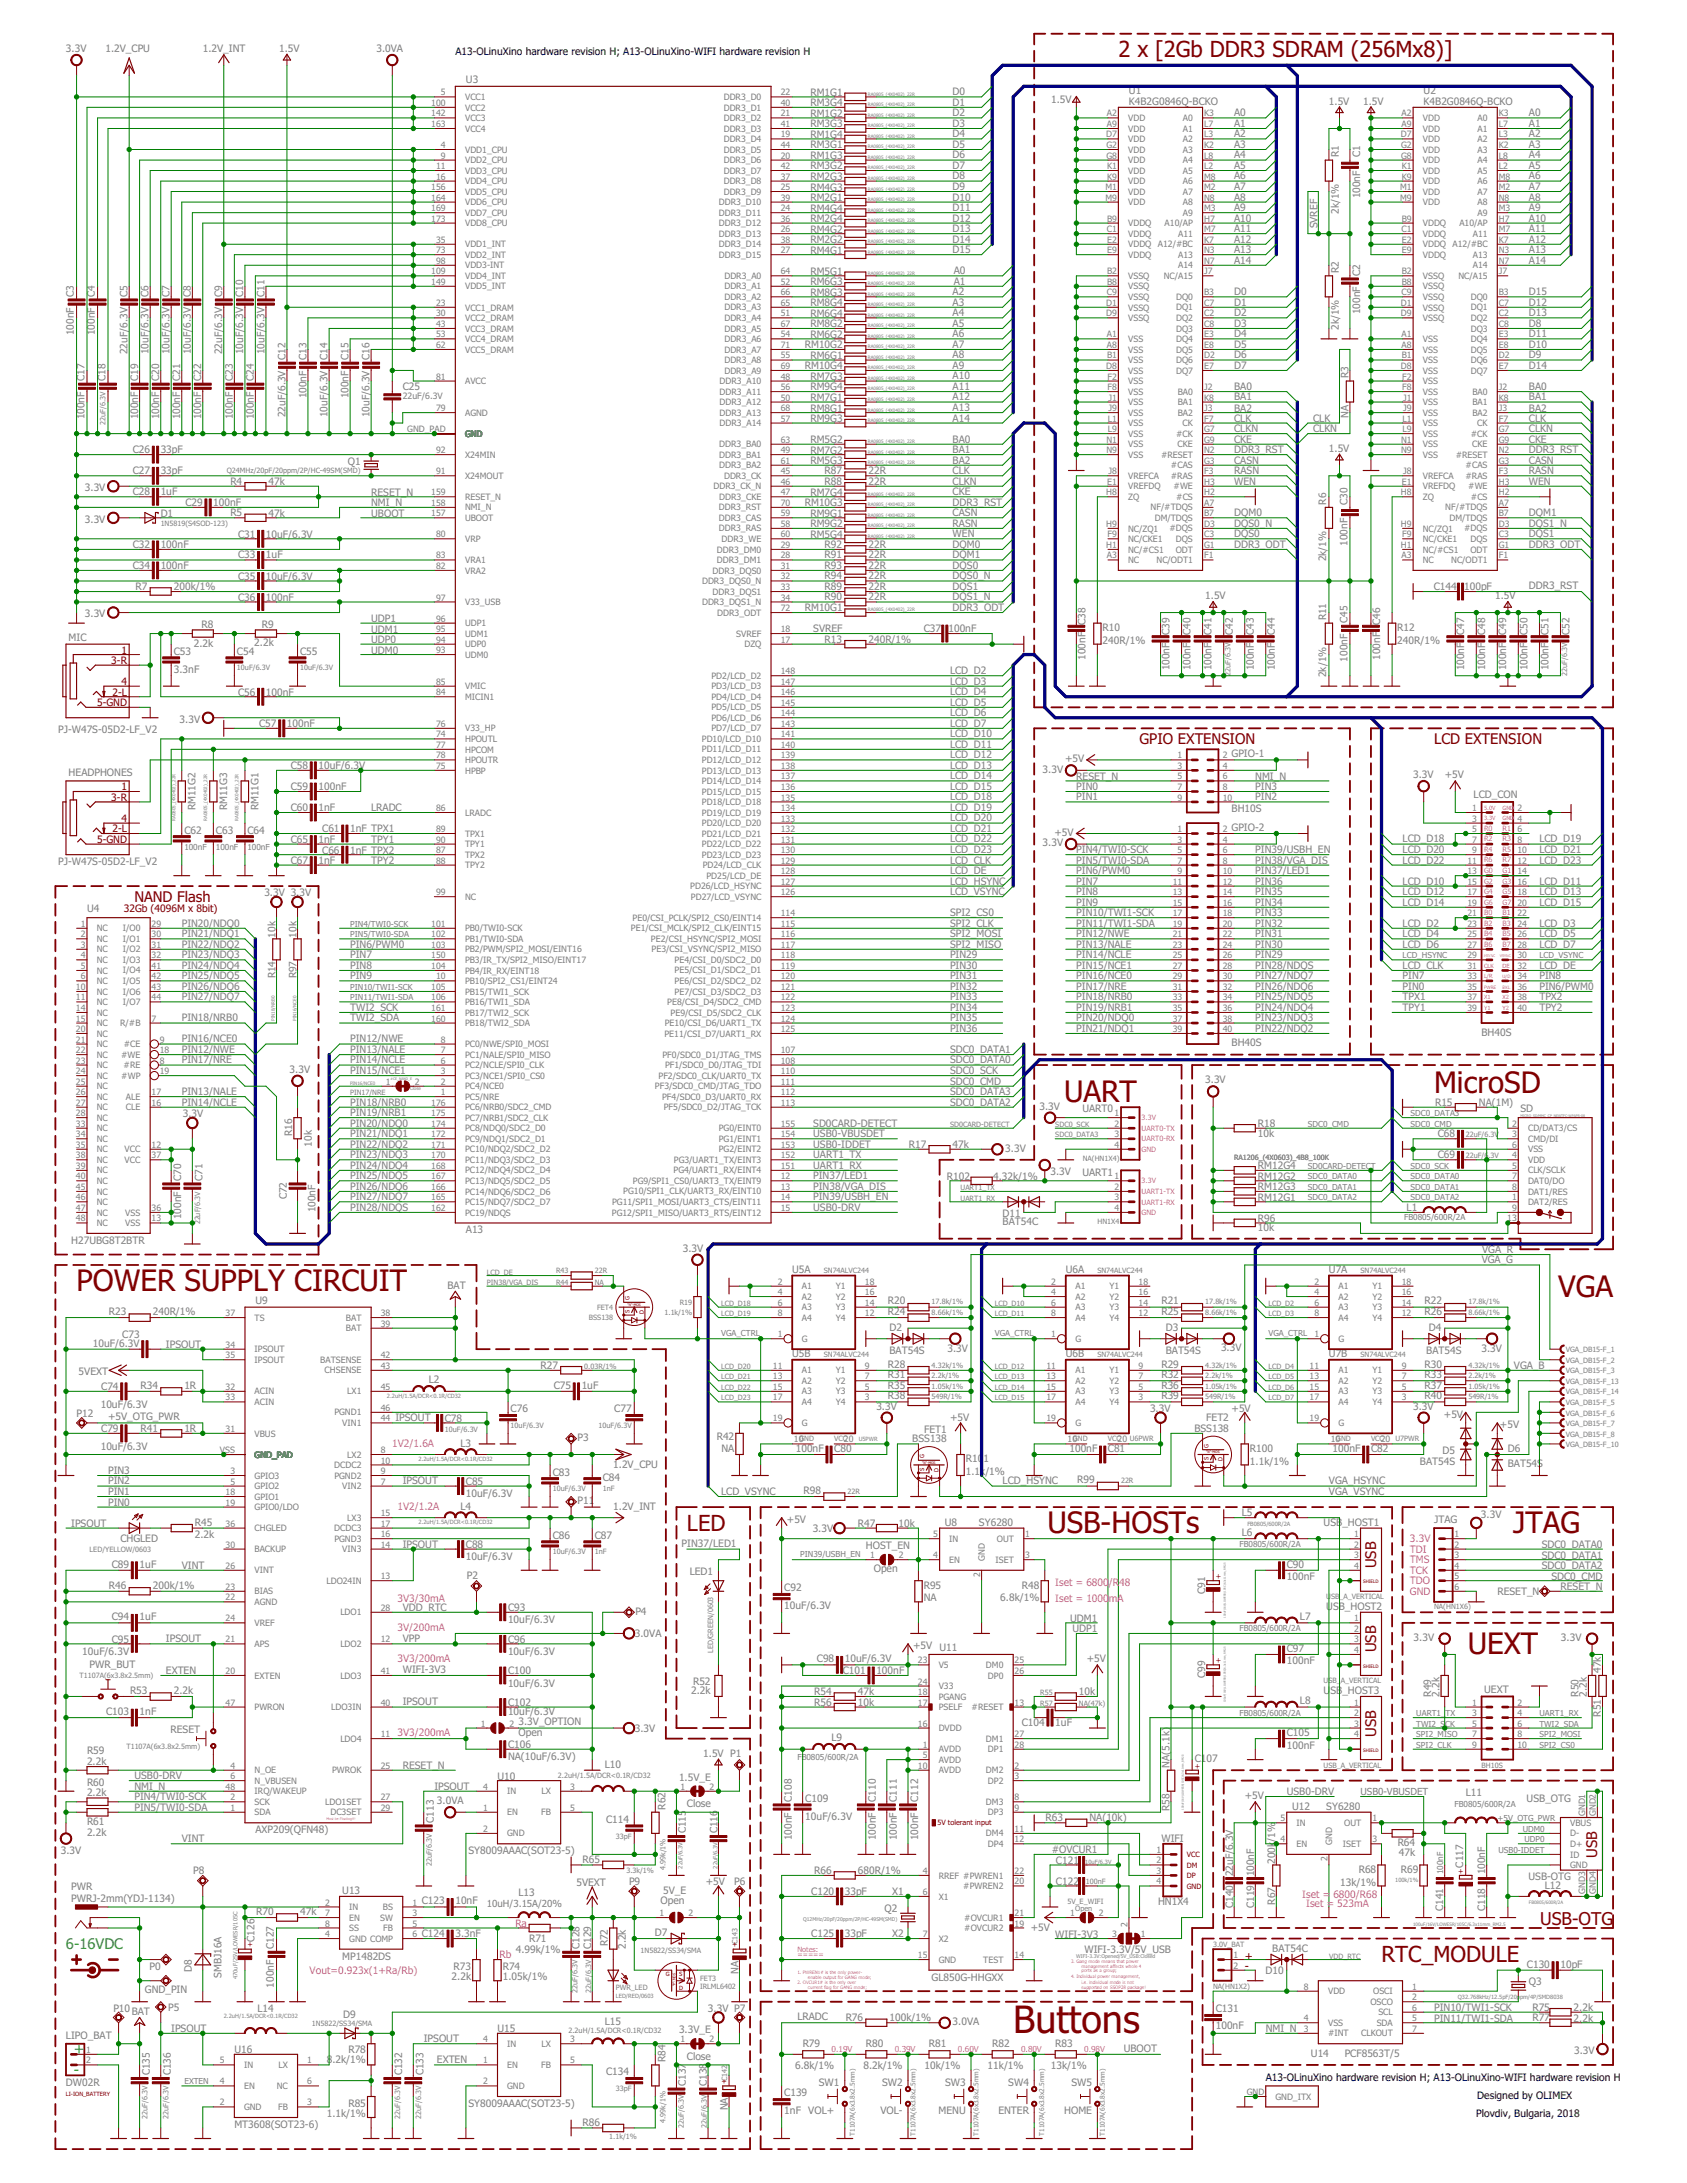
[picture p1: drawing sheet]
<svg xmlns="http://www.w3.org/2000/svg" width="216mm" height="279mm" viewBox="0 0 216 279" stroke-linecap="round" stroke-linejoin="round" font-family="sans-serif">
<defs><g id="words">
<text font-size="4.8" fill="#800000" x="129.7" y="260.2">Buttons</text>
<g font-size="3.8" fill="#800000">
<text x="136.2" y="141">UART</text>
<text x="183.5" y="140">MicroSD</text>
<text x="9.8" y="165.3">POWER SUPPLY CIRCUIT</text>
<text x="199.4" y="166">VGA</text>
<text x="134" y="196.3">USB-HOSTs</text>
<text x="193.6" y="196.3">JTAG</text>
<text x="187.9" y="211.7">UEXT</text>
</g>
<g font-size="2.8" fill="#800000">
<text x="143.1" y="7.3">2 x [2Gb DDR3 SDRAM (256Mx8)]</text>
<text x="87.9" y="195.9">LED</text>
<text x="176.8" y="251.1">RTC_MODULE</text>
</g>
<text font-size="2.3" fill="#800000" x="197.1" y="246.4">USB-OTG</text>
<g font-size="1.9" fill="#800000">
<text x="145.8" y="95.2">GPIO EXTENSION</text>
<text x="183.5" y="95.2">LCD EXTENSION</text>
<text x="17.2" y="115.4">NAND Flash</text>
<text x="176.1" y="200.7" transform="rotate(-90 176.1 200.7)">USB</text>
<text x="176.1" y="211.5" transform="rotate(-90 176.1 211.5)">USB</text>
<text x="176.1" y="222.3" transform="rotate(-90 176.1 222.3)">USB</text>
<text x="204.4" y="237.7" transform="rotate(-90 204.4 237.7)">USB</text>
</g>
<g font-size="1.9" fill="#008080">
<text x="8.4" y="249.5">6-16VDC</text>
<text x="9.5" y="262.9">+</text>
<text x="9.5" y="265.6">-</text>
</g>
<g font-size="1.4" fill="#800000">
<text x="159.3" y="250.8">+</text>
<text x="159.3" y="252.2">-</text>
</g>
<g font-size="1.3" fill="#808080">
<text x="8.4" y="6.7">3.3V</text>
<text x="13.5" y="6.7">1.2V_CPU</text>
<text x="26" y="6.7">1.2V_INT</text>
<text x="35.7" y="6.7">1.5V</text>
<text x="48.2" y="6.7">3.0VA</text>
<text x="59.6" y="10.6">U3</text>
<text x="103.7" y="12.3">RM1G1</text>
<text x="103.7" y="15">RM1G2</text>
<text x="103.7" y="17.7">RM1G4</text>
<text x="103.7" y="16.3">RM3G3</text>
<text x="103.7" y="13.6">RM3G4</text>
<text x="121.9" y="12.2">D0</text>
<text x="121.9" y="13.5">D1</text>
<text x="121.9" y="14.9">D2</text>
<text x="121.9" y="16.2">D3</text>
<text x="121.9" y="17.6">D4</text>
<text x="134.5" y="13.1">1.5V</text>
<text x="144.5" y="13.4">K4B2G0846Q-BCKO</text>
<text x="144.5" y="12.1">U1</text>
<text x="158" y="17.6">A2</text>
<text x="158" y="16.2">A1</text>
<text x="158" y="14.9">A0</text>
<text x="170.1" y="13.4">1.5V</text>
<text x="174.5" y="13.4">1.5V</text>
<text x="182.2" y="13.4">K4B2G0846Q-BCKO</text>
<text x="182.2" y="12.1">U2</text>
<text x="195.7" y="17.6">A2</text>
<text x="195.7" y="16.2">A1</text>
<text x="195.7" y="14.9">A0</text>
<text x="103.7" y="20.3">RM1G3</text>
<text x="103.7" y="19">RM3G1</text>
<text x="103.7" y="21.7">RM3G2</text>
<text x="103.7" y="23">RM2G3</text>
<text x="121.9" y="18.9">D5</text>
<text x="121.9" y="20.3">D6</text>
<text x="121.9" y="21.6">D7</text>
<text x="121.9" y="23">D8</text>
<text x="158" y="18.9">A3</text>
<text x="158" y="20.3">A4</text>
<text x="158" y="21.6">A5</text>
<text x="158" y="23">A6</text>
<text x="171.4" y="20.1" transform="rotate(-90 171.4 20.1)">R1</text>
<text x="174.1" y="20.1" transform="rotate(-90 174.1 20.1)">C1</text>
<text x="195.7" y="18.9">A3</text>
<text x="195.7" y="20.3">A4</text>
<text x="195.7" y="21.6">A5</text>
<text x="195.7" y="23">A6</text>
<text x="103.7" y="29.8">RM4G2</text>
<text x="103.7" y="24.4">RM4G3</text>
<text x="103.7" y="27.1">RM4G4</text>
<text x="103.7" y="25.7">RM2G1</text>
<text x="103.7" y="28.4">RM2G4</text>
<text x="121.9" y="24.3">D9</text>
<text x="121.9" y="25.7">D10</text>
<text x="121.9" y="27">D11</text>
<text x="121.9" y="28.4">D12</text>
<text x="121.9" y="29.7">D13</text>
<text x="158" y="24.3">A7</text>
<text x="158" y="25.7">A8</text>
<text x="158" y="27">A9</text>
<text x="158" y="28.4">A10</text>
<text x="158" y="29.7">A11</text>
<text x="168.6" y="29.2" transform="rotate(-90 168.6 29.2)">SVREF</text>
<text x="171.4" y="27.4" transform="rotate(-90 171.4 27.4)">2k/1%</text>
<text x="174.1" y="25.4" transform="rotate(-90 174.1 25.4)">100nF</text>
<text x="195.7" y="24.3">A7</text>
<text x="195.7" y="25.7">A8</text>
<text x="195.7" y="27">A9</text>
<text x="195.7" y="28.4">A10</text>
<text x="195.7" y="29.7">A11</text>
<text x="103.7" y="32.5">RM4G1</text>
<text x="103.7" y="31.1">RM2G2</text>
<text x="103.7" y="35.2">RM5G1</text>
<text x="121.9" y="31.1">D14</text>
<text x="121.9" y="32.4">D15</text>
<text x="122.1" y="35.1">A0</text>
<text x="158" y="31.1">A12</text>
<text x="158" y="33.7">A14</text>
<text x="158" y="32.4">A13</text>
<text x="171.4" y="35" transform="rotate(-90 171.4 35)">R2</text>
<text x="174.1" y="35.3" transform="rotate(-90 174.1 35.3)">C2</text>
<text x="195.7" y="31.1">A12</text>
<text x="195.7" y="33.7">A14</text>
<text x="195.7" y="32.4">A13</text>
<text x="9.5" y="38" transform="rotate(-90 9.5 38)">C3</text>
<text x="12.1" y="38" transform="rotate(-90 12.1 38)">C4</text>
<text x="16.3" y="38" transform="rotate(-90 16.3 38)">C5</text>
<text x="19" y="38" transform="rotate(-90 19 38)">C6</text>
<text x="21.7" y="38" transform="rotate(-90 21.7 38)">C7</text>
<text x="24.4" y="38" transform="rotate(-90 24.4 38)">C8</text>
<text x="28.4" y="38" transform="rotate(-90 28.4 38)">C9</text>
<text x="31.1" y="38" transform="rotate(-90 31.1 38)">C10</text>
<text x="33.8" y="38" transform="rotate(-90 33.8 38)">C11</text>
<text x="103.7" y="36.5">RM6G3</text>
<text x="103.7" y="40.5">RM6G4</text>
<text x="103.7" y="41.9">RM8G2</text>
<text x="103.7" y="37.9">RM8G3</text>
<text x="103.7" y="39.2">RM8G4</text>
<text x="121.9" y="37.8">A2</text>
<text x="121.9" y="39.1">A3</text>
<text x="121.9" y="40.5">A4</text>
<text x="121.9" y="41.8">A5</text>
<text x="122.1" y="36.4">A1</text>
<text x="158" y="37.8">D0</text>
<text x="158" y="39.1">D1</text>
<text x="158" y="40.5">D2</text>
<text x="158" y="41.8">D3</text>
<text x="174.1" y="40.2" transform="rotate(-90 174.1 40.2)">100nF</text>
<text x="195.7" y="41.8">D8</text>
<text x="195.7" y="39.1">D12</text>
<text x="195.7" y="40.5">D13</text>
<text x="195.7" y="37.8">D15</text>
<text x="9.5" y="42.9" transform="rotate(-90 9.5 42.9)">100nF</text>
<text x="12.1" y="42.9" transform="rotate(-90 12.1 42.9)">100nF</text>
<text x="16.3" y="45.3" transform="rotate(-90 16.3 45.3)">22uF/6.3V</text>
<text x="19" y="45.3" transform="rotate(-90 19 45.3)">10uF/6.3V</text>
<text x="21.7" y="45.3" transform="rotate(-90 21.7 45.3)">10uF/6.3V</text>
<text x="24.4" y="45.3" transform="rotate(-90 24.4 45.3)">10uF/6.3V</text>
<text x="28.4" y="45.3" transform="rotate(-90 28.4 45.3)">22uF/6.3V</text>
<text x="31.1" y="45.3" transform="rotate(-90 31.1 45.3)">10uF/6.3V</text>
<text x="33.8" y="45.3" transform="rotate(-90 33.8 45.3)">10uF/6.3V</text>
<text x="36.5" y="46.1" transform="rotate(-90 36.5 46.1)">C12</text>
<text x="39.2" y="46.1" transform="rotate(-90 39.2 46.1)">C13</text>
<text x="41.9" y="46.1" transform="rotate(-90 41.9 46.1)">C14</text>
<text x="44.6" y="46.1" transform="rotate(-90 44.6 46.1)">C15</text>
<text x="47.3" y="46.1" transform="rotate(-90 47.3 46.1)">C16</text>
<text x="103" y="44.6">RM10G2</text>
<text x="103" y="47.3">RM10G4</text>
<text x="103.7" y="45.9">RM6G1</text>
<text x="103.7" y="43.2">RM6G2</text>
<text x="121.9" y="43.2">A6</text>
<text x="121.9" y="44.5">A7</text>
<text x="121.9" y="45.9">A8</text>
<text x="121.9" y="47.2">A9</text>
<text x="158" y="43.2">D4</text>
<text x="158" y="44.5">D5</text>
<text x="158" y="45.9">D6</text>
<text x="158" y="47.2">D7</text>
<text x="171.4" y="42.2" transform="rotate(-90 171.4 42.2)">2k/1%</text>
<text x="195.7" y="45.9">D9</text>
<text x="195.7" y="44.5">D10</text>
<text x="195.7" y="43.2">D11</text>
<text x="195.7" y="47.2">D14</text>
<text x="10.8" y="53.7" transform="rotate(-90 10.8 53.7)">100nF</text>
<text x="10.8" y="48.8" transform="rotate(-90 10.8 48.8)">C17</text>
<text x="13.5" y="48.8" transform="rotate(-90 13.5 48.8)">C18</text>
<text x="17.7" y="53.7" transform="rotate(-90 17.7 53.7)">100nF</text>
<text x="17.7" y="48.8" transform="rotate(-90 17.7 48.8)">C19</text>
<text x="20.4" y="53.7" transform="rotate(-90 20.4 53.7)">100nF</text>
<text x="20.4" y="48.8" transform="rotate(-90 20.4 48.8)">C20</text>
<text x="23.1" y="53.7" transform="rotate(-90 23.1 53.7)">100nF</text>
<text x="23.1" y="48.8" transform="rotate(-90 23.1 48.8)">C21</text>
<text x="25.8" y="53.7" transform="rotate(-90 25.8 53.7)">100nF</text>
<text x="25.8" y="48.8" transform="rotate(-90 25.8 48.8)">C22</text>
<text x="29.8" y="53.7" transform="rotate(-90 29.8 53.7)">100nF</text>
<text x="29.8" y="48.8" transform="rotate(-90 29.8 48.8)">C23</text>
<text x="32.5" y="53.7" transform="rotate(-90 32.5 53.7)">100nF</text>
<text x="32.5" y="48.8" transform="rotate(-90 32.5 48.8)">C24</text>
<text x="36.5" y="53.4" transform="rotate(-90 36.5 53.4)">22uF/6.3V</text>
<text x="39.2" y="51" transform="rotate(-90 39.2 51)">100nF</text>
<text x="41.9" y="53.4" transform="rotate(-90 41.9 53.4)">10uF/6.3V</text>
<text x="44.6" y="51" transform="rotate(-90 44.6 51)">100nF</text>
<text x="47.3" y="53.4" transform="rotate(-90 47.3 53.4)">10uF/6.3V</text>
<text x="51.5" y="49.9">C25</text>
<text x="103.7" y="51.3">RM7G1</text>
<text x="103.7" y="48.6">RM7G3</text>
<text x="103.7" y="50">RM9G4</text>
<text x="103.7" y="52.7">RM8G1</text>
<text x="121.9" y="48.6">A10</text>
<text x="121.9" y="49.9">A11</text>
<text x="121.9" y="51.3">A12</text>
<text x="121.9" y="54">A14</text>
<text x="121.9" y="52.6">A13</text>
<text x="158" y="49.9">BA0</text>
<text x="158" y="51.3">BA1</text>
<text x="158" y="54">CLK</text>
<text x="158" y="52.7">BA2</text>
<text x="168.1" y="54">CLK</text>
<text x="172.6" y="53.4" transform="rotate(-90 172.6 53.4)">NA</text>
<text x="172.6" y="48.4" transform="rotate(-90 172.6 48.4)">R3</text>
<text x="195.7" y="49.9">BA0</text>
<text x="195.7" y="51.3">BA1</text>
<text x="195.7" y="54">CLK</text>
<text x="195.7" y="52.7">BA2</text>
<text x="17" y="58">C26</text>
<text x="20.6" y="58">33pF</text>
<text x="44.5" y="59.5">Q1</text>
<text x="103.7" y="58.1">RM7G2</text>
<text x="103.7" y="54">RM9G3</text>
<text x="103.7" y="56.7">RM5G2</text>
<text x="103.7" y="59.4">RM5G3</text>
<text x="121.9" y="56.6">BA0</text>
<text x="121.9" y="58">BA1</text>
<text x="121.9" y="59.3">BA2</text>
<text x="158" y="56.6">CKE</text>
<text x="158" y="59.3">CASN</text>
<text x="158" y="55.3">CLKN</text>
<text x="158" y="58">DDR3_RST</text>
<text x="168.1" y="55.3">CLKN</text>
<text x="170.1" y="57.9">1.5V</text>
<text x="195.7" y="56.6">CKE</text>
<text x="195.7" y="59.3">CASN</text>
<text x="195.7" y="55.3">CLKN</text>
<text x="195.7" y="58">DDR3_RST</text>
<text x="10.9" y="62.9">3.3V</text>
<text x="17" y="60.7">C27</text>
<text x="17" y="63.4">C28</text>
<text x="20.6" y="60.7">33pF</text>
<text x="20.6" y="63.4">1uF</text>
<text x="23.7" y="64.7">C29</text>
<text x="27.3" y="64.7">100nF</text>
<text x="29.5" y="62">R4</text>
<text x="34.4" y="62">47k</text>
<text x="47.5" y="63.4">RESET_N</text>
<text x="47.5" y="64.8">NMI_N</text>
<text x="103" y="64.8">RM10G3</text>
<text x="103.7" y="63.4">RM7G4</text>
<text x="105.5" y="60.7">R87</text>
<text x="105.5" y="62">R88</text>
<text x="111.1" y="60.7">22R</text>
<text x="111.1" y="62">22R</text>
<text x="121.9" y="63.4">CKE</text>
<text x="121.9" y="60.7">CLK</text>
<text x="121.9" y="62">CLKN</text>
<text x="121.9" y="64.7">DDR3_RST</text>
<text x="158" y="60.7">RASN</text>
<text x="158" y="62">WEN</text>
<text x="169.7" y="64.6" transform="rotate(-90 169.7 64.6)">R6</text>
<text x="172.4" y="64.6" transform="rotate(-90 172.4 64.6)">C30</text>
<text x="195.7" y="60.7">RASN</text>
<text x="195.7" y="62">WEN</text>
<text x="10.9" y="66.9">3.3V</text>
<text x="17" y="70.2">C32</text>
<text x="20.6" y="70.2">100nF</text>
<text x="20.6" y="66.1">D1</text>
<text x="29.5" y="66.1">R5</text>
<text x="30.5" y="68.8">C31</text>
<text x="30.5" y="71.5">C33</text>
<text x="34" y="68.8">10uF/6.3V</text>
<text x="34" y="71.5">1uF</text>
<text x="34.4" y="66.1">47k</text>
<text x="47.5" y="66.1">UBOOT</text>
<text x="103.7" y="66.1">RM9G1</text>
<text x="103.7" y="67.5">RM9G2</text>
<text x="103.7" y="68.8">RM5G4</text>
<text x="105.5" y="71.5">R91</text>
<text x="105.5" y="70.1">R92</text>
<text x="111.1" y="71.5">22R</text>
<text x="111.1" y="70.1">22R</text>
<text x="121.9" y="66.1">CASN</text>
<text x="121.9" y="67.4">RASN</text>
<text x="121.9" y="68.8">WEN</text>
<text x="121.9" y="70.1">DQM0</text>
<text x="121.9" y="71.5">DQM1</text>
<text x="158" y="66.1">DQM0</text>
<text x="158" y="68.8">DQS0</text>
<text x="158" y="67.4">DQS0_N</text>
<text x="158" y="70.1">DDR3_ODT</text>
<text x="169.7" y="71.9" transform="rotate(-90 169.7 71.9)">2k/1%</text>
<text x="172.4" y="69.9" transform="rotate(-90 172.4 69.9)">100nF</text>
<text x="195.7" y="66.1">DQM1</text>
<text x="195.7" y="68.8">DQS1</text>
<text x="195.7" y="67.4">DQS1_N</text>
<text x="195.7" y="70.1">DDR3_ODT</text>
<text x="17" y="72.9">C34</text>
<text x="17.4" y="75.5">R7</text>
<text x="20.6" y="72.9">100nF</text>
<text x="22.2" y="75.6">200k/1%</text>
<text x="30.5" y="74.2">C35</text>
<text x="30.5" y="76.9">C36</text>
<text x="34" y="74.2">10uF/6.3V</text>
<text x="34" y="76.9">100nF</text>
<text x="105.5" y="75.5">R89</text>
<text x="105.5" y="76.8">R90</text>
<text x="105.5" y="72.8">R93</text>
<text x="105.5" y="74.2">R94</text>
<text x="111.1" y="75.5">22R</text>
<text x="111.1" y="76.8">22R</text>
<text x="111.1" y="72.8">22R</text>
<text x="111.1" y="74.2">22R</text>
<text x="121.9" y="72.8">DQS0</text>
<text x="121.9" y="75.5">DQS1</text>
<text x="121.9" y="74.2">DQS0_N</text>
<text x="121.9" y="76.8">DQS1_N</text>
<text x="154.2" y="76.7">1.5V</text>
<text x="183.5" y="75.5">C144</text>
<text x="187.4" y="75.5">100pF</text>
<text x="191.4" y="76.7">1.5V</text>
<text x="195.7" y="75.4">DDR3_RST</text>
<text x="8.8" y="82.1">MIC</text>
<text x="10.9" y="79">3.3V</text>
<text x="22.2" y="83.8">C53</text>
<text x="24.8" y="82.9">2.2k</text>
<text x="25.8" y="80.4">R8</text>
<text x="30.3" y="83.8">C54</text>
<text x="32.5" y="82.7">2.2k</text>
<text x="33.5" y="80.4">R9</text>
<text x="38.4" y="83.8">C55</text>
<text x="47.5" y="79.6">UDP1</text>
<text x="47.5" y="81">UDM1</text>
<text x="47.5" y="82.3">UDP0</text>
<text x="47.5" y="83.7">UDM0</text>
<text x="103" y="78.3">RM10G1</text>
<text x="104.1" y="80.9">SVREF</text>
<text x="105.5" y="82.2">R13</text>
<text x="111.1" y="82.2">240R/1%</text>
<text x="118.2" y="80.9">C37</text>
<text x="121.4" y="80.9">100nF</text>
<text x="121.9" y="78.2">DDR3_ODT</text>
<text x="138.9" y="79.9" transform="rotate(-90 138.9 79.9)">C38</text>
<text x="141.1" y="82.4">240R/1%</text>
<text x="141.1" y="80.8">R10</text>
<text x="149.7" y="81.3" transform="rotate(-90 149.7 81.3)">C39</text>
<text x="152.4" y="81.3" transform="rotate(-90 152.4 81.3)">C40</text>
<text x="155.1" y="81.3" transform="rotate(-90 155.1 81.3)">C41</text>
<text x="157.8" y="81.3" transform="rotate(-90 157.8 81.3)">C42</text>
<text x="160.5" y="81.3" transform="rotate(-90 160.5 81.3)">C43</text>
<text x="163.1" y="81.3" transform="rotate(-90 163.1 81.3)">C44</text>
<text x="169.7" y="79.4" transform="rotate(-90 169.7 79.4)">R11</text>
<text x="172.4" y="79.7" transform="rotate(-90 172.4 79.7)">C45</text>
<text x="176.6" y="79.9" transform="rotate(-90 176.6 79.9)">C46</text>
<text x="178.8" y="82.4">240R/1%</text>
<text x="178.8" y="80.8">R12</text>
<text x="187.4" y="81.3" transform="rotate(-90 187.4 81.3)">C47</text>
<text x="190.1" y="81.3" transform="rotate(-90 190.1 81.3)">C48</text>
<text x="192.8" y="81.3" transform="rotate(-90 192.8 81.3)">C49</text>
<text x="195.5" y="81.3" transform="rotate(-90 195.5 81.3)">C50</text>
<text x="198.2" y="81.3" transform="rotate(-90 198.2 81.3)">C51</text>
<text x="200.9" y="81.3" transform="rotate(-90 200.9 81.3)">C52</text>
<text x="22.2" y="86.1">3.3nF</text>
<text x="30.5" y="89">C56</text>
<text x="34" y="89">100nF</text>
<text x="121.6" y="86.3">LCD_D2</text>
<text x="121.6" y="87.6">LCD_D3</text>
<text x="121.6" y="89">LCD_D4</text>
<text x="138.9" y="84.5" transform="rotate(-90 138.9 84.5)">100nF</text>
<text x="149.7" y="85.8" transform="rotate(-90 149.7 85.8)">100nF</text>
<text x="152.4" y="85.8" transform="rotate(-90 152.4 85.8)">100nF</text>
<text x="155.1" y="85.8" transform="rotate(-90 155.1 85.8)">100nF</text>
<text x="160.5" y="85.8" transform="rotate(-90 160.5 85.8)">100nF</text>
<text x="163.1" y="85.8" transform="rotate(-90 163.1 85.8)">100nF</text>
<text x="169.7" y="86.7" transform="rotate(-90 169.7 86.7)">2k/1%</text>
<text x="172.4" y="84.7" transform="rotate(-90 172.4 84.7)">100nF</text>
<text x="176.6" y="84.5" transform="rotate(-90 176.6 84.5)">100nF</text>
<text x="187.4" y="85.8" transform="rotate(-90 187.4 85.8)">100nF</text>
<text x="190.1" y="85.8" transform="rotate(-90 190.1 85.8)">100nF</text>
<text x="192.8" y="85.8" transform="rotate(-90 192.8 85.8)">100nF</text>
<text x="195.5" y="85.8" transform="rotate(-90 195.5 85.8)">100nF</text>
<text x="198.2" y="85.8" transform="rotate(-90 198.2 85.8)">100nF</text>
<text x="7.4" y="93.8">PJ-W47S-05D2-LF_V2</text>
<text x="23" y="92.5">3.3V</text>
<text x="33.2" y="93.1">C57</text>
<text x="36.7" y="93.1">100nF</text>
<text x="121.6" y="90.3">LCD_D5</text>
<text x="121.6" y="91.7">LCD_D6</text>
<text x="121.6" y="93">LCD_D7</text>
<text x="121.6" y="94.4">LCD_D10</text>
<text x="121.6" y="95.7">LCD_D11</text>
<text x="8.8" y="99.3">HEADPHONES</text>
<text x="37.2" y="101.2">C59</text>
<text x="37.2" y="98.5">C58</text>
<text x="40.8" y="101.2">100nF</text>
<text x="40.8" y="98.5">10uF/6.3V</text>
<text x="121.6" y="97.1">LCD_D12</text>
<text x="121.6" y="98.4">LCD_D13</text>
<text x="121.6" y="99.7">LCD_D14</text>
<text x="121.6" y="101.1">LCD_D15</text>
<text x="133.4" y="98.9">3.3V</text>
<text x="136.3" y="97.5">+5V</text>
<text x="137.7" y="99.8">RESET_N</text>
<text x="137.7" y="101.1">PIN0</text>
<text x="157.6" y="96.9">GPIO-1</text>
<text x="160.6" y="99.8">NMI_N</text>
<text x="160.6" y="101.1">PIN3</text>
<text x="180.8" y="99.6">3.3V</text>
<text x="184.9" y="99.6">+5V</text>
<text x="23.6" y="106.7">C62</text>
<text x="25" y="103.7" transform="rotate(-90 25 103.7)">RM11G2</text>
<text x="27.6" y="106.7">C63</text>
<text x="29.1" y="103.7" transform="rotate(-90 29.1 103.7)">RM11G3</text>
<text x="31.7" y="106.7">C64</text>
<text x="33.1" y="103.7" transform="rotate(-90 33.1 103.7)">RM11G1</text>
<text x="37.2" y="103.9">C60</text>
<text x="37.2" y="107.9">C65</text>
<text x="40.8" y="103.9">1nF</text>
<text x="40.8" y="107.9">1nF</text>
<text x="41.2" y="106.6">C61</text>
<text x="44.8" y="106.6">1nF TPX1</text>
<text x="47.5" y="103.9">LRADC</text>
<text x="47.5" y="107.9">TPY1</text>
<text x="121.6" y="102.4">LCD_D18</text>
<text x="121.6" y="103.8">LCD_D19</text>
<text x="121.6" y="105.1">LCD_D20</text>
<text x="121.6" y="106.5">LCD_D21</text>
<text x="121.6" y="107.8">LCD_D22</text>
<text x="135" y="107">+5V</text>
<text x="137.7" y="102.4">PIN1</text>
<text x="157.6" y="103.9">BH10S</text>
<text x="157.6" y="106.3">GPIO-2</text>
<text x="160.6" y="102.4">PIN2</text>
<text x="179.5" y="107.8">LCD_D18</text>
<text x="188.6" y="102.2">LCD_CON</text>
<text x="197" y="107.8">LCD_D19</text>
<text x="7.4" y="110.7">PJ-W47S-05D2-LF_V2</text>
<text x="37.2" y="110.6">C67</text>
<text x="40.8" y="110.6">1nF</text>
<text x="41.2" y="109.2">C66</text>
<text x="44.8" y="109.2">1nF TPX2</text>
<text x="47.5" y="110.6">TPY2</text>
<text x="121.6" y="109.2">LCD_D23</text>
<text x="121.6" y="113.2">LCD_HSYNC</text>
<text x="121.6" y="110.5">LCD_CLK</text>
<text x="121.6" y="111.9">LCD_DE</text>
<text x="133.4" y="108.3">3.3V</text>
<text x="137.7" y="109.2">PIN4/TWI0-SCK</text>
<text x="137.7" y="110.5">PIN5/TWI0-SDA</text>
<text x="137.7" y="111.9">PIN6/PWM0</text>
<text x="137.7" y="113.2">PIN7</text>
<text x="160.6" y="111.9">PIN37/LED1</text>
<text x="160.6" y="109.2">PIN39/USBH_EN</text>
<text x="160.6" y="110.5">PIN38/VGA_DIS</text>
<text x="160.6" y="113.2">PIN36</text>
<text x="179.5" y="113.2">LCD_D10</text>
<text x="179.5" y="109.2">LCD_D20</text>
<text x="179.5" y="110.5">LCD_D22</text>
<text x="197" y="113.2">LCD_D11</text>
<text x="197" y="109.2">LCD_D21</text>
<text x="197" y="110.5">LCD_D23</text>
<text x="11.1" y="116.8">U4</text>
<text x="23.3" y="118.6">PIN20/NDQ0</text>
<text x="23.3" y="120">PIN21/NDQ1</text>
<text x="33.8" y="114.6">3.3V 3.3V</text>
<text x="121.6" y="117.3">SPI2_CS0</text>
<text x="121.6" y="118.6">SPI2_CLK</text>
<text x="121.6" y="120">SPI2_MOSI</text>
<text x="121.6" y="114.6">LCD_VSYNC</text>
<text x="137.7" y="117.3">PIN10/TWI1-SCK</text>
<text x="137.7" y="118.6">PIN11/TWI1-SDA</text>
<text x="137.7" y="120">PIN12/NWE</text>
<text x="137.7" y="114.6">PIN8</text>
<text x="137.7" y="115.9">PIN9</text>
<text x="160.6" y="120">PIN31</text>
<text x="160.6" y="118.6">PIN32</text>
<text x="160.6" y="117.3">PIN33</text>
<text x="160.6" y="115.9">PIN34</text>
<text x="160.6" y="114.6">PIN35</text>
<text x="179.5" y="118.6">LCD_D2</text>
<text x="179.5" y="120">LCD_D4</text>
<text x="179.5" y="114.6">LCD_D12</text>
<text x="179.5" y="115.9">LCD_D14</text>
<text x="197" y="118.6">LCD_D3</text>
<text x="197" y="120">LCD_D5</text>
<text x="197" y="114.6">LCD_D13</text>
<text x="197" y="115.9">LCD_D15</text>
<text x="23.3" y="121.3">PIN22/NDQ2</text>
<text x="23.3" y="122.6">PIN23/NDQ3</text>
<text x="23.3" y="124">PIN24/NDQ4</text>
<text x="23.3" y="125.3">PIN25/NDQ5</text>
<text x="35.2" y="125.2" transform="rotate(-90 35.2 125.2)">R14</text>
<text x="35.2" y="120" transform="rotate(-90 35.2 120)">10k</text>
<text x="37.9" y="125.2" transform="rotate(-90 37.9 125.2)">R97</text>
<text x="37.9" y="120" transform="rotate(-90 37.9 120)">10k</text>
<text x="44.8" y="121.3">PIN6/PWM0</text>
<text x="44.8" y="122.6">PIN7</text>
<text x="44.8" y="124">PIN8</text>
<text x="44.8" y="125.3">PIN9</text>
<text x="121.6" y="121.3">SPI2_MISO</text>
<text x="121.6" y="122.6">PIN29</text>
<text x="121.6" y="124">PIN30</text>
<text x="121.6" y="125.3">PIN31</text>
<text x="137.7" y="121.3">PIN13/NALE</text>
<text x="137.7" y="122.6">PIN14/NCLE</text>
<text x="137.7" y="125.3">PIN16/NCE0</text>
<text x="137.7" y="124">PIN15/NCE1</text>
<text x="160.6" y="125.3">PIN27/NDQ7</text>
<text x="160.6" y="124">PIN28/NDQS</text>
<text x="160.6" y="122.6">PIN29</text>
<text x="160.6" y="121.3">PIN30</text>
<text x="179.5" y="121.3">LCD_D6</text>
<text x="179.5" y="124">LCD_CLK</text>
<text x="179.5" y="125.3">PIN7</text>
<text x="197" y="121.3">LCD_D7</text>
<text x="197" y="124">LCD_DE</text>
<text x="197" y="125.3">PIN8</text>
<text x="23.3" y="126.7">PIN26/NDQ6</text>
<text x="23.3" y="128">PIN27/NDQ7</text>
<text x="23.3" y="130.7">PIN18/NRB0</text>
<text x="44.8" y="129.4">TWI2_SCK</text>
<text x="44.8" y="130.7">TWI2_SDA</text>
<text x="121.6" y="126.7">PIN32</text>
<text x="121.6" y="128">PIN33</text>
<text x="121.6" y="129.4">PIN34</text>
<text x="121.6" y="130.7">PIN35</text>
<text x="137.7" y="130.7">PIN20/NDQ0</text>
<text x="137.7" y="126.7">PIN17/NRE</text>
<text x="137.7" y="128">PIN18/NRB0</text>
<text x="137.7" y="129.4">PIN19/NRB1</text>
<text x="160.6" y="130.7">PIN23/NDQ3</text>
<text x="160.6" y="129.4">PIN24/NDQ4</text>
<text x="160.6" y="128">PIN25/NDQ5</text>
<text x="160.6" y="126.7">PIN26/NDQ6</text>
<text x="179.5" y="128">TPX1</text>
<text x="179.5" y="129.4">TPY1</text>
<text x="179.5" y="126.8">PIN0</text>
<text x="197" y="128">TPX2</text>
<text x="197" y="129.4">TPY2</text>
<text x="197" y="126.7">PIN6/PWM0</text>
<text x="23.3" y="134.8">PIN12/NWE</text>
<text x="23.3" y="133.4">PIN16/NCE0</text>
<text x="23.3" y="136.1">PIN17/NRE</text>
<text x="37.1" y="137.3">3.3V</text>
<text x="44.8" y="133.4">PIN12/NWE</text>
<text x="44.8" y="134.8">PIN13/NALE</text>
<text x="44.8" y="136.1">PIN14/NCLE</text>
<text x="44.8" y="137.5">PIN15/NCE1</text>
<text x="121.6" y="136.1">SDC0_DATA0</text>
<text x="121.6" y="134.8">SDC0_DATA1</text>
<text x="121.6" y="137.5">SDC0_SCK</text>
<text x="121.6" y="132.1">PIN36</text>
<text x="137.7" y="132.1">PIN21/NDQ1</text>
<text x="157.6" y="133.9">BH40S</text>
<text x="160.6" y="132.1">PIN22/NDQ2</text>
<text x="189.6" y="132.6">BH40S</text>
<text x="23.3" y="140.2">PIN13/NALE</text>
<text x="23.3" y="141.5">PIN14/NCLE</text>
<text x="23.4" y="142.9">3.3V</text>
<text x="44.8" y="141.5">PIN18/NRB0</text>
<text x="44.8" y="142.9">PIN19/NRB1</text>
<text x="121.6" y="138.8">SDC0_CMD</text>
<text x="121.6" y="141.5">SDC0_DATA2</text>
<text x="121.6" y="140.2">SDC0_DATA3</text>
<text x="133" y="142">3.3V</text>
<text x="138.5" y="142.4">UART0</text>
<text x="154.2" y="138.7">3.3V</text>
<text x="183.7" y="141.5">R15</text>
<text x="189.3" y="141.5">NA(1M)</text>
<text x="194.6" y="142.4">SD</text>
<text x="37.4" y="145.4" transform="rotate(-90 37.4 145.4)">R16</text>
<text x="39.9" y="146.8" transform="rotate(-90 39.9 146.8)">10k</text>
<text x="44.8" y="144.2">PIN20/NDQ0</text>
<text x="44.8" y="145.5">PIN21/NDQ1</text>
<text x="44.8" y="146.9">PIN22/NDQ2</text>
<text x="44.8" y="148.2">PIN23/NDQ3</text>
<text x="44.8" y="149.6">PIN24/NDQ4</text>
<text x="104.1" y="144.2">SD0CARD-DETECT</text>
<text x="104.1" y="145.5">USB0-VBUSDET</text>
<text x="104.1" y="148.2">UART1_TX</text>
<text x="104.1" y="149.6">UART1_RX</text>
<text x="104.1" y="146.9">USB0-IDDET</text>
<text x="116.3" y="146.9">R17</text>
<text x="121.9" y="146.9">47k</text>
<text x="128.7" y="147.4">3.3V</text>
<text x="161" y="145.5">10k</text>
<text x="161" y="144.3">R18</text>
<text x="161" y="149.7">RM12G4</text>
<text x="184" y="148.2">C69</text>
<text x="184" y="145.5">C68</text>
<text x="23.2" y="151.1" transform="rotate(-90 23.2 151.1)">C70</text>
<text x="25.9" y="151.1" transform="rotate(-90 25.9 151.1)">C71</text>
<text x="36.7" y="153.5" transform="rotate(-90 36.7 153.5)">C72</text>
<text x="40.4" y="155.2" transform="rotate(-90 40.4 155.2)">100nF</text>
<text x="44.8" y="150.9">PIN25/NDQ5</text>
<text x="44.8" y="152.3">PIN26/NDQ6</text>
<text x="44.8" y="153.6">PIN27/NDQ7</text>
<text x="44.8" y="155">PIN28/NDQS</text>
<text x="104.1" y="155">USB0-DRV</text>
<text x="104.1" y="150.9">PIN37/LED1</text>
<text x="104.1" y="153.6">PIN39/USBH_EN</text>
<text x="104.1" y="152.3">PIN38/VGA_DIS</text>
<text x="121.2" y="151">R102</text>
<text x="127.1" y="151">4.32k/1%</text>
<text x="128.3" y="155.7">D11</text>
<text x="134.4" y="150.4">3.3V</text>
<text x="138.5" y="150.5">UART1</text>
<text x="161" y="153.7">RM12G1</text>
<text x="161" y="151">RM12G2</text>
<text x="161" y="152.3">RM12G3</text>
<text x="180" y="155">L1</text>
<text x="9.1" y="159.2">H27UBG8T2BTR</text>
<text x="23.2" y="156.1" transform="rotate(-90 23.2 156.1)">100nF</text>
<text x="59.6" y="157.9">A13</text>
<text x="87.4" y="160.3">3.3V</text>
<text x="128.3" y="156.8">BAT54C</text>
<text x="161" y="157.6">10k</text>
<text x="161" y="156.4">R96</text>
<text x="189.6" y="161.7">VGA_G</text>
<text x="189.7" y="160.4">VGA_R</text>
<text x="32.7" y="166.9">U9</text>
<text x="57.3" y="164.9">BAT</text>
<text x="101.4" y="162.9">U5A</text>
<text x="113.6" y="167">R20</text>
<text x="136.4" y="162.9">U6A</text>
<text x="148.6" y="167">R21</text>
<text x="170.1" y="162.9">U7A</text>
<text x="182.3" y="167">R22</text>
<text x="11.9" y="172.4">10uF/6.3V</text>
<text x="13.9" y="168.3">R23</text>
<text x="15.6" y="171.2">C73</text>
<text x="19.6" y="168.3">240R/1%</text>
<text x="21.2" y="172.5">IPSOUT</text>
<text x="101.4" y="173.7">U5B</text>
<text x="113.6" y="168.3">R24</text>
<text x="113.8" y="173.3">BAT54S</text>
<text x="113.8" y="170.3">D2</text>
<text x="121.2" y="173">3.3V</text>
<text x="136.4" y="173.7">U6B</text>
<text x="148.6" y="168.3">R25</text>
<text x="149.2" y="173.3">BAT54S</text>
<text x="149.2" y="170.3">D3</text>
<text x="156.3" y="173">3.3V</text>
<text x="170.1" y="173.7">U7B</text>
<text x="182.3" y="168.3">R26</text>
<text x="182.5" y="173.3">BAT54S</text>
<text x="182.9" y="170.3">D4</text>
<text x="189.6" y="173">3.3V</text>
<text x="10.1" y="176">5VEXT</text>
<text x="13" y="177.9">C74</text>
<text x="18" y="177.7">R34</text>
<text x="23.6" y="177.7">1R</text>
<text x="54.9" y="177.1">L2</text>
<text x="69.2" y="175.2">R27</text>
<text x="70.9" y="177.7">C75</text>
<text x="74.4" y="177.7">1uF</text>
<text x="113.6" y="175">R28</text>
<text x="113.6" y="176.4">R31</text>
<text x="113.6" y="177.7">R35</text>
<text x="113.6" y="179.1">R38</text>
<text x="148.6" y="175">R29</text>
<text x="148.6" y="176.4">R32</text>
<text x="148.6" y="177.7">R36</text>
<text x="148.6" y="179.1">R39</text>
<text x="182.3" y="175">R30</text>
<text x="182.3" y="176.4">R33</text>
<text x="182.3" y="177.7">R37</text>
<text x="182.3" y="179.1">R40</text>
<text x="193.7" y="175.2">VGA_B</text>
<text x="9.8" y="181.4">P12</text>
<text x="12.9" y="180.2">10uF/6.3V</text>
<text x="12.9" y="185.6">10uF/6.3V</text>
<text x="13" y="183.3">C79</text>
<text x="13.8" y="181.8">+5V_OTG_PWR</text>
<text x="18" y="183.3">R41</text>
<text x="23.6" y="183.3">1R</text>
<text x="50.6" y="181.9">IPSOUT</text>
<text x="56.9" y="182">C78</text>
<text x="58.9" y="185.1">L3</text>
<text x="65.4" y="180.8">C76</text>
<text x="73.9" y="184.5">P3</text>
<text x="78.6" y="180.8">C77</text>
<text x="91.7" y="184.3">R42</text>
<text x="92.3" y="185.9">NA</text>
<text x="101.8" y="185.8">100nF</text>
<text x="106.8" y="185.8">C80</text>
<text x="112.2" y="180.4">3.3V</text>
<text x="116.8" y="184.6">BSS138</text>
<text x="118.3" y="183.4">FET1</text>
<text x="121.6" y="181.9">+5V</text>
<text x="136.9" y="185.8">100nF</text>
<text x="141.8" y="185.8">C81</text>
<text x="147.2" y="180.8">3.3V</text>
<text x="152.9" y="183.3">BSS138</text>
<text x="154.4" y="181.9">FET2</text>
<text x="157.6" y="180.8">+5V</text>
<text x="160" y="185.8">R100</text>
<text x="170.5" y="185.8">100nF</text>
<text x="175.5" y="185.8">C82</text>
<text x="180.8" y="180.4">3.3V</text>
<text x="184.8" y="181.4">+5V</text>
<text x="192" y="182.8">+5V</text>
<text x="193" y="185.8">D6</text>
<text x="13.8" y="188.6">PIN3</text>
<text x="13.8" y="190">PIN2</text>
<text x="13.8" y="191.3">PIN1</text>
<text x="51.5" y="190">IPSOUT</text>
<text x="59.6" y="191.6">10uF/6.3V</text>
<text x="59.6" y="190.1">C85</text>
<text x="70.7" y="188.8">C83</text>
<text x="77.1" y="189.5">C84</text>
<text x="78.5" y="187.8">1.2V_CPU</text>
<text x="92.3" y="191.3">LCD_VSYNC</text>
<text x="102.8" y="191.2">R98</text>
<text x="123.6" y="188.8">1.1k/1%</text>
<text x="123.6" y="187.2">R10</text>
<text x="125.8" y="187.2">1</text>
<text x="128.3" y="190">LCD_HSYNC</text>
<text x="137.9" y="189.9">R99</text>
<text x="160" y="187.4">1.1k/1%</text>
<text x="170.1" y="190">VGA_HSYNC</text>
<text x="170.1" y="191.3">VGA_VSYNC</text>
<text x="181.7" y="187.4">BAT54S</text>
<text x="184.6" y="186.2">D5</text>
<text x="193" y="187.8">BAT54S</text>
<text x="9.1" y="195.4">IPSOUT</text>
<text x="13.8" y="192.7">PIN0</text>
<text x="15.4" y="197.4">CHGLED</text>
<text x="24.9" y="196.9">2.2k</text>
<text x="24.9" y="195.2">R45</text>
<text x="58.9" y="193.2">L4</text>
<text x="70.7" y="196.9">C86</text>
<text x="73.9" y="192.6">P11</text>
<text x="76.1" y="196.9">C87</text>
<text x="78.5" y="193.2">1.2V_INT</text>
<text x="87.2" y="197.9">PIN37/LED1</text>
<text x="100.7" y="194.9">+5V</text>
<text x="104" y="196.1">3.3V</text>
<text x="109.8" y="195.4">R47</text>
<text x="115" y="195.4">10k</text>
<text x="120.9" y="195.2">U8</text>
<text x="125.3" y="195.2">SY6280</text>
<text x="158.9" y="194">L5</text>
<text x="158.9" y="196.6">L6</text>
<text x="169.4" y="195.2">USB</text>
<text x="171.8" y="195.2">_HOST1</text>
<text x="183.5" y="194.9">JTAG</text>
<text x="189.5" y="194.3">3.3V</text>
<text x="13.9" y="203.3">R46</text>
<text x="14.3" y="200.6">C89</text>
<text x="17.9" y="200.6">1uF</text>
<text x="19.6" y="203.3">200k/1%</text>
<text x="23.3" y="200.8">VINT</text>
<text x="51.5" y="198.1">IPSOUT</text>
<text x="59.6" y="199.7">10uF/6.3V</text>
<text x="59.6" y="198.1">C88</text>
<text x="59.8" y="202.1">P2</text>
<text x="88.3" y="201.6">LED1</text>
<text x="100.4" y="203.7">C92</text>
<text x="110.8" y="198.3">HOST_EN</text>
<text x="111.8" y="201.3">Open</text>
<text x="118.2" y="203.3">R95</text>
<text x="130.8" y="203.3">R48</text>
<text x="164.7" y="202.3">100nF</text>
<text x="164.7" y="200.6">C90</text>
<text x="197.3" y="198.1">SDC0_DATA0</text>
<text x="197.3" y="199.5">SDC0_DATA1</text>
<text x="197.3" y="200.8">SDC0_DATA2</text>
<text x="198.6" y="202.2">SDC0_CMD</text>
<text x="199.7" y="203.5">RESET_N</text>
<text x="14.3" y="207.4">C94</text>
<text x="17.9" y="207.4">1uF</text>
<text x="51.5" y="206.2">VDD_RTC</text>
<text x="65" y="207.8">10uF/6.3V</text>
<text x="65" y="206.2">C93</text>
<text x="81.2" y="209.5">3.0VA</text>
<text x="81.3" y="206.7">P4</text>
<text x="100.4" y="206">10uF/6.3V</text>
<text x="118.2" y="205">NA</text>
<text x="128" y="205">6.8k/1%</text>
<text x="136.9" y="207.6">UDM1</text>
<text x="137.2" y="208.9">UDP1</text>
<text x="154.2" y="204" transform="rotate(-90 154.2 204)">C91</text>
<text x="166.4" y="207.4">L7</text>
<text x="169.7" y="206">USB_HOST2</text>
<text x="191.6" y="204.1">RESET_N</text>
<text x="10.5" y="211.8">10uF/6.3V</text>
<text x="11.5" y="213.4">PWR_BUT</text>
<text x="14.3" y="210.3">C95</text>
<text x="21.2" y="214.2">EXTEN</text>
<text x="21.2" y="210.2">IPSOUT</text>
<text x="51.5" y="210.2">VPP</text>
<text x="51.5" y="214.2">WIFI-3V3</text>
<text x="65" y="211.8">10uF/6.3V</text>
<text x="65" y="215.9">10uF/6.3V</text>
<text x="65" y="210.3">C96</text>
<text x="65" y="214.3">C100</text>
<text x="88.7" y="215.7">R52</text>
<text x="104.5" y="212.8">C98</text>
<text x="107.9" y="214.3">C101</text>
<text x="108.1" y="212.8">10uF/6.3V</text>
<text x="112.2" y="214.3">100nF</text>
<text x="116.9" y="211.1">+5V U11</text>
<text x="139.1" y="212.8">+5V</text>
<text x="154.2" y="214.8" transform="rotate(-90 154.2 214.8)">C99</text>
<text x="164.7" y="213">100nF</text>
<text x="164.7" y="211.4">C97</text>
<text x="180.9" y="210">3.3V</text>
<text x="199.8" y="210">3.3V</text>
<text x="204.9" y="214.1" transform="rotate(-90 204.9 214.1)">47k</text>
<text x="13.6" y="219.5">C103</text>
<text x="16.6" y="216.8">R53</text>
<text x="17.9" y="219.5">1nF</text>
<text x="21.8" y="221.9">RESET</text>
<text x="22.2" y="216.8">2.2k</text>
<text x="51.5" y="218.3">IPSOUT</text>
<text x="65" y="219.5">10uF/6.3V</text>
<text x="65" y="218.3">C102</text>
<text x="66.4" y="220.8">3.3V_OPTION</text>
<text x="81.2" y="221.6">3.3V</text>
<text x="88.4" y="216.9">2.2k</text>
<text x="104.2" y="217">R54</text>
<text x="104.2" y="218.3">R56</text>
<text x="109.8" y="217">47k</text>
<text x="109.8" y="218.3">10k</text>
<text x="130.8" y="220.9">C104</text>
<text x="135.1" y="220.9">1uF</text>
<text x="138.1" y="217">10k</text>
<text x="166.4" y="218.1">L8</text>
<text x="169.4" y="216.8">U</text>
<text x="170.3" y="216.8">SB</text>
<text x="171.8" y="216.8">_HOST3</text>
<text x="183.1" y="217.1" transform="rotate(-90 183.1 217.1)">R49</text>
<text x="184.2" y="217.1" transform="rotate(-90 184.2 217.1)">2.2k</text>
<text x="189.9" y="216.7">UEXT</text>
<text x="202" y="217.1" transform="rotate(-90 202 217.1)">R50</text>
<text x="203.1" y="217.1" transform="rotate(-90 203.1 217.1)">2.2k</text>
<text x="204.9" y="219.7" transform="rotate(-90 204.9 219.7)">R51</text>
<text x="11.1" y="225.9">2.2k</text>
<text x="11.1" y="224.5">R59</text>
<text x="17.2" y="227.7">USB0-DRV</text>
<text x="51.5" y="226.4">RESET_N</text>
<text x="63.7" y="227.8">U10</text>
<text x="65" y="225.3">NA(10uF/6.3V)</text>
<text x="65" y="223.7">C106</text>
<text x="66.4" y="222.2">Open</text>
<text x="77.4" y="226.2">L10</text>
<text x="86.9" y="227.9">1.5V_E</text>
<text x="90" y="224.9">1.5V P1</text>
<text x="106.4" y="222.9">L9</text>
<text x="149.7" y="226.2" transform="rotate(-90 149.7 226.2)">NA(5.1k)</text>
<text x="152.9" y="225.6">C107</text>
<text x="164.7" y="223.8">100nF</text>
<text x="164.7" y="222.2">C105</text>
<text x="11.1" y="229.9">2.2k</text>
<text x="11.1" y="228.6">R60</text>
<text x="11.1" y="233.6">R61</text>
<text x="17.2" y="229.1">NMI_N</text>
<text x="17.2" y="230.4">PIN4/TWI0-SCK</text>
<text x="17.2" y="231.8">PIN5/TWI0-SDA</text>
<text x="55.5" y="233.3" transform="rotate(-90 55.5 233.3)">C113</text>
<text x="55.6" y="229.1">IPSOUT</text>
<text x="55.9" y="230.9">3.0VA</text>
<text x="77.6" y="233.3">C114</text>
<text x="85.2" y="231.6" transform="rotate(-90 85.2 231.6)">R62</text>
<text x="87.9" y="231.3">Close</text>
<text x="101.3" y="230.6" transform="rotate(-90 101.3 230.6)">C108</text>
<text x="103.1" y="232.9">10uF/6.3V</text>
<text x="103.1" y="230.6">C109</text>
<text x="112.1" y="230.6" transform="rotate(-90 112.1 230.6)">C110</text>
<text x="114.8" y="230.6" transform="rotate(-90 114.8 230.6)">C111</text>
<text x="117.5" y="230.6" transform="rotate(-90 117.5 230.6)">C112</text>
<text x="133.8" y="233.1">R63</text>
<text x="139.4" y="233.1">NA(10k)</text>
<text x="149.7" y="231.8" transform="rotate(-90 149.7 231.8)">R58</text>
<text x="159.3" y="230.3">+5V</text>
<text x="164.7" y="229.8">USB0-DRV</text>
<text x="165.4" y="231.6">U12</text>
<text x="169.7" y="231.6">SY6280</text>
<text x="187.6" y="229.9">L11</text>
<text x="195.4" y="230.6">USB_OTG</text>
<text x="7.8" y="237.3">3.3V</text>
<text x="11.1" y="234.9">2.2k</text>
<text x="23.3" y="235.8">VINT</text>
<text x="24.7" y="239.8">P8</text>
<text x="32.7" y="234.6">AXP209(QFN48)</text>
<text x="60" y="237.3">SY8009AAAC(SOT23-5)</text>
<text x="74.6" y="238.5">R65</text>
<text x="87.8" y="234.6" transform="rotate(-90 87.8 234.6)">C115</text>
<text x="91.8" y="234.6" transform="rotate(-90 91.8 234.6)">C116</text>
<text x="101.3" y="235.5" transform="rotate(-90 101.3 235.5)">100nF</text>
<text x="104.2" y="239.9">R66</text>
<text x="109.8" y="239.9">680R/1%</text>
<text x="112.1" y="235.5" transform="rotate(-90 112.1 235.5)">100nF</text>
<text x="114.8" y="235.5" transform="rotate(-90 114.8 235.5)">100nF</text>
<text x="117.5" y="235.5" transform="rotate(-90 117.5 235.5)">100nF</text>
<text x="134.6" y="237.1">#OVCUR1</text>
<text x="135.1" y="238.6">C121</text>
<text x="148.7" y="235.8">WIFI</text>
<text x="163.2" y="238.6" transform="rotate(-90 163.2 238.6)">200k/1%</text>
<text x="173.9" y="239.7">R68</text>
<text x="178.9" y="236.3">R64</text>
<text x="179" y="237.5">47k</text>
<text x="179.3" y="239.7">R69</text>
<text x="187.2" y="239" transform="rotate(-90 187.2 239)">C117</text>
<text x="190.1" y="239.9" transform="rotate(-90 190.1 239.9)">100nF</text>
<text x="9.1" y="243.4">PWRJ-2mm(YDJ-1134)</text>
<text x="9.1" y="241.9">PWR</text>
<text x="32.8" y="245.1">R70</text>
<text x="38.4" y="245.1">47k</text>
<text x="43.8" y="242.4">U13</text>
<text x="54" y="243.7">C123</text>
<text x="58.3" y="243.7">10nF</text>
<text x="66.4" y="242.7">L13</text>
<text x="73.8" y="241.4">5VEXT</text>
<text x="80.5" y="241.3">P9</text>
<text x="84.5" y="243.7">Open</text>
<text x="84.9" y="242.4">5V_E</text>
<text x="90.3" y="241.3">+5V</text>
<text x="94" y="241.3">P6</text>
<text x="103.8" y="242.5">C120</text>
<text x="108.1" y="242.5">33pF</text>
<text x="113.2" y="244.7">Q2</text>
<text x="114.2" y="242.5">X1</text>
<text x="135.1" y="241.2">C122</text>
<text x="148.2" y="243.9">HN1X4</text>
<text x="157.8" y="244.2" transform="rotate(-90 157.8 244.2)">C140</text>
<text x="157.8" y="240.2" transform="rotate(-90 157.8 240.2)">22uF/6.3V</text>
<text x="160.5" y="244.2" transform="rotate(-90 160.5 244.2)">C119</text>
<text x="160.5" y="240.2" transform="rotate(-90 160.5 240.2)">100nF</text>
<text x="163.2" y="243.8" transform="rotate(-90 163.2 243.8)">R67</text>
<text x="171.5" y="241.3">13k/1%</text>
<text x="184.7" y="244.6" transform="rotate(-90 184.7 244.6)">C141</text>
<text x="190.1" y="244.6" transform="rotate(-90 190.1 244.6)">C118</text>
<text x="195.6" y="240.6">USB-OTG</text>
<text x="197.7" y="241.7">L12</text>
<text x="32.5" y="248.5" transform="rotate(-90 32.5 248.5)">C126</text>
<text x="35" y="249.5" transform="rotate(-90 35 249.5)">C127</text>
<text x="43.8" y="250.8">MP1482DS</text>
<text x="54" y="247.9">C124</text>
<text x="58.3" y="247.9">3.3nF</text>
<text x="66" y="249.9">4.99k/1%</text>
<text x="67.7" y="248.6">R71</text>
<text x="74.2" y="249.5" transform="rotate(-90 74.2 249.5)">C128</text>
<text x="75.7" y="249.5" transform="rotate(-90 75.7 249.5)">C129</text>
<text x="77.8" y="249.1" transform="rotate(-90 77.8 249.1)">R72</text>
<text x="80.1" y="249.5" transform="rotate(-90 80.1 249.5)">2.2k</text>
<text x="83.8" y="247.8">D7</text>
<text x="103.8" y="247.9">C125</text>
<text x="108.1" y="247.9">33pF</text>
<text x="114.2" y="247.9">X2</text>
<text x="131.9" y="247.1">+5V</text>
<text x="135.1" y="248">WIFI-3V3</text>
<text x="138.8" y="249.9">WIFI-3.3V/5V_USB</text>
<text x="162.8" y="249.9">BAT54C</text>
<text x="195.4" y="251.8">C130</text>
<text x="199.7" y="251.8">10pF</text>
<text x="14.5" y="257.5">P10</text>
<text x="16.9" y="257.9">BAT</text>
<text x="18.5" y="255.1">GND_PIN</text>
<text x="19.1" y="252.1">P0</text>
<text x="21.5" y="257.3">P5</text>
<text x="24.6" y="252.4" transform="rotate(-90 24.6 252.4)">D8</text>
<text x="28.3" y="253.2" transform="rotate(-90 28.3 253.2)">SMBJ16A</text>
<text x="32.9" y="257.5">L14</text>
<text x="35" y="254.4" transform="rotate(-90 35 254.4)">100nF</text>
<text x="57.8" y="253.4">2.2k</text>
<text x="58.1" y="252.2">R73</text>
<text x="64.3" y="253.4">1.05k/1%</text>
<text x="64.3" y="252.2">R74</text>
<text x="90.6" y="257.5">3.3V P7</text>
<text x="94.5" y="252.6" transform="rotate(-90 94.5 252.6)">NA</text>
<text x="119.2" y="253.5">GL850G-HHGXX</text>
<text x="155.6" y="257.5">C131</text>
<text x="162" y="252.7">D10</text>
<text x="183.5" y="257.4">PIN10/TWI1-SCK</text>
<text x="195.7" y="254">Q3</text>
<text x="196.1" y="257.3">R75</text>
<text x="201.4" y="257.4">2.2k</text>
<text x="8.4" y="260.9">LIPO_BAT</text>
<text x="21.9" y="260">IPSOUT</text>
<text x="30" y="262.8">U16</text>
<text x="43.9" y="258.2">D9</text>
<text x="44.6" y="262.7">R78</text>
<text x="54.2" y="261.4">IPSOUT</text>
<text x="63.7" y="260.1">U15</text>
<text x="77.4" y="259.2">L15</text>
<text x="85.2" y="263.9" transform="rotate(-90 85.2 263.9)">R84</text>
<text x="86.9" y="260.2">3.3V_E</text>
<text x="87.9" y="263.6">Close</text>
<text x="102.1" y="258.6">LRADC</text>
<text x="102.7" y="262.1">R79</text>
<text x="108.2" y="258.7">R76</text>
<text x="110.8" y="262.1">R80</text>
<text x="113.8" y="258.7">100k/1%</text>
<text x="118.9" y="262.1">R81</text>
<text x="121.9" y="259.2">3.0VA</text>
<text x="127" y="262.1">R82</text>
<text x="135.1" y="262.1">R83</text>
<text x="143.8" y="262.6">UBOOT</text>
<text x="155.6" y="259.6">100nF</text>
<text x="162" y="260">NMI_N</text>
<text x="167.8" y="263.2">U14</text>
<text x="172.1" y="263.2">PCF8563T/5</text>
<text x="183.5" y="258.8">PIN11/TWI1-SDA</text>
<text x="196.1" y="258.7">R77</text>
<text x="201.4" y="258.8">2.2k</text>
<text x="201.5" y="262.9">3.3V</text>
<text x="8.4" y="267">DW02R</text>
<text x="19.2" y="265.6" transform="rotate(-90 19.2 265.6)">C135</text>
<text x="21.9" y="265.6" transform="rotate(-90 21.9 265.6)">C136</text>
<text x="41.8" y="264.1">8.2k/1%</text>
<text x="44.6" y="269.7">R85</text>
<text x="51.5" y="265.6" transform="rotate(-90 51.5 265.6)">C132</text>
<text x="54.2" y="265.6" transform="rotate(-90 54.2 265.6)">C133</text>
<text x="55.9" y="264.1">EXTEN</text>
<text x="60" y="269.7">SY8009AAAC(SOT23-5)</text>
<text x="77.6" y="265.6">C134</text>
<text x="87.8" y="267" transform="rotate(-90 87.8 267)">C137</text>
<text x="90.5" y="267" transform="rotate(-90 90.5 267)">C138</text>
<text x="100.4" y="268.3">C139</text>
<text x="101.8" y="264.8">6.8k/1%</text>
<text x="104.8" y="267">SW1</text>
<text x="110.5" y="264.8">8.2k/1%</text>
<text x="112.9" y="267">SW2</text>
<text x="118.3" y="264.8">10k/1%</text>
<text x="121" y="267">SW3</text>
<text x="126.4" y="264.8">11k/1%</text>
<text x="129" y="267">SW4</text>
<text x="134.5" y="264.8">13k/1%</text>
<text x="137.1" y="267">SW5</text>
<text x="30" y="272.4">MT3608(SOT23-6)</text>
<text x="41.8" y="271">1.1k/1%</text>
<text x="74.6" y="272.2">R86</text>
<text x="93.2" y="270.1" transform="rotate(-90 93.2 270.1)">NA</text>
<text x="100.4" y="270.6">1nF</text>
<text x="103.4" y="270.6">VOL+</text>
<text x="112.7" y="270.6">VOL-</text>
<text x="120.1" y="270.6">MENU</text>
<text x="127.8" y="270.6">ENTER</text>
<text x="136.2" y="270.6">HOME</text>
</g>
<g font-size="1.3">
<text x="58.3" y="7">A13-OLinuXino hardware revision H; A13-OLinuXino-WIFI hardware revision H</text>
<text x="162" y="266.3">A13-OLinuXino hardware revision H; A13-OLinuXino-WIFI hardware revision H</text>
<text x="189.1" y="268.6">Designed by OLIMEX</text>
<text x="188.9" y="271">Plovdiv, Bulgaria, 2018</text>
</g>
<g font-size="1.3" fill="#800000">
<text x="15.5" y="83.7">1</text>
<text x="14.2" y="85">3-R</text>
<text x="14.4" y="89">2-L</text>
<text x="15.5" y="87.7">4</text>
<text x="12.4" y="90.4">5-GND</text>
<text x="15.5" y="101.2">1</text>
<text x="12.4" y="107.9">5-GND</text>
<text x="14.2" y="102.5">3-R</text>
<text x="14.4" y="106.6">2-L</text>
<text x="15.5" y="105.2">4</text>
<text x="15.9" y="116.8">32Gb (4096M x 8bit)</text>
</g>
<g font-size="1.3" fill="#f0f">
<text x="50.2" y="185.1">1V2/1.6A</text>
<text x="50.9" y="193.2">1V2/1.2A</text>
<text x="180.4" y="197.4">3.3V</text>
<text x="135.1" y="203">Iset = 6800</text>
<text x="141.9" y="203">/R</text>
<text x="143.2" y="203">48</text>
<text x="180.4" y="198.7">TDI</text>
<text x="180.4" y="200.1">TMS</text>
<text x="180.4" y="201.4">TCK</text>
<text x="180.4" y="202.8">TDO</text>
<text x="50.9" y="205">3V3/30mA</text>
<text x="50.9" y="208.7">3V/200mA</text>
<text x="135.1" y="205">Iset = 1000</text>
<text x="141.9" y="205">mA</text>
<text x="180.4" y="204.1">GND</text>
<text x="50.9" y="212.8">3V3/200mA</text>
<text x="50.9" y="222.2">3V3/200mA</text>
<text x="166.7" y="242.9">Iset =</text>
<text x="167.2" y="244.1">Iset = 523mA</text>
<text x="170.6" y="242.9">6800/R68</text>
<text x="63.9" y="250.5">Rb</text>
<text x="66" y="246.6">Ra</text>
<text x="39.6" y="252.6">Vout=0.923x(1+Ra/Rb)</text>
</g>
<g font-size="1.2" fill="#808080">
<text x="174.1" y="229.8">USB0-VBUSDET</text>
<text x="62.3" y="244.1">10uH/3.15A/20%</text>
</g>
<g font-size="1.1" fill="#808080">
<text x="55.2" y="13.6">100</text>
<text x="55.2" y="14.9">142</text>
<text x="55.2" y="16.3">163</text>
<text x="56.4" y="12.2">5</text>
<text x="59.5" y="12.8">VCC1</text>
<text x="59.5" y="14.1">VCC2</text>
<text x="59.5" y="15.5">VCC3</text>
<text x="59.5" y="16.8">VCC4</text>
<text x="92.6" y="15.5">DDR3_D2</text>
<text x="92.6" y="12.8">DDR3_D0</text>
<text x="92.6" y="14.1">DDR3_D1</text>
<text x="92.6" y="16.8">DDR3_D3</text>
<text x="99.9" y="17.6">19</text>
<text x="99.9" y="14.9">21</text>
<text x="99.9" y="12.2">22</text>
<text x="99.9" y="13.6">40</text>
<text x="99.9" y="16.3">41</text>
<text x="141.6" y="17.6">D7</text>
<text x="141.7" y="14.9">A2</text>
<text x="141.7" y="16.3">A9</text>
<text x="144.4" y="15.5">VDD</text>
<text x="144.4" y="16.8">VDD</text>
<text x="151.4" y="15.5">A0</text>
<text x="151.4" y="16.8">A1</text>
<text x="154.1" y="14.9">K3</text>
<text x="154.1" y="17.6">L3</text>
<text x="154.1" y="16.3">L7</text>
<text x="179.3" y="17.6">D7</text>
<text x="179.4" y="14.9">A2</text>
<text x="179.4" y="16.3">A9</text>
<text x="182.1" y="15.5">VDD</text>
<text x="182.1" y="16.8">VDD</text>
<text x="189.1" y="15.5">A0</text>
<text x="189.1" y="16.8">A1</text>
<text x="191.8" y="14.9">K3</text>
<text x="191.8" y="17.6">L3</text>
<text x="191.8" y="16.3">L7</text>
<text x="55.8" y="21.6">11</text>
<text x="55.8" y="23">16</text>
<text x="56.4" y="18.9">4</text>
<text x="56.4" y="20.3">9</text>
<text x="59.5" y="19.5">VDD1_CPU</text>
<text x="59.5" y="20.9">VDD2_CPU</text>
<text x="59.5" y="22.2">VDD3_CPU</text>
<text x="59.5" y="23.6">VDD4_CPU</text>
<text x="92.6" y="18.2">DDR3_D4</text>
<text x="92.6" y="20.9">DDR3_D6</text>
<text x="92.6" y="23.6">DDR3_D8</text>
<text x="92.6" y="22.2">DDR3_D7</text>
<text x="92.6" y="19.5">DDR3_D5</text>
<text x="99.9" y="20.3">20</text>
<text x="99.9" y="23">37</text>
<text x="99.9" y="21.6">42</text>
<text x="99.9" y="18.9">44</text>
<text x="141.6" y="18.9">G2</text>
<text x="141.6" y="20.3">G8</text>
<text x="141.7" y="21.6">K1</text>
<text x="141.7" y="23">K9</text>
<text x="144.4" y="18.2">VDD</text>
<text x="144.4" y="19.5">VDD</text>
<text x="144.4" y="20.9">VDD</text>
<text x="144.4" y="22.2">VDD</text>
<text x="144.4" y="23.6">VDD</text>
<text x="151.4" y="19.5">A3</text>
<text x="151.4" y="22.2">A5</text>
<text x="151.4" y="18.2">A2</text>
<text x="151.4" y="20.9">A4</text>
<text x="151.4" y="23.6">A6</text>
<text x="154.1" y="18.9">K2</text>
<text x="154.1" y="21.6">L2</text>
<text x="154.1" y="20.3">L8</text>
<text x="154.1" y="23">M8</text>
<text x="179.3" y="18.9">G2</text>
<text x="179.3" y="20.3">G8</text>
<text x="179.4" y="21.6">K1</text>
<text x="179.4" y="23">K9</text>
<text x="182.1" y="18.2">VDD</text>
<text x="182.1" y="19.5">VDD</text>
<text x="182.1" y="20.9">VDD</text>
<text x="182.1" y="22.2">VDD</text>
<text x="182.1" y="23.6">VDD</text>
<text x="189.1" y="19.5">A3</text>
<text x="189.1" y="22.2">A5</text>
<text x="189.1" y="18.2">A2</text>
<text x="189.1" y="20.9">A4</text>
<text x="189.1" y="23.6">A6</text>
<text x="191.8" y="18.9">K2</text>
<text x="191.8" y="21.6">L2</text>
<text x="191.8" y="20.3">L8</text>
<text x="191.8" y="23">M8</text>
<text x="55.2" y="24.3">156</text>
<text x="55.2" y="25.7">164</text>
<text x="55.2" y="27">169</text>
<text x="55.2" y="28.4">173</text>
<text x="59.5" y="24.9">VDD5_CPU</text>
<text x="59.5" y="26.3">VDD6_CPU</text>
<text x="59.5" y="27.6">VDD7_CPU</text>
<text x="59.5" y="29">VDD8_CPU</text>
<text x="92" y="27.6">DDR3_D11</text>
<text x="92" y="29">DDR3_D12</text>
<text x="92" y="26.3">DDR3_D10</text>
<text x="92.6" y="24.9">DDR3_D9</text>
<text x="99.9" y="27">24</text>
<text x="99.9" y="24.3">25</text>
<text x="99.9" y="29.7">26</text>
<text x="99.9" y="28.4">36</text>
<text x="99.9" y="25.7">39</text>
<text x="141.5" y="24.3">M1</text>
<text x="141.5" y="25.7">M9</text>
<text x="141.7" y="29.7">C1</text>
<text x="141.7" y="28.4">B9</text>
<text x="144.4" y="29">VDDQ</text>
<text x="144.4" y="24.9">VDD</text>
<text x="144.4" y="26.3">VDD</text>
<text x="149.1" y="29">A10/AP</text>
<text x="151.4" y="24.9">A7</text>
<text x="151.4" y="27.6">A9</text>
<text x="151.4" y="26.3">A8</text>
<text x="154.1" y="28.4">H7</text>
<text x="154.1" y="24.3">M2</text>
<text x="154.1" y="27">M3</text>
<text x="154.1" y="29.7">M7</text>
<text x="154.1" y="25.7">N8</text>
<text x="179.2" y="24.3">M1</text>
<text x="179.2" y="25.7">M9</text>
<text x="179.4" y="29.7">C1</text>
<text x="179.4" y="28.4">B9</text>
<text x="182.1" y="29">VDDQ</text>
<text x="182.1" y="24.9">VDD</text>
<text x="182.1" y="26.3">VDD</text>
<text x="186.8" y="29">A10/AP</text>
<text x="189.1" y="24.9">A7</text>
<text x="189.1" y="27.6">A9</text>
<text x="189.1" y="26.3">A8</text>
<text x="191.8" y="28.4">H7</text>
<text x="191.8" y="24.3">M2</text>
<text x="191.8" y="27">M3</text>
<text x="191.8" y="29.7">M7</text>
<text x="191.8" y="25.7">N8</text>
<text x="55.2" y="35.1">109</text>
<text x="55.8" y="31.1">35</text>
<text x="55.8" y="32.4">73</text>
<text x="55.8" y="33.8">98</text>
<text x="59.5" y="31.7">VDD1_INT</text>
<text x="59.5" y="33">VDD2_INT</text>
<text x="59.5" y="34.4">VDD3-INT</text>
<text x="59.5" y="35.7">VDD4_INT</text>
<text x="92" y="30.3">DDR3_D13</text>
<text x="92" y="33">DDR3_D15</text>
<text x="92" y="31.7">DDR3_D14</text>
<text x="92.7" y="35.7">DDR3_A0</text>
<text x="99.9" y="32.4">27</text>
<text x="99.9" y="31.1">38</text>
<text x="99.9" y="35.1">64</text>
<text x="141.7" y="35.1">B2</text>
<text x="141.7" y="31.1">E2</text>
<text x="141.7" y="32.4">E9</text>
<text x="144.4" y="35.7">VSSQ</text>
<text x="144.4" y="30.3">VDDQ</text>
<text x="144.4" y="31.7">VDDQ</text>
<text x="144.4" y="33">VDDQ</text>
<text x="148.2" y="31.7">A12/#BC</text>
<text x="148.9" y="35.7">NC/A15</text>
<text x="150.8" y="30.3">A11</text>
<text x="150.8" y="33">A13</text>
<text x="150.8" y="34.3">A14</text>
<text x="154.1" y="35.1">J7</text>
<text x="154.1" y="31.1">K7</text>
<text x="154.1" y="32.4">N3</text>
<text x="154.1" y="33.8">N7</text>
<text x="179.4" y="35.1">B2</text>
<text x="179.4" y="31.1">E2</text>
<text x="179.4" y="32.4">E9</text>
<text x="182.1" y="35.7">VSSQ</text>
<text x="182.1" y="30.3">VDDQ</text>
<text x="182.1" y="31.7">VDDQ</text>
<text x="182.1" y="33">VDDQ</text>
<text x="185.9" y="31.7">A12/#BC</text>
<text x="186.6" y="35.7">NC/A15</text>
<text x="188.5" y="30.3">A11</text>
<text x="188.5" y="33">A13</text>
<text x="188.5" y="34.3">A14</text>
<text x="191.8" y="35.1">J7</text>
<text x="191.8" y="31.1">K7</text>
<text x="191.8" y="32.4">N3</text>
<text x="191.8" y="33.8">N7</text>
<text x="55.2" y="36.5">149</text>
<text x="55.8" y="39.1">23</text>
<text x="55.8" y="40.5">30</text>
<text x="55.8" y="41.8">43</text>
<text x="59.5" y="39.7">VCC1_DRAM</text>
<text x="59.5" y="41.1">VCC2_DRAM</text>
<text x="59.5" y="37">VDD5_INT</text>
<text x="92.7" y="41.1">DDR3_A4</text>
<text x="92.7" y="37">DDR3_A1</text>
<text x="92.7" y="39.7">DDR3_A3</text>
<text x="92.7" y="38.4">DDR3_A2</text>
<text x="99.9" y="40.5">51</text>
<text x="99.9" y="36.5">52</text>
<text x="99.9" y="39.1">65</text>
<text x="99.9" y="37.8">66</text>
<text x="99.9" y="41.8">67</text>
<text x="141.6" y="39.1">D1</text>
<text x="141.6" y="40.5">D9</text>
<text x="141.7" y="37.8">C9</text>
<text x="141.7" y="36.5">B8</text>
<text x="144.4" y="37">VSSQ</text>
<text x="144.4" y="38.4">VSSQ</text>
<text x="144.4" y="39.7">VSSQ</text>
<text x="144.4" y="41.1">VSSQ</text>
<text x="150.5" y="38.4">DQ0</text>
<text x="150.5" y="41.1">DQ2</text>
<text x="150.5" y="39.7">DQ1</text>
<text x="154.1" y="37.8">B3</text>
<text x="154.1" y="40.5">C2</text>
<text x="154.1" y="39.1">C7</text>
<text x="154.1" y="41.8">C8</text>
<text x="179.3" y="39.1">D1</text>
<text x="179.3" y="40.5">D9</text>
<text x="179.4" y="37.8">C9</text>
<text x="179.4" y="36.5">B8</text>
<text x="182.1" y="37">VSSQ</text>
<text x="182.1" y="38.4">VSSQ</text>
<text x="182.1" y="39.7">VSSQ</text>
<text x="182.1" y="41.1">VSSQ</text>
<text x="188.2" y="38.4">DQ0</text>
<text x="188.2" y="41.1">DQ2</text>
<text x="188.2" y="39.7">DQ1</text>
<text x="191.8" y="37.8">B3</text>
<text x="191.8" y="40.5">C2</text>
<text x="191.8" y="39.1">C7</text>
<text x="191.8" y="41.8">C8</text>
<text x="55.8" y="43.2">53</text>
<text x="55.8" y="44.5">62</text>
<text x="59.5" y="42.4">VCC3_DRAM</text>
<text x="59.5" y="43.8">VCC4_DRAM</text>
<text x="59.5" y="45.1">VCC5_DRAM</text>
<text x="92.7" y="43.8">DDR3_A6</text>
<text x="92.7" y="46.5">DDR3_A8</text>
<text x="92.7" y="42.4">DDR3_A5</text>
<text x="92.7" y="47.8">DDR3_A9</text>
<text x="92.7" y="45.1">DDR3_A7</text>
<text x="99.9" y="43.2">54</text>
<text x="99.9" y="45.9">55</text>
<text x="99.9" y="47.2">69</text>
<text x="99.9" y="44.5">71</text>
<text x="141.6" y="47.2">D8</text>
<text x="141.7" y="43.2">A1</text>
<text x="141.7" y="44.5">A8</text>
<text x="141.7" y="45.9">B1</text>
<text x="144.4" y="43.8">VSS</text>
<text x="144.4" y="45.1">VSS</text>
<text x="144.4" y="46.5">VSS</text>
<text x="144.4" y="47.8">VSS</text>
<text x="150.5" y="42.4">DQ3</text>
<text x="150.5" y="46.5">DQ6</text>
<text x="150.5" y="43.8">DQ4</text>
<text x="150.5" y="47.8">DQ7</text>
<text x="150.5" y="45.1">DQ5</text>
<text x="154.1" y="45.9">D2</text>
<text x="154.1" y="43.2">E3</text>
<text x="154.1" y="47.2">E7</text>
<text x="154.1" y="44.5">E8</text>
<text x="179.3" y="47.2">D8</text>
<text x="179.4" y="43.2">A1</text>
<text x="179.4" y="44.5">A8</text>
<text x="179.4" y="45.9">B1</text>
<text x="182.1" y="43.8">VSS</text>
<text x="182.1" y="45.1">VSS</text>
<text x="182.1" y="46.5">VSS</text>
<text x="182.1" y="47.8">VSS</text>
<text x="188.2" y="42.4">DQ3</text>
<text x="188.2" y="46.5">DQ6</text>
<text x="188.2" y="43.8">DQ4</text>
<text x="188.2" y="47.8">DQ7</text>
<text x="188.2" y="45.1">DQ5</text>
<text x="191.8" y="45.9">D2</text>
<text x="191.8" y="43.2">E3</text>
<text x="191.8" y="47.2">E7</text>
<text x="191.8" y="44.5">E8</text>
<text x="51.5" y="51.1">22uF/6.3V</text>
<text x="55.8" y="52.6">79</text>
<text x="55.8" y="48.6">81</text>
<text x="59.5" y="53.2">AGND</text>
<text x="59.5" y="49.2">AVCC</text>
<text x="92.1" y="49.2">DDR3_A10</text>
<text x="92.1" y="51.9">DDR3_A12</text>
<text x="92.1" y="50.5">DDR3_A11</text>
<text x="92.1" y="53.2">DDR3_A13</text>
<text x="99.9" y="48.6">48</text>
<text x="99.9" y="51.3">50</text>
<text x="99.9" y="49.9">56</text>
<text x="99.9" y="54">57</text>
<text x="99.9" y="52.6">68</text>
<text x="141.7" y="48.6">F2</text>
<text x="141.7" y="49.9">F8</text>
<text x="141.8" y="54">L1</text>
<text x="141.9" y="51.3">J1</text>
<text x="141.9" y="52.6">J9</text>
<text x="144.4" y="49.2">VSS</text>
<text x="144.4" y="50.5">VSS</text>
<text x="144.4" y="51.9">VSS</text>
<text x="144.4" y="53.2">VSS</text>
<text x="150.7" y="50.5">BA0</text>
<text x="150.7" y="53.2">BA2</text>
<text x="150.7" y="51.9">BA1</text>
<text x="154.1" y="54">F7</text>
<text x="154.1" y="49.9">J2</text>
<text x="154.1" y="52.6">J3</text>
<text x="154.1" y="51.3">K8</text>
<text x="179.5" y="48.6">F2</text>
<text x="179.5" y="49.9">F8</text>
<text x="179.5" y="54">L1</text>
<text x="179.6" y="51.3">J1</text>
<text x="179.6" y="52.6">J9</text>
<text x="182.1" y="49.2">VSS</text>
<text x="182.1" y="50.5">VSS</text>
<text x="182.1" y="51.9">VSS</text>
<text x="182.1" y="53.2">VSS</text>
<text x="188.4" y="50.5">BA0</text>
<text x="188.4" y="53.2">BA2</text>
<text x="188.4" y="51.9">BA1</text>
<text x="191.8" y="54">F7</text>
<text x="191.8" y="49.9">J2</text>
<text x="191.8" y="52.6">J3</text>
<text x="191.8" y="51.3">K8</text>
<text x="52.1" y="55.3">GND_PAD</text>
<text x="55.8" y="58">92</text>
<text x="59.5" y="58.6">X24MIN</text>
<text x="59.5" y="55.9">GND</text>
<text x="92.1" y="58.6">DDR3_BA1</text>
<text x="92.1" y="59.9">DDR3_BA2</text>
<text x="92.1" y="57.2">DDR3_BA0</text>
<text x="92.1" y="54.6">DDR3_A14</text>
<text x="99.9" y="58">49</text>
<text x="99.9" y="59.4">61</text>
<text x="99.9" y="56.7">63</text>
<text x="141.6" y="56.7">N1</text>
<text x="141.6" y="58">N9</text>
<text x="141.8" y="55.3">L9</text>
<text x="144.4" y="54.6">VSS</text>
<text x="144.4" y="55.9">VSS</text>
<text x="144.4" y="57.3">VSS</text>
<text x="144.4" y="58.6">VSS</text>
<text x="148.6" y="58.6">#RESET</text>
<text x="149.9" y="59.9">#CAS</text>
<text x="150.5" y="55.9">#CK</text>
<text x="150.7" y="57.2">CKE</text>
<text x="151.3" y="54.6">CK</text>
<text x="154.1" y="59.4">G3</text>
<text x="154.1" y="55.3">G7</text>
<text x="154.1" y="56.7">G9</text>
<text x="154.1" y="58">N2</text>
<text x="179.3" y="56.7">N1</text>
<text x="179.3" y="58">N9</text>
<text x="179.5" y="55.3">L9</text>
<text x="182.1" y="54.6">VSS</text>
<text x="182.1" y="55.9">VSS</text>
<text x="182.1" y="57.3">VSS</text>
<text x="182.1" y="58.6">VSS</text>
<text x="186.3" y="58.6">#RESET</text>
<text x="187.6" y="59.9">#CAS</text>
<text x="188.2" y="55.9">#CK</text>
<text x="188.4" y="57.2">CKE</text>
<text x="189.1" y="54.6">CK</text>
<text x="191.8" y="59.4">G3</text>
<text x="191.8" y="55.3">G7</text>
<text x="191.8" y="56.7">G9</text>
<text x="191.8" y="58">N2</text>
<text x="55.2" y="64.7">158</text>
<text x="55.2" y="63.4">159</text>
<text x="55.8" y="60.7">91</text>
<text x="59.5" y="61.3">X24MOUT</text>
<text x="59.5" y="65.3">NMI_N</text>
<text x="59.5" y="64">RESET_N</text>
<text x="91.3" y="62.6">DDR3_CK_N</text>
<text x="92" y="65.3">DDR3_RST</text>
<text x="92" y="64">DDR3_CKE</text>
<text x="92.7" y="61.3">DDR3_CK</text>
<text x="99.9" y="60.7">45</text>
<text x="99.9" y="62">46</text>
<text x="99.9" y="63.4">47</text>
<text x="99.9" y="64.7">70</text>
<text x="141.6" y="63.4">H8</text>
<text x="141.7" y="62">E1</text>
<text x="141.9" y="60.7">J8</text>
<text x="144.4" y="62.6">VREFDQ</text>
<text x="144.4" y="64">ZQ</text>
<text x="144.4" y="61.3">VREFCA</text>
<text x="147.3" y="65.3">NF/#TDQS</text>
<text x="149.8" y="61.3">#RAS</text>
<text x="150.2" y="62.6">#WE</text>
<text x="150.5" y="64">#CS</text>
<text x="154.1" y="64.7">A7</text>
<text x="154.1" y="60.7">F3</text>
<text x="154.1" y="63.4">H2</text>
<text x="154.1" y="62">H3</text>
<text x="179.3" y="63.4">H8</text>
<text x="179.4" y="62">E1</text>
<text x="179.6" y="60.7">J8</text>
<text x="182.1" y="62.6">VREFDQ</text>
<text x="182.1" y="64">ZQ</text>
<text x="182.1" y="61.3">VREFCA</text>
<text x="185" y="65.3">NF/#TDQS</text>
<text x="187.5" y="61.3">#RAS</text>
<text x="187.9" y="62.6">#WE</text>
<text x="188.2" y="64">#CS</text>
<text x="191.8" y="64.7">A7</text>
<text x="191.8" y="60.7">F3</text>
<text x="191.8" y="63.4">H2</text>
<text x="191.8" y="62">H3</text>
<text x="55.2" y="66.1">157</text>
<text x="55.8" y="68.8">80</text>
<text x="55.8" y="71.5">83</text>
<text x="59.5" y="69.4">VRP</text>
<text x="59.5" y="66.7">UBOOT</text>
<text x="91.8" y="70.7">DDR3_DM0</text>
<text x="92" y="68">DDR3_RAS</text>
<text x="92" y="66.7">DDR3_CAS</text>
<text x="92.3" y="69.4">DDR3_WE</text>
<text x="99.9" y="71.5">28</text>
<text x="99.9" y="70.1">29</text>
<text x="99.9" y="67.4">58</text>
<text x="99.9" y="66.1">59</text>
<text x="99.9" y="68.8">60</text>
<text x="141.6" y="70.1">H1</text>
<text x="141.6" y="67.4">H9</text>
<text x="141.7" y="71.5">A3</text>
<text x="141.7" y="68.8">F9</text>
<text x="144.4" y="69.4">NC/CKE1</text>
<text x="144.4" y="70.7">NC/#CS1</text>
<text x="144.4" y="68">NC/ZQ1</text>
<text x="147.8" y="66.7">DM/TDQS</text>
<text x="149.7" y="68">#DQS</text>
<text x="150.5" y="70.7">ODT</text>
<text x="150.5" y="69.4">DQS</text>
<text x="154.1" y="66.1">B7</text>
<text x="154.1" y="68.8">C3</text>
<text x="154.1" y="67.4">D3</text>
<text x="154.1" y="71.5">F1</text>
<text x="154.1" y="70.1">G1</text>
<text x="179.3" y="70.1">H1</text>
<text x="179.3" y="67.4">H9</text>
<text x="179.4" y="71.5">A3</text>
<text x="179.5" y="68.8">F9</text>
<text x="182.1" y="69.4">NC/CKE1</text>
<text x="182.1" y="70.7">NC/#CS1</text>
<text x="182.1" y="68">NC/ZQ1</text>
<text x="185.5" y="66.7">DM/TDQS</text>
<text x="187.4" y="68">#DQS</text>
<text x="188.2" y="70.7">ODT</text>
<text x="188.2" y="69.4">DQS</text>
<text x="191.8" y="66.1">B7</text>
<text x="191.8" y="68.8">C3</text>
<text x="191.8" y="67.4">D3</text>
<text x="191.8" y="71.5">F1</text>
<text x="191.8" y="70.1">G1</text>
<text x="55.8" y="72.8">82</text>
<text x="55.8" y="76.9">97</text>
<text x="59.5" y="73.4">VRA2</text>
<text x="59.5" y="72.1">VRA1</text>
<text x="59.5" y="77.5">V33_USB</text>
<text x="89.8" y="74.8">DDR3_DQS0_N</text>
<text x="89.8" y="77.5">DDR3_DQS1_N</text>
<text x="91.2" y="73.4">DDR3_DQS0</text>
<text x="91.2" y="76.1">DDR3_DQS1</text>
<text x="91.8" y="72.1">DDR3_DM1</text>
<text x="99.9" y="72.8">31</text>
<text x="99.9" y="74.2">32</text>
<text x="99.9" y="75.5">33</text>
<text x="99.9" y="76.9">34</text>
<text x="144.4" y="72.1">NC</text>
<text x="148" y="72.1">NC/ODT1</text>
<text x="182.1" y="72.1">NC</text>
<text x="185.7" y="72.1">NC/ODT1</text>
<text x="55.8" y="83.6">93</text>
<text x="55.8" y="82.3">94</text>
<text x="55.8" y="80.9">95</text>
<text x="55.8" y="79.6">96</text>
<text x="59.5" y="82.8">UDP0</text>
<text x="59.5" y="81.5">UDM1</text>
<text x="59.5" y="80.1">UDP1</text>
<text x="91.8" y="78.8">DDR3_ODT</text>
<text x="94.2" y="81.5">SVREF</text>
<text x="95.3" y="82.8">DZQ</text>
<text x="99.9" y="82.3">17</text>
<text x="99.9" y="80.9">18</text>
<text x="99.9" y="78.2">72</text>
<text x="55.8" y="89">84</text>
<text x="55.8" y="87.6">85</text>
<text x="59.5" y="89.6">MICIN1</text>
<text x="59.5" y="88.2">VMIC</text>
<text x="59.5" y="84.2">UDM0</text>
<text x="91.1" y="89.6">PD4/LCD_D4</text>
<text x="91.1" y="88.2">PD3/LCD_D3</text>
<text x="91.1" y="86.9">PD2/LCD_D2</text>
<text x="99.9" y="89">146</text>
<text x="99.9" y="87.6">147</text>
<text x="99.9" y="86.3">148</text>
<text x="55.8" y="94.4">74</text>
<text x="55.8" y="93">76</text>
<text x="55.8" y="95.7">77</text>
<text x="59.5" y="95">HPOUTL</text>
<text x="59.5" y="93.6">V33_HP</text>
<text x="89.8" y="95">PD10/LCD_D10</text>
<text x="91.1" y="93.6">PD7/LCD_D7</text>
<text x="91.1" y="92.3">PD6/LCD_D6</text>
<text x="91.1" y="90.9">PD5/LCD_D5</text>
<text x="99.9" y="95.7">140</text>
<text x="99.9" y="94.4">141</text>
<text x="99.9" y="93">143</text>
<text x="99.9" y="91.7">144</text>
<text x="99.9" y="90.3">145</text>
<text x="55.8" y="98.4">75</text>
<text x="55.8" y="97.1">78</text>
<text x="59.5" y="99">HPBP</text>
<text x="59.5" y="96.3">HPCOM</text>
<text x="59.5" y="97.7">HPOUTR</text>
<text x="89.8" y="101.7">PD15/LCD_D15</text>
<text x="89.8" y="100.4">PD14/LCD_D14</text>
<text x="89.8" y="99">PD13/LCD_D13</text>
<text x="89.8" y="97.7">PD12/LCD_D12</text>
<text x="89.8" y="96.3">PD11/LCD_D11</text>
<text x="99.9" y="101.1">136</text>
<text x="99.9" y="99.8">137</text>
<text x="99.9" y="98.4">138</text>
<text x="99.9" y="97.1">139</text>
<text x="150.7" y="97.1">1</text>
<text x="150.7" y="98.4">3</text>
<text x="150.7" y="99.8">5</text>
<text x="150.7" y="101.1">7</text>
<text x="156.5" y="97.1">2</text>
<text x="156.5" y="98.4">4</text>
<text x="156.5" y="99.8">6</text>
<text x="156.5" y="101.1">8</text>
<text x="55.8" y="103.8">86</text>
<text x="55.8" y="106.5">89</text>
<text x="55.8" y="107.8">90</text>
<text x="59.5" y="104.4">LRADC</text>
<text x="59.5" y="107.1">TPX1</text>
<text x="89.8" y="107.1">PD21/LCD_D21</text>
<text x="89.8" y="105.7">PD20/LCD_D20</text>
<text x="89.8" y="104.4">PD19/LCD_D19</text>
<text x="89.8" y="103">PD18/LCD_D18</text>
<text x="99.9" y="107.8">131</text>
<text x="99.9" y="106.5">132</text>
<text x="99.9" y="105.1">133</text>
<text x="99.9" y="103.8">134</text>
<text x="99.9" y="102.5">135</text>
<text x="150.7" y="102.5">9</text>
<text x="150.7" y="106.5">1</text>
<text x="150.7" y="107.8">3</text>
<text x="156.5" y="102.5">10</text>
<text x="156.5" y="106.5">2</text>
<text x="156.5" y="107.8">4</text>
<text x="188.4" y="103.8">1</text>
<text x="188.4" y="105.1">3</text>
<text x="188.4" y="106.5">5</text>
<text x="188.4" y="107.8">7</text>
<text x="194.2" y="103.8">2</text>
<text x="194.2" y="105.1">4</text>
<text x="194.2" y="106.5">6</text>
<text x="194.2" y="107.8">8</text>
<text x="23.6" y="108.8">100nF</text>
<text x="27.6" y="108.8">100nF</text>
<text x="31.7" y="108.8">100nF</text>
<text x="55.8" y="109.2">87</text>
<text x="55.8" y="110.5">88</text>
<text x="59.5" y="109.8">TPX2</text>
<text x="59.5" y="111.1">TPY2</text>
<text x="59.5" y="108.4">TPY1</text>
<text x="88.3" y="113.8">PD26/LCD_HSYNC</text>
<text x="89.8" y="109.8">PD23/LCD_D23</text>
<text x="89.8" y="108.4">PD22/LCD_D22</text>
<text x="89.9" y="111.1">PD24/LCD_CLK</text>
<text x="90.4" y="112.5">PD25/LCD_DE</text>
<text x="99.9" y="113.2">127</text>
<text x="99.9" y="111.9">128</text>
<text x="99.9" y="110.5">129</text>
<text x="99.9" y="109.2">130</text>
<text x="150.1" y="113.2">11</text>
<text x="150.7" y="109.2">5</text>
<text x="150.7" y="110.5">7</text>
<text x="150.7" y="111.9">9</text>
<text x="156.5" y="109.2">6</text>
<text x="156.5" y="110.5">8</text>
<text x="156.5" y="111.9">10</text>
<text x="156.5" y="113.2">12</text>
<text x="187.8" y="110.5">11</text>
<text x="187.8" y="111.9">13</text>
<text x="187.8" y="113.2">15</text>
<text x="188.4" y="109.2">9</text>
<text x="194.2" y="109.2">10</text>
<text x="194.2" y="110.5">12</text>
<text x="194.2" y="111.9">14</text>
<text x="194.2" y="113.2">16</text>
<text x="10.3" y="118.6">1</text>
<text x="10.3" y="120">2</text>
<text x="12.4" y="119.2">NC</text>
<text x="15.7" y="119.2">I/O0</text>
<text x="19.4" y="118.6">29</text>
<text x="19.4" y="120">30</text>
<text x="44.8" y="118.6">PIN4/TWI0-SCK</text>
<text x="44.8" y="120">PIN5/TWI0-SDA</text>
<text x="55.2" y="118.6">101</text>
<text x="55.2" y="120">102</text>
<text x="55.8" y="114.6">99</text>
<text x="59.5" y="115.2">NC</text>
<text x="59.5" y="119.2">PB0/TWI0-SCK</text>
<text x="80.7" y="119.2">PE1/CSI_MCLK/SPI2_CLK/EINT15</text>
<text x="81" y="117.9">PE0/CSI_PCLK/SPI2_CS0/EINT14</text>
<text x="88.4" y="115.2">PD27/LCD_VSYNC</text>
<text x="99.9" y="117.3">114</text>
<text x="99.9" y="118.6">115</text>
<text x="99.9" y="120">116</text>
<text x="99.9" y="114.6">126</text>
<text x="150.1" y="114.6">13</text>
<text x="150.1" y="115.9">15</text>
<text x="150.1" y="117.3">17</text>
<text x="150.1" y="118.6">19</text>
<text x="150.1" y="120">21</text>
<text x="156.5" y="114.6">14</text>
<text x="156.5" y="115.9">16</text>
<text x="156.5" y="117.3">18</text>
<text x="156.5" y="118.6">20</text>
<text x="156.5" y="120">22</text>
<text x="187.8" y="114.6">17</text>
<text x="187.8" y="115.9">19</text>
<text x="187.8" y="117.3">21</text>
<text x="187.8" y="118.6">23</text>
<text x="187.8" y="120">25</text>
<text x="194.2" y="114.6">18</text>
<text x="194.2" y="115.9">20</text>
<text x="194.2" y="117.3">22</text>
<text x="194.2" y="118.6">24</text>
<text x="194.2" y="120">26</text>
<text x="10.3" y="121.3">3</text>
<text x="10.3" y="122.7">4</text>
<text x="10.3" y="124">5</text>
<text x="10.3" y="125.4">6</text>
<text x="12.4" y="120.6">NC</text>
<text x="12.4" y="121.9">NC</text>
<text x="12.4" y="123.3">NC</text>
<text x="12.4" y="124.6">NC</text>
<text x="12.4" y="125.9">NC</text>
<text x="15.7" y="120.6">I/O1</text>
<text x="15.7" y="121.9">I/O2</text>
<text x="15.7" y="123.2">I/O3</text>
<text x="15.7" y="124.6">I/O4</text>
<text x="15.7" y="125.9">I/O5</text>
<text x="19.4" y="121.3">31</text>
<text x="19.4" y="122.7">32</text>
<text x="19.4" y="124">41</text>
<text x="19.4" y="125.4">42</text>
<text x="55.2" y="121.3">103</text>
<text x="55.2" y="124">104</text>
<text x="55.2" y="122.7">150</text>
<text x="55.8" y="125.4">10</text>
<text x="59.5" y="125.9">PB10/SPI2_CS1/EINT24</text>
<text x="59.5" y="120.6">PB1/TWI0-SDA</text>
<text x="59.5" y="121.9">PB2/PWM/SPI2_MOSI/EINT16</text>
<text x="59.5" y="124.6">PB4/IR_RX/EINT18</text>
<text x="59.5" y="123.3">PB3/IR_TX/SPI2_MISO/EINT17</text>
<text x="83.3" y="120.6">PE2/CSI_HSYNC/SPI2_MOSI</text>
<text x="83.4" y="121.9">PE3/CSI_VSYNC/SPI2_MISO</text>
<text x="86.3" y="123.2">PE4/CSI_D0/SDC2_D0</text>
<text x="86.3" y="124.6">PE5/CSI_D1/SDC2_D1</text>
<text x="86.3" y="125.9">PE6/CSI_D2/SDC2_D2</text>
<text x="99.9" y="121.3">117</text>
<text x="99.9" y="122.7">118</text>
<text x="99.9" y="124">119</text>
<text x="99.9" y="125.4">120</text>
<text x="150.1" y="121.3">23</text>
<text x="150.1" y="122.7">25</text>
<text x="150.1" y="124">27</text>
<text x="150.1" y="125.4">29</text>
<text x="156.5" y="121.3">24</text>
<text x="156.5" y="122.7">26</text>
<text x="156.5" y="124">28</text>
<text x="156.5" y="125.4">30</text>
<text x="179.5" y="122.6">LCD_HSYNC</text>
<text x="187.8" y="121.3">27</text>
<text x="187.8" y="122.7">29</text>
<text x="187.8" y="124">31</text>
<text x="187.8" y="125.4">33</text>
<text x="194.2" y="121.3">28</text>
<text x="194.2" y="122.7">30</text>
<text x="194.2" y="124">32</text>
<text x="194.2" y="125.4">34</text>
<text x="197" y="122.6">LCD_VSYNC</text>
<text x="9.7" y="126.7">10</text>
<text x="9.7" y="128">11</text>
<text x="9.7" y="129.4">14</text>
<text x="9.7" y="130.7">15</text>
<text x="12.4" y="127.3">NC</text>
<text x="12.4" y="128.6">NC</text>
<text x="12.4" y="130">NC</text>
<text x="12.4" y="131.3">NC</text>
<text x="15.4" y="131.3">R/#B</text>
<text x="15.7" y="127.3">I/O6</text>
<text x="15.7" y="128.6">I/O7</text>
<text x="19.4" y="130.7">7</text>
<text x="19.4" y="126.7">43</text>
<text x="19.4" y="128">44</text>
<text x="44.8" y="126.7">PIN10/TWI1-SCK</text>
<text x="44.8" y="128">PIN11/TWI1-SDA</text>
<text x="55.2" y="126.7">105</text>
<text x="55.2" y="128">106</text>
<text x="55.2" y="130.7">160</text>
<text x="55.2" y="129.4">161</text>
<text x="59.5" y="127.3">PB15/TWI1_SCK</text>
<text x="59.5" y="128.6">PB16/TWI1_SDA</text>
<text x="59.5" y="131.3">PB18/TWI2_SDA</text>
<text x="59.5" y="130">PB17/TWI2_SCK</text>
<text x="85.1" y="131.3">PE10/CSI_D6/UART1_TX</text>
<text x="85.4" y="128.6">PE8/CSI_D4/SDC2_CMD</text>
<text x="85.8" y="130">PE9/CSI_D5/SDC2_CLK</text>
<text x="86.3" y="127.3">PE7/CSI_D3/SDC2_D3</text>
<text x="99.9" y="126.7">121</text>
<text x="99.9" y="128">122</text>
<text x="99.9" y="129.4">123</text>
<text x="99.9" y="130.7">124</text>
<text x="150.1" y="126.7">31</text>
<text x="150.1" y="128">33</text>
<text x="150.1" y="129.4">35</text>
<text x="150.1" y="130.7">37</text>
<text x="156.5" y="126.7">32</text>
<text x="156.5" y="128">34</text>
<text x="156.5" y="129.4">36</text>
<text x="156.5" y="130.7">38</text>
<text x="187.8" y="126.7">35</text>
<text x="187.8" y="128">37</text>
<text x="187.8" y="129.4">39</text>
<text x="194.2" y="126.7">36</text>
<text x="194.2" y="128">38</text>
<text x="194.2" y="129.4">40</text>
<text x="9.7" y="132.1">20</text>
<text x="9.7" y="133.4">21</text>
<text x="9.7" y="134.8">22</text>
<text x="9.7" y="136.1">23</text>
<text x="9.7" y="137.5">24</text>
<text x="12.4" y="132.7">NC</text>
<text x="12.4" y="134">NC</text>
<text x="12.4" y="135.4">NC</text>
<text x="12.4" y="136.7">NC</text>
<text x="15.5" y="135.4">#WE</text>
<text x="15.8" y="136.7">#RE</text>
<text x="15.8" y="134">#CE</text>
<text x="20.5" y="136.1">8</text>
<text x="20.5" y="133.4">9</text>
<text x="20.5" y="134.8">18</text>
<text x="20.5" y="137.5">19</text>
<text x="56.4" y="137.5">3</text>
<text x="56.4" y="136.1">6</text>
<text x="56.4" y="134.8">7</text>
<text x="56.4" y="133.4">8</text>
<text x="59.5" y="136.7">PC2/NCLE/SPI0_CLK</text>
<text x="59.5" y="135.4">PC1/NALE/SPI0_MISO</text>
<text x="59.5" y="134">PC0/NWE/SPI0_MOSI</text>
<text x="84.8" y="135.4">PF0/SDC0_D1/JTAG_TMS</text>
<text x="85" y="132.7">PE11/CSI_D7/UART1_RX</text>
<text x="85.1" y="136.7">PF1/SDC0_D0/JTAG_TDI</text>
<text x="99.9" y="134.8">107</text>
<text x="99.9" y="136.1">108</text>
<text x="99.9" y="137.5">110</text>
<text x="99.9" y="132.1">125</text>
<text x="150.1" y="132.1">39</text>
<text x="156.5" y="132.1">40</text>
<text x="9.7" y="138.8">25</text>
<text x="9.7" y="140.2">26</text>
<text x="9.7" y="141.5">27</text>
<text x="9.7" y="142.9">28</text>
<text x="12.4" y="138.1">NC</text>
<text x="12.4" y="139.4">NC</text>
<text x="12.4" y="140.8">NC</text>
<text x="12.4" y="142.1">NC</text>
<text x="12.4" y="143.5">NC</text>
<text x="15.5" y="138.1">#WP</text>
<text x="16.1" y="142.1">CLE</text>
<text x="16.1" y="140.8">ALE</text>
<text x="19.4" y="141.5">16</text>
<text x="19.4" y="140.2">17</text>
<text x="49.4" y="138.8">1</text>
<text x="53.1" y="138.8">2</text>
<text x="55.2" y="142.9">175</text>
<text x="55.2" y="141.5">176</text>
<text x="56.4" y="140.2">1</text>
<text x="56.4" y="138.8">2</text>
<text x="59.5" y="140.8">PC5/NRE</text>
<text x="59.5" y="139.4">PC4/NCE0</text>
<text x="59.5" y="138.1">PC3/NCE1/SPI0_CS0</text>
<text x="59.5" y="143.5">PC7/NRB1/SDC2_CLK</text>
<text x="59.5" y="142.1">PC6/NRB0/SDC2_CMD</text>
<text x="83.8" y="139.4">PF3/SDC0_CMD/JTAG_TDO</text>
<text x="84.3" y="138.1">PF2/SDC0_CLK/UART0_TX</text>
<text x="84.7" y="140.8">PF4/SDC0_D3/UART0_RX</text>
<text x="85" y="142.1">PF5/SDC0_D2/JTAG_TCK</text>
<text x="99.9" y="138.8">111</text>
<text x="99.9" y="140.2">112</text>
<text x="99.9" y="141.5">113</text>
<text x="142.6" y="142.9">1</text>
<text x="180.5" y="142.9">SDC0_DATA3</text>
<text x="9.7" y="144.2">33</text>
<text x="9.7" y="145.6">34</text>
<text x="9.7" y="146.9">35</text>
<text x="9.7" y="148.3">38</text>
<text x="9.7" y="149.6">39</text>
<text x="12.4" y="144.8">NC</text>
<text x="12.4" y="146.2">NC</text>
<text x="12.4" y="147.5">NC</text>
<text x="12.4" y="148.8">NC</text>
<text x="15.9" y="147.5">VCC</text>
<text x="15.9" y="148.8">VCC</text>
<text x="19.4" y="146.9">12</text>
<text x="19.4" y="148.3">37</text>
<text x="55.2" y="149.6">168</text>
<text x="55.2" y="148.3">170</text>
<text x="55.2" y="146.9">171</text>
<text x="55.2" y="145.6">172</text>
<text x="55.2" y="144.2">174</text>
<text x="59.5" y="148.8">PC11/NDQ3/SDC2_D3</text>
<text x="59.5" y="147.5">PC10/NDQ2/SDC2_D2</text>
<text x="59.5" y="146.2">PC9/NDQ1/SDC2_D1</text>
<text x="59.5" y="144.8">PC8/NDQ0/SDC2_D0</text>
<text x="86.3" y="148.8">PG3/UART1_TX/EINT3</text>
<text x="92" y="147.5">PG2/EINT2</text>
<text x="92" y="146.1">PG1/EINT1</text>
<text x="92" y="144.8">PG0/EINT0</text>
<text x="99.9" y="149.6">151</text>
<text x="99.9" y="148.3">152</text>
<text x="99.9" y="146.9">153</text>
<text x="99.9" y="145.6">154</text>
<text x="99.9" y="144.2">155</text>
<text x="142.6" y="144.2">2</text>
<text x="142.6" y="145.6">3</text>
<text x="142.6" y="146.9">4</text>
<text x="167.4" y="144.2">SDC0_CMD</text>
<text x="167.4" y="149.6">SD0CARD-DETECT</text>
<text x="180.5" y="144.2">SDC0_CMD</text>
<text x="180.5" y="149.6">SDC0_SCK</text>
<text x="193.5" y="144.2">2</text>
<text x="193.5" y="145.6">3</text>
<text x="193.5" y="146.9">6</text>
<text x="193.5" y="148.3">4</text>
<text x="193.5" y="149.6">5</text>
<text x="195.6" y="144.8">CD/DAT3/CS</text>
<text x="195.6" y="146.2">CMD/DI</text>
<text x="195.6" y="147.5">VSS</text>
<text x="195.6" y="148.8">VDD</text>
<text x="9.7" y="150.9">40</text>
<text x="9.7" y="152.3">45</text>
<text x="9.7" y="153.6">46</text>
<text x="9.7" y="155">47</text>
<text x="12.4" y="150.2">NC</text>
<text x="12.4" y="151.5">NC</text>
<text x="12.4" y="152.9">NC</text>
<text x="12.4" y="154.2">NC</text>
<text x="12.4" y="155.6">NC</text>
<text x="16" y="155.6">VSS</text>
<text x="19.4" y="155">36</text>
<text x="55.2" y="155">162</text>
<text x="55.2" y="153.6">165</text>
<text x="55.2" y="152.3">166</text>
<text x="55.2" y="150.9">167</text>
<text x="59.5" y="155.6">PC19/NDQS</text>
<text x="59.5" y="154.2">PC15/NDQ7/SDC2_D7</text>
<text x="59.5" y="152.9">PC14/NDQ6/SDC2_D6</text>
<text x="59.5" y="151.5">PC13/NDQ5/SDC2_D5</text>
<text x="59.5" y="150.2">PC12/NDQ4/SDC2_D4</text>
<text x="78.3" y="155.6">PG12/SPI1_MISO/UART3_RTS/EINT12</text>
<text x="78.3" y="154.2">PG11/SPI1_MOSI/UART3_CTS/EINT11</text>
<text x="79.8" y="152.9">PG10/SPI1_CLK/UART3_RX/EINT10</text>
<text x="81" y="151.5">PG9/SPI1_CS0/UART3_TX/EINT9</text>
<text x="86.2" y="150.2">PG4/UART1_RX/EINT4</text>
<text x="99.9" y="150.9">12</text>
<text x="99.9" y="152.3">13</text>
<text x="99.9" y="153.6">14</text>
<text x="99.9" y="155">15</text>
<text x="142.6" y="150.9">1</text>
<text x="142.6" y="152.3">2</text>
<text x="142.6" y="153.6">3</text>
<text x="142.6" y="155">4</text>
<text x="167.4" y="150.9">SDC0_DATA0</text>
<text x="167.4" y="152.3">SDC0_DATA1</text>
<text x="167.4" y="153.6">SDC0_DATA2</text>
<text x="180.5" y="150.9">SDC0_DATA0</text>
<text x="180.5" y="152.3">SDC0_DATA1</text>
<text x="180.5" y="153.6">SDC0_DATA2</text>
<text x="193.5" y="150.9">7</text>
<text x="193.5" y="152.3">8</text>
<text x="193.5" y="153.6">1</text>
<text x="193.5" y="155">9</text>
<text x="195.6" y="150.2">CLK/SCLK</text>
<text x="195.6" y="151.5">DAT0/DO</text>
<text x="195.6" y="152.9">DAT1/RES</text>
<text x="195.6" y="154.2">DAT2/RES</text>
<text x="9.7" y="156.3">48</text>
<text x="12.4" y="156.9">NC</text>
<text x="16" y="156.9">VSS</text>
<text x="19.4" y="156.3">13</text>
<text x="179.7" y="156.2">FB0805/600R/2A</text>
<text x="192.9" y="156.3">13</text>
<text x="99.5" y="164.4">2</text>
<text x="99.5" y="165.8">4</text>
<text x="99.5" y="167.1">6</text>
<text x="102.6" y="165">A1</text>
<text x="102.6" y="166.4">A2</text>
<text x="102.6" y="167.7">A3</text>
<text x="107" y="167.7">Y3</text>
<text x="107" y="166.4">Y2</text>
<text x="107" y="165">Y1</text>
<text x="110.7" y="167.1">14</text>
<text x="110.7" y="165.8">16</text>
<text x="110.7" y="164.4">18</text>
<text x="134.5" y="164.4">2</text>
<text x="134.5" y="165.8">4</text>
<text x="134.5" y="167.1">6</text>
<text x="137.6" y="165">A1</text>
<text x="137.6" y="166.4">A2</text>
<text x="137.6" y="167.7">A3</text>
<text x="142" y="167.7">Y3</text>
<text x="142" y="166.4">Y2</text>
<text x="142" y="165">Y1</text>
<text x="145.7" y="167.1">14</text>
<text x="145.7" y="165.8">16</text>
<text x="145.7" y="164.4">18</text>
<text x="168.2" y="164.4">2</text>
<text x="168.2" y="165.8">4</text>
<text x="168.2" y="167.1">6</text>
<text x="171.3" y="165">A1</text>
<text x="171.3" y="166.4">A2</text>
<text x="171.3" y="167.7">A3</text>
<text x="175.6" y="167.7">Y3</text>
<text x="175.6" y="166.4">Y2</text>
<text x="175.6" y="165">Y1</text>
<text x="179.4" y="167.1">14</text>
<text x="179.4" y="165.8">16</text>
<text x="179.4" y="164.4">18</text>
<text x="28.9" y="172.5">34</text>
<text x="28.9" y="173.8">35</text>
<text x="28.9" y="168.5">37</text>
<text x="32.6" y="173.1">IPSOUT</text>
<text x="32.6" y="169">TS</text>
<text x="44.3" y="169">BAT</text>
<text x="44.3" y="170.4">BAT</text>
<text x="48.7" y="168.5">38</text>
<text x="48.7" y="169.8">39</text>
<text x="48.7" y="173.8">42</text>
<text x="92.3" y="171">VGA_CTRL</text>
<text x="99.5" y="171.2">1</text>
<text x="99.5" y="168.5">8</text>
<text x="102.6" y="171.7">G</text>
<text x="102.6" y="169">A4</text>
<text x="107" y="169">Y4</text>
<text x="110.7" y="168.5">12</text>
<text x="127.3" y="171">VGA_CTRL</text>
<text x="134.5" y="171.2">1</text>
<text x="134.5" y="168.5">8</text>
<text x="137.6" y="171.7">G</text>
<text x="137.6" y="169">A4</text>
<text x="142" y="169">Y4</text>
<text x="145.7" y="168.5">12</text>
<text x="162.3" y="171">VGA_CTRL</text>
<text x="168.2" y="171.2">1</text>
<text x="168.2" y="168.5">8</text>
<text x="171.3" y="171.7">G</text>
<text x="171.3" y="169">A4</text>
<text x="175.6" y="169">Y4</text>
<text x="179.4" y="168.5">12</text>
<text x="28.9" y="177.9">32</text>
<text x="28.9" y="179.2">33</text>
<text x="32.6" y="178.5">ACIN</text>
<text x="32.6" y="179.8">ACIN</text>
<text x="32.6" y="174.4">IPSOUT</text>
<text x="41" y="174.4">BATSENSE</text>
<text x="41.5" y="175.8">CHSENSE</text>
<text x="44.4" y="178.5">LX1</text>
<text x="48.7" y="175.2">43</text>
<text x="48.7" y="177.9">45</text>
<text x="98.9" y="175.2">11</text>
<text x="98.9" y="176.5">13</text>
<text x="98.9" y="177.9">15</text>
<text x="98.9" y="179.2">17</text>
<text x="102.6" y="175.8">A1</text>
<text x="102.6" y="177.1">A2</text>
<text x="102.6" y="178.5">A3</text>
<text x="102.6" y="179.8">A4</text>
<text x="107" y="179.8">Y4</text>
<text x="107" y="178.5">Y3</text>
<text x="107" y="177.1">Y2</text>
<text x="107" y="175.8">Y1</text>
<text x="110.7" y="179.2">3</text>
<text x="110.7" y="177.9">5</text>
<text x="110.7" y="176.5">7</text>
<text x="110.7" y="175.2">9</text>
<text x="133.9" y="175.2">11</text>
<text x="133.9" y="176.5">13</text>
<text x="133.9" y="177.9">15</text>
<text x="133.9" y="179.2">17</text>
<text x="137.6" y="175.8">A1</text>
<text x="137.6" y="177.1">A2</text>
<text x="137.6" y="178.5">A3</text>
<text x="137.6" y="179.8">A4</text>
<text x="142" y="179.8">Y4</text>
<text x="142" y="178.5">Y3</text>
<text x="142" y="177.1">Y2</text>
<text x="142" y="175.8">Y1</text>
<text x="145.7" y="179.2">3</text>
<text x="145.7" y="177.9">5</text>
<text x="145.7" y="176.5">7</text>
<text x="145.7" y="175.2">9</text>
<text x="167.6" y="175.2">11</text>
<text x="167.6" y="176.5">13</text>
<text x="167.6" y="177.9">15</text>
<text x="167.6" y="179.2">17</text>
<text x="171.3" y="175.8">A1</text>
<text x="171.3" y="177.1">A2</text>
<text x="171.3" y="178.5">A3</text>
<text x="171.3" y="179.8">A4</text>
<text x="175.6" y="179.8">Y4</text>
<text x="175.6" y="178.5">Y3</text>
<text x="175.6" y="177.1">Y2</text>
<text x="175.6" y="175.8">Y1</text>
<text x="179.4" y="179.2">3</text>
<text x="179.4" y="177.9">5</text>
<text x="179.4" y="176.5">7</text>
<text x="179.4" y="175.2">9</text>
<text x="28.2" y="186">VSS</text>
<text x="28.9" y="183.3">31</text>
<text x="32.6" y="183.9">VBUS</text>
<text x="42.8" y="181.2">PGND1</text>
<text x="43.8" y="182.5">VIN1</text>
<text x="48.7" y="186">8</text>
<text x="48.7" y="181.9">44</text>
<text x="48.7" y="180.6">46</text>
<text x="98.9" y="181.9">19</text>
<text x="101.6" y="184.6">10</text>
<text x="102.6" y="182.5">G</text>
<text x="108" y="184.6">20</text>
<text x="133.9" y="181.9">19</text>
<text x="136.6" y="184.6">10</text>
<text x="137.6" y="182.5">G</text>
<text x="143" y="184.6">20</text>
<text x="167.6" y="181.9">19</text>
<text x="170.3" y="184.6">10</text>
<text x="171.3" y="182.5">G</text>
<text x="176.7" y="184.6">20</text>
<text x="28.9" y="191.4">18</text>
<text x="29.5" y="188.7">3</text>
<text x="29.5" y="190">5</text>
<text x="32.6" y="189.3">GPIO3</text>
<text x="32.6" y="190.6">GPIO2</text>
<text x="32.6" y="191.9">GPIO1</text>
<text x="32.6" y="186.6">GND_PAD</text>
<text x="42.8" y="187.9">DCDC2</text>
<text x="42.8" y="189.2">PGND2</text>
<text x="43.8" y="190.6">VIN2</text>
<text x="44.4" y="186.6">LX2</text>
<text x="48.7" y="190">7</text>
<text x="48.7" y="188.7">9</text>
<text x="48.7" y="187.3">10</text>
<text x="28.9" y="192.7">19</text>
<text x="28.9" y="195.4">36</text>
<text x="32.6" y="193.3">GPIO0/LDO</text>
<text x="32.6" y="196">CHGLED</text>
<text x="42.8" y="196">DCDC3</text>
<text x="42.8" y="197.3">PGND3</text>
<text x="44.4" y="194.6">LX3</text>
<text x="48.7" y="194">15</text>
<text x="48.7" y="196.7">16</text>
<text x="48.7" y="195.4">17</text>
<text x="119.4" y="196.7">5</text>
<text x="121.5" y="197.3">IN</text>
<text x="127.6" y="197.3">OUT</text>
<text x="131.2" y="196.7">1</text>
<text x="173.3" y="196.7">1</text>
<text x="186.1" y="196.7">1</text>
<text x="28.9" y="203.5">23</text>
<text x="28.9" y="200.8">26</text>
<text x="28.9" y="198.1">30</text>
<text x="32.6" y="201.4">VINT</text>
<text x="32.6" y="198.7">BACKUP</text>
<text x="41.8" y="202.7">LDO24IN</text>
<text x="43.8" y="198.7">VIN3</text>
<text x="48.7" y="202.1">13</text>
<text x="48.7" y="198.1">14</text>
<text x="102.4" y="199.3">PIN39/USBH_EN</text>
<text x="111.4" y="199.4">1</text>
<text x="115" y="199.4">2</text>
<text x="119.4" y="199.4">4</text>
<text x="121.5" y="200">EN</text>
<text x="125.4" y="201.8" transform="rotate(-90 125.4 201.8)">2</text>
<text x="126" y="199.7" transform="rotate(-90 126 199.7)">GND</text>
<text x="127.4" y="200">ISET</text>
<text x="131.2" y="199.4">3</text>
<text x="158.6" y="198">FB0805/600R/2A</text>
<text x="173.3" y="198.1">2</text>
<text x="173.3" y="199.4">3</text>
<text x="173.3" y="200.8">4</text>
<text x="186.1" y="198.1">2</text>
<text x="186.1" y="199.4">3</text>
<text x="186.1" y="200.8">4</text>
<text x="186.1" y="202.1">5</text>
<text x="186.1" y="203.5">6</text>
<text x="28.9" y="204.8">22</text>
<text x="28.9" y="207.5">24</text>
<text x="32.6" y="205.4">AGND</text>
<text x="32.6" y="204.1">BIAS</text>
<text x="32.6" y="208.1">VREF</text>
<text x="43.6" y="206.8">LDO1</text>
<text x="48.7" y="206.2">28</text>
<text x="158.6" y="208.8">FB0805/600R/2A</text>
<text x="173.3" y="207.5">1</text>
<text x="173.3" y="208.9">2</text>
<text x="28.9" y="214.3">20</text>
<text x="28.9" y="210.2">21</text>
<text x="32.6" y="214.8">EXTEN</text>
<text x="32.6" y="210.8">APS</text>
<text x="43.6" y="210.8">LDO2</text>
<text x="43.6" y="214.8">LDO3</text>
<text x="48.7" y="210.2">12</text>
<text x="48.7" y="214.3">41</text>
<text x="117.5" y="212.9">23</text>
<text x="117.5" y="215.6">24</text>
<text x="120.1" y="213.5">V5</text>
<text x="126.2" y="213.5">DM0</text>
<text x="126.4" y="214.8">DP0</text>
<text x="129.9" y="212.9">25</text>
<text x="129.9" y="214.3">26</text>
<text x="173.3" y="210.2">3</text>
<text x="173.3" y="211.6">4</text>
<text x="28.9" y="218.3">47</text>
<text x="32.6" y="218.9">PWRON</text>
<text x="42.4" y="218.9">LDO3IN</text>
<text x="48.7" y="218.3">40</text>
<text x="61.5" y="221">1</text>
<text x="65.2" y="221">2</text>
<text x="117.5" y="221">16</text>
<text x="117.5" y="218.3">17</text>
<text x="117.5" y="216.9">18</text>
<text x="120.1" y="221.6">DVDD</text>
<text x="120.1" y="218.9">PSELF</text>
<text x="120.1" y="217.5">PGANG</text>
<text x="120.1" y="216.2">V33</text>
<text x="124.3" y="218.9">#RESET</text>
<text x="129.9" y="218.3">13</text>
<text x="158.6" y="219.6">FB0805/600R/2A</text>
<text x="173.3" y="218.3">1</text>
<text x="173.3" y="219.6">2</text>
<text x="173.3" y="221">3</text>
<text x="181.3" y="219.6">UART1_</text>
<text x="181.3" y="221">TWI2_S</text>
<text x="185" y="221">CK</text>
<text x="185" y="219.6">TX</text>
<text x="188.4" y="218.3">1</text>
<text x="188.4" y="219.6">3</text>
<text x="188.4" y="221">5</text>
<text x="194.2" y="218.3">2</text>
<text x="194.2" y="219.6">4</text>
<text x="194.2" y="221">6</text>
<text x="197" y="219.6">UART1_RX</text>
<text x="197" y="221">TWI2_SDA</text>
<text x="29.5" y="226.4">4</text>
<text x="29.5" y="227.7">6</text>
<text x="32.6" y="227">N_OE</text>
<text x="42.5" y="227">PWROK</text>
<text x="43.6" y="222.9">LDO4</text>
<text x="48.7" y="222.3">11</text>
<text x="48.7" y="226.4">25</text>
<text x="102.1" y="225.3">FB0805/600R/2A</text>
<text x="117.5" y="226.4">10</text>
<text x="118.1" y="223.7">1</text>
<text x="118.1" y="225">5</text>
<text x="120.1" y="224.3">AVDD</text>
<text x="120.1" y="225.6">AVDD</text>
<text x="120.1" y="227">AVDD</text>
<text x="126.2" y="227">DM2</text>
<text x="126.2" y="222.9">DM1</text>
<text x="126.4" y="224.3">DP1</text>
<text x="129.9" y="226.4">2</text>
<text x="129.9" y="227.7">3</text>
<text x="129.9" y="222.3">27</text>
<text x="129.9" y="223.7">28</text>
<text x="173.3" y="222.3">4</text>
<text x="181.3" y="223.7">SPI2_CLK</text>
<text x="181.3" y="222.3">SPI2_MISO</text>
<text x="188.4" y="222.3">7</text>
<text x="188.4" y="223.7">9</text>
<text x="194.2" y="222.3">8</text>
<text x="194.2" y="223.7">10</text>
<text x="197" y="223.7">SPI2_CS0</text>
<text x="197" y="222.3">SPI2_MOSI</text>
<text x="28.9" y="229.1">48</text>
<text x="29.5" y="231.8">1</text>
<text x="29.5" y="230.4">2</text>
<text x="32.6" y="232.4">SDA</text>
<text x="32.6" y="231">SCK</text>
<text x="32.6" y="228.3">N_VBUSEN</text>
<text x="32.6" y="229.7">IRQ/WAKEUP</text>
<text x="41.6" y="231">LDO1SET</text>
<text x="42.3" y="232.4">DC3SET</text>
<text x="48.7" y="230.4">27</text>
<text x="48.7" y="231.8">29</text>
<text x="61.8" y="231.8">1</text>
<text x="61.8" y="229.1">4</text>
<text x="64.9" y="232.4">EN</text>
<text x="64.9" y="229.7">IN</text>
<text x="69.3" y="232.4">FB</text>
<text x="69.3" y="229.7">LX</text>
<text x="73" y="229.1">3</text>
<text x="73" y="231.8">5</text>
<text x="87.1" y="229.1">1</text>
<text x="90.8" y="229.1">2</text>
<text x="126.2" y="231">DM3</text>
<text x="126.4" y="228.3">DP2</text>
<text x="126.4" y="232.4">DP3</text>
<text x="129.9" y="230.4">8</text>
<text x="129.9" y="231.8">9</text>
<text x="163.9" y="233.1">5</text>
<text x="165.9" y="233.7">IN</text>
<text x="172" y="233.7">OUT</text>
<text x="175.6" y="233.1">1</text>
<text x="186.1" y="231.3">FB0805/600R/2A</text>
<text x="191.7" y="233.1">+5V_OTG_PWR</text>
<text x="200.9" y="233.7">VBUS</text>
<text x="202.9" y="232.4" transform="rotate(-90 202.9 232.4)">GND1</text>
<text x="204.2" y="232.4" transform="rotate(-90 204.2 232.4)">GND2</text>
<text x="61.8" y="234.5">2</text>
<text x="64.9" y="235.1">GND</text>
<text x="118.1" y="239.8">4</text>
<text x="126.2" y="235">DM4</text>
<text x="126.4" y="236.4">DP4</text>
<text x="129.9" y="234.5">11</text>
<text x="129.9" y="235.8">12</text>
<text x="129.9" y="239.8">22</text>
<text x="148" y="237.2">1</text>
<text x="148" y="238.5">2</text>
<text x="148" y="239.8">3</text>
<text x="163.9" y="235.8">4</text>
<text x="165.9" y="236.4">EN</text>
<text x="169.9" y="238.1" transform="rotate(-90 169.9 238.1)">2</text>
<text x="170.5" y="236.1" transform="rotate(-90 170.5 236.1)">GND</text>
<text x="171.9" y="236.4">ISET</text>
<text x="175.6" y="235.8">3</text>
<text x="184.7" y="239.9" transform="rotate(-90 184.7 239.9)">100nF</text>
<text x="191.8" y="237.1">USB0-IDDET</text>
<text x="194.9" y="234.4">UDM0</text>
<text x="195.1" y="235.8">UDP0</text>
<text x="200.9" y="235.1">D-</text>
<text x="200.9" y="236.4">D+</text>
<text x="200.9" y="237.7">ID</text>
<text x="200.9" y="239.1">GND</text>
<text x="41.6" y="243.9">2</text>
<text x="41.6" y="245.2">7</text>
<text x="44.7" y="244.5">IN</text>
<text x="44.7" y="245.8">EN</text>
<text x="48.7" y="245.8">SW</text>
<text x="49" y="244.5">BS</text>
<text x="52.8" y="243.9">1</text>
<text x="52.8" y="245.2">3</text>
<text x="84.4" y="245.2">1</text>
<text x="88.1" y="245.2">2</text>
<text x="118.1" y="242.5">6</text>
<text x="120.1" y="240.4">RREF #PWREN1</text>
<text x="120.1" y="243.1">X1</text>
<text x="123.3" y="241.8">#PWREN2</text>
<text x="123.4" y="245.8">#OVCUR1</text>
<text x="129.9" y="241.2">20</text>
<text x="129.9" y="245.2">21</text>
<text x="136.9" y="245.2">1</text>
<text x="140.6" y="245.2">2</text>
<text x="148" y="241.2">4</text>
<text x="202.9" y="242.4" transform="rotate(-90 202.9 242.4)">GND3</text>
<text x="204.2" y="242.4" transform="rotate(-90 204.2 242.4)">GND4</text>
<text x="41.6" y="247.9">4</text>
<text x="41.6" y="246.6">8</text>
<text x="44.7" y="248.5">GND COMP</text>
<text x="44.7" y="247.2">SS</text>
<text x="49.1" y="247.2">FB</text>
<text x="52.8" y="246.6">5</text>
<text x="52.8" y="247.9">6</text>
<text x="117.5" y="250.6">15</text>
<text x="118.1" y="247.9">7</text>
<text x="120.1" y="248.5">X2</text>
<text x="120.1" y="251.2">GND</text>
<text x="123.4" y="247.2">#OVCUR2</text>
<text x="125.8" y="251.2">TEST</text>
<text x="129.9" y="250.6">14</text>
<text x="129.9" y="246.6">19</text>
<text x="142.3" y="247.9">3</text>
<text x="144.3" y="246.6" transform="rotate(-90 144.3 246.6)">2</text>
<text x="146" y="247.9">1</text>
<text x="157.8" y="250.6">1</text>
<text x="157.8" y="252">2</text>
<text x="166.9" y="254.7">8</text>
<text x="170" y="255.3">VDD</text>
<text x="175.4" y="256.6">OSCO</text>
<text x="175.7" y="255.3">OSCI</text>
<text x="176.4" y="257.9">SCL</text>
<text x="180.7" y="254.7">1</text>
<text x="180.7" y="256">2</text>
<text x="180.7" y="257.4">6</text>
<text x="11" y="262.7">1</text>
<text x="61.8" y="261.4">4</text>
<text x="64.9" y="262">IN</text>
<text x="69.3" y="262">LX</text>
<text x="73" y="261.4">3</text>
<text x="87.1" y="261.4">1</text>
<text x="90.8" y="261.4">2</text>
<text x="166.9" y="260">3</text>
<text x="166.9" y="258.7">4</text>
<text x="170" y="260.6">#INT</text>
<text x="170" y="259.3">VSS</text>
<text x="174.2" y="260.6">CLKOUT</text>
<text x="176.2" y="259.3">SDA</text>
<text x="180.7" y="258.7">5</text>
<text x="180.7" y="260">7</text>
<text x="11" y="264.1">2</text>
<text x="23.6" y="266.8">EXTEN</text>
<text x="28.1" y="269.5">2</text>
<text x="28.1" y="266.8">4</text>
<text x="28.1" y="264.1">5</text>
<text x="31.2" y="267.4">EN</text>
<text x="31.2" y="264.7">IN</text>
<text x="35.4" y="267.4">NC</text>
<text x="35.6" y="264.7">LX</text>
<text x="39.3" y="264.1">1</text>
<text x="39.3" y="269.5">3</text>
<text x="39.3" y="266.8">6</text>
<text x="61.8" y="264.1">1</text>
<text x="61.8" y="266.8">2</text>
<text x="64.9" y="264.7">EN</text>
<text x="64.9" y="267.4">GND</text>
<text x="69.3" y="264.7">FB</text>
<text x="73" y="264.1">5</text>
<text x="159.6" y="268.1">GND</text>
<text x="163.2" y="268.7">GND_ITX</text>
<text x="31.2" y="270.1">GND</text>
<text x="35.6" y="270.1">FB</text>
</g>
<g font-size="1.1" fill="#f0f">
<text x="106.4" y="262.6">0.19V</text>
<text x="114.5" y="262.6">0.39V</text>
<text x="122.6" y="262.6">0.60V</text>
<text x="130.7" y="262.6">0.80V</text>
<text x="138.8" y="262.6">0.98V</text>
</g>
<g font-size=".9" fill="#808080">
<text x="13.5" y="54.3" transform="rotate(-90 13.5 54.3)">22uF/6.3V</text>
<text x="29" y="60.6">Q24MHz/20pF/20ppm/2P/HC-49SM(SMD)</text>
<text x="20.6" y="67.3">1N5819(S4SOD-123)</text>
<text x="30.3" y="85.8">10uF/6.3V</text>
<text x="38.4" y="85.8">10uF/6.3V</text>
<text x="157.5" y="86.5" transform="rotate(-90 157.5 86.5)">22uF/6.3V</text>
<text x="200.6" y="86.5" transform="rotate(-90 200.6 86.5)">22uF/6.3V</text>
<text x="44.8" y="140.2">PIN17/NRE</text>
<text x="121.6" y="144.2">SD0CARD-DETECT</text>
<text x="135.1" y="145.5">SDC0_DATA3</text>
<text x="135.1" y="144.2">SDC0_SCK</text>
<text x="138.6" y="148.6">NA(HN1X4)</text>
<text x="158" y="148.4">RA1206_(4X0603)_4B8_100K</text>
<text x="187.6" y="148.2">22uF/6</text>
<text x="187.6" y="145.5">22uF/6.3V</text>
<text x="190.5" y="148.2">.3V</text>
<text x="122.9" y="152.3">UART1_TX</text>
<text x="122.9" y="153.7">UART1_RX</text>
<text x="25.6" y="156.7" transform="rotate(-90 25.6 156.7)">22uF/6.3V</text>
<text x="140.5" y="156.7">HN1X4</text>
<text x="62.3" y="163.1">LCD_DE</text>
<text x="62.3" y="164.4">PIN38/VGA_DIS</text>
<text x="71.2" y="164.4">R44</text>
<text x="71.2" y="162.9">R43</text>
<text x="76.1" y="164.4">NA</text>
<text x="76.1" y="162.9">22R</text>
<text x="76.4" y="167.6">FET4</text>
<text x="87" y="167">R19</text>
<text x="92.3" y="167.1">LCD_D18</text>
<text x="105.4" y="162.9">SN74ALVC244</text>
<text x="119.2" y="167">17.8k/1%</text>
<text x="127.3" y="167.1">LCD_D10</text>
<text x="140.4" y="162.9">SN74ALVC244</text>
<text x="154.2" y="167">17.8k/1%</text>
<text x="162.3" y="167.1">LCD_D2</text>
<text x="174.1" y="162.9">SN74ALVC244</text>
<text x="187.9" y="167">17.8k/1%</text>
<text x="75.4" y="169">BSS138</text>
<text x="85" y="168.3">1.1k/1%</text>
<text x="92.3" y="168.4">LCD_D19</text>
<text x="105.4" y="173.7">SN74ALVC244</text>
<text x="119.2" y="168.3">8.66k/1%</text>
<text x="127.3" y="168.4">LCD_D11</text>
<text x="140.4" y="173.7">SN74ALVC244</text>
<text x="154.2" y="168.3">8.66k/1%</text>
<text x="162.3" y="168.4">LCD_D3</text>
<text x="174.1" y="173.7">SN74ALVC244</text>
<text x="187.9" y="168.3">8.66k/1%</text>
<text x="200.4" y="173.1">VGA_DB15-F_1</text>
<text x="74.8" y="175.2">0.03R/1%</text>
<text x="92.3" y="175.2">LCD_D20</text>
<text x="92.3" y="176.5">LCD_D21</text>
<text x="92.3" y="177.9">LCD_D22</text>
<text x="92.3" y="179.2">LCD_D23</text>
<text x="119.2" y="175">4.32k/1%</text>
<text x="119.2" y="176.4">2.2k/1%</text>
<text x="119.2" y="177.7">1.05k/1%</text>
<text x="119.2" y="179.1">549R/1%</text>
<text x="127.3" y="175.2">LCD_D12</text>
<text x="127.3" y="176.5">LCD_D13</text>
<text x="127.3" y="177.9">LCD_D14</text>
<text x="127.3" y="179.2">LCD_D15</text>
<text x="154.2" y="175">4.32k/1%</text>
<text x="154.2" y="176.4">2.2k/1%</text>
<text x="154.2" y="177.7">1.05k/1%</text>
<text x="154.2" y="179.1">549R/1%</text>
<text x="162.3" y="175.2">LCD_D4</text>
<text x="162.3" y="176.5">LCD_D5</text>
<text x="162.3" y="177.9">LCD_D6</text>
<text x="162.3" y="179.2">LCD_D7</text>
<text x="187.9" y="175">4.32k/1%</text>
<text x="187.9" y="176.4">2.2k/1%</text>
<text x="187.9" y="177.7">1.05k/1%</text>
<text x="187.9" y="179.1">549R/1%</text>
<text x="200.4" y="174.4">VGA_DB15-F_2</text>
<text x="200.4" y="175.8">VGA_DB15-F_3</text>
<text x="200.4" y="179.8">VGA_DB15-F_5</text>
<text x="200.4" y="177.1">VGA_DB15-F_13</text>
<text x="200.4" y="178.5">VGA_DB15-F_14</text>
<text x="56.9" y="183.3">10uF/6.3V</text>
<text x="65.4" y="182.8">10uF/6.3V</text>
<text x="76.6" y="182.8">10uF/6.3V</text>
<text x="102.3" y="184.5">GND</text>
<text x="106.8" y="184.5">VCC</text>
<text x="137.3" y="184.5">GND</text>
<text x="141.8" y="184.5">VCC</text>
<text x="144.6" y="184.5">U6PWR</text>
<text x="171" y="184.5">GND</text>
<text x="175.5" y="184.5">VCC</text>
<text x="178.6" y="184.5">U7PWR</text>
<text x="200.4" y="181.2">VGA_DB15-F_6</text>
<text x="200.4" y="182.5">VGA_DB15-F_7</text>
<text x="200.4" y="183.9">VGA_DB15-F_8</text>
<text x="200.4" y="185.2">VGA_DB15-F_10</text>
<text x="70.7" y="190.9">10uF/6.3V</text>
<text x="77.1" y="190.9">1nF</text>
<text x="108.5" y="191.2">22R</text>
<text x="143.5" y="189.9">22R</text>
<text x="11.5" y="198.6">LED/YELLOW/0603</text>
<text x="70.7" y="199">10uF/6.3V</text>
<text x="76.1" y="199">1nF</text>
<text x="169.7" y="204.7">U</text>
<text x="170.4" y="204.7">SB</text>
<text x="171.4" y="204.7">_A_VERTICAL</text>
<text x="183.5" y="206">NA(HN1X6)</text>
<text x="10.2" y="214.8">T1107A(6x3.8x2.5mm)</text>
<text x="91.3" y="211.6" transform="rotate(-90 91.3 211.6)">LED/GREEN/0603</text>
<text x="169.4" y="215.5">USB_</text>
<text x="171.6" y="215.5">A_VERTICAL</text>
<text x="133.1" y="218.3">R57</text>
<text x="133.1" y="217">R55</text>
<text x="138.1" y="218.3">NA(47k)</text>
<text x="16.2" y="223.9">T1107A(6x3.8x2.5mm)</text>
<text x="71.4" y="227.6">2.2uH/1.5A/DCR&lt;0.1R/CD32</text>
<text x="169.4" y="226.2">USB_A_VERTICAL</text>
<text x="189.6" y="226.2">BH10S</text>
<text x="55.3" y="238.9" transform="rotate(-90 55.3 238.9)">22uF/6.3V</text>
<text x="78.8" y="235.3">33pF</text>
<text x="80.2" y="239.7">3.3k/1%</text>
<text x="85.2" y="239.4" transform="rotate(-90 85.2 239.4)">4.99k/1%</text>
<text x="136.6" y="243.7">5V_E_WIFI</text>
<text x="137.6" y="244.6">Open</text>
<text x="139" y="241.2">100nF</text>
<text x="82" y="249.9">1N5822/SS34/SMA</text>
<text x="155.3" y="249.2">3.0V_BAT</text>
<text x="170.1" y="250.7">VDD_RTC</text>
<text x="73.9" y="255" transform="rotate(-90 73.9 255)">22uF/6.3V</text>
<text x="75.7" y="255" transform="rotate(-90 75.7 255)">22uF/6.3V</text>
<text x="78.8" y="254.6">PWR_LED</text>
<text x="89.6" y="254.5">IRLML6402</text>
<text x="89.6" y="253.5">FET3</text>
<text x="155.3" y="254.6">NA(HN1X2)</text>
<text x="39.9" y="259.4">1N5822/SS34/SMA</text>
<text x="72.8" y="260.2">2.2uH/1.5A/DCR&lt;0.1R/CD32</text>
<text x="78.8" y="267.7">33pF</text>
<text x="18.9" y="271.2" transform="rotate(-90 18.9 271.2)">22uF/6.3V</text>
<text x="21.6" y="271.2" transform="rotate(-90 21.6 271.2)">22uF/6.3V</text>
<text x="51.2" y="271.2" transform="rotate(-90 51.2 271.2)">22uF/6.3V</text>
<text x="53.9" y="271.2" transform="rotate(-90 53.9 271.2)">22uF/6.3V</text>
<text x="78" y="273.7">1.1k/1%</text>
<text x="85.2" y="271.7" transform="rotate(-90 85.2 271.7)">4.99k/1%</text>
<text x="87.5" y="272.4" transform="rotate(-90 87.5 272.4)">22uF/6.3V</text>
<text x="90.5" y="272.4" transform="rotate(-90 90.5 272.4)">22uF/6.3V</text>
</g>
<g font-size=".9" fill="#f0f">
<text x="189.9" y="106.3">R0</text>
<text x="189.9" y="107.7">R2</text>
<text x="192.3" y="106.3">R1</text>
<text x="192.3" y="107.7">R3</text>
<text x="189.9" y="109">R4</text>
<text x="189.9" y="110.4">R6</text>
<text x="189.9" y="111.7">G0</text>
<text x="189.9" y="113.1">G2</text>
<text x="192.3" y="109">R5</text>
<text x="192.3" y="110.4">R7</text>
<text x="192.3" y="111.7">G1</text>
<text x="192.3" y="113.1">G3</text>
<text x="189.9" y="114.4">G4</text>
<text x="189.9" y="115.8">G6</text>
<text x="189.9" y="117.1">B0</text>
<text x="189.9" y="118.5">B2</text>
<text x="189.9" y="119.8">B4</text>
<text x="192.3" y="114.4">G5</text>
<text x="192.3" y="115.8">G7</text>
<text x="192.3" y="117.1">B1</text>
<text x="192.3" y="118.5">B3</text>
<text x="192.3" y="119.8">B5</text>
<text x="189.9" y="121.2">B6</text>
<text x="192.3" y="121.2">B7</text>
<text x="146.1" y="143.4">3.3V</text>
<text x="146.1" y="144.7">UART0-TX</text>
<text x="146.1" y="146.1">UART0-RX</text>
<text x="146.1" y="147.4">GND</text>
<text x="146.1" y="152.8">UART1-TX</text>
<text x="146.1" y="154.2">UART1-RX</text>
<text x="146.1" y="155.5">GND</text>
<text x="146.1" y="151.5">3.3V</text>
<text x="102.1" y="249.8">Notes:</text>
<text x="102.1" y="250.5">=====</text>
</g>
<g font-size=".9" fill="#800000">
<text x="156.2" y="202.1" transform="rotate(-90 156.2 202.1)">+</text>
<text x="156.2" y="212.9" transform="rotate(-90 156.2 212.9)">+</text>
<text x="153.6" y="226.3" transform="rotate(-90 153.6 226.3)">+</text>
<text x="120" y="233.6">5V tolerant input</text>
<text x="151.9" y="237.7">VCC</text>
<text x="151.9" y="239">DM</text>
<text x="187.3" y="239.8" transform="rotate(-90 187.3 239.8)">+</text>
<text x="151.9" y="240.4">DP</text>
<text x="151.9" y="241.7">GND</text>
<text x="32.3" y="249.2" transform="rotate(-90 32.3 249.2)">+</text>
<text x="94.3" y="249.2" transform="rotate(-90 94.3 249.2)">+C143</text>
<text x="93" y="266.8" transform="rotate(-90 93 266.8)">+C142</text>
</g>
<g font-size=".8" fill="#808080">
<text x="109.4" y="273.4" transform="rotate(-90 109.4 273.4)">T1107A(6x3.8x2.5mm)</text>
<text x="117.1" y="273.4" transform="rotate(-90 117.1 273.4)">T1107A(6x3.8x2.5mm)</text>
<text x="125.2" y="273.4" transform="rotate(-90 125.2 273.4)">T1107A(6x3.8x2.5mm)</text>
<text x="133.6" y="273.4" transform="rotate(-90 133.6 273.4)">T1107A(6x3.8x2.5mm)</text>
<text x="141.4" y="273.4" transform="rotate(-90 141.4 273.4)">T1107A(6x3.8x2.5mm)</text>
</g>
<g font-size=".7" fill="#f0f">
<text x="189.9" y="105">3.3V</text>
<text x="189.9" y="103.7">5.0V</text>
<text x="192.3" y="105">GND</text>
<text x="192.3" y="103.7">GND</text>
<text x="189.9" y="123.9">CLK</text>
<text x="189.9" y="125.2">L/R</text>
<text x="192.3" y="123.9">DE</text>
<text x="189.9" y="127.9">X1</text>
<text x="189.9" y="129.2">Y1</text>
<text x="192.3" y="127.9">X2</text>
<text x="192.3" y="129.2">Y2</text>
</g>
<g font-size=".7" fill="#800000">
<text x="80.6" y="166.4" transform="rotate(-90 80.6 166.4)">G</text>
<text x="80.6" y="168.1" transform="rotate(-90 80.6 168.1)">S</text>
<text x="82.4" y="168.1" transform="rotate(-90 82.4 168.1)">D</text>
<text x="154.6" y="185.3" transform="rotate(-90 154.6 185.3)">G</text>
<text x="118.3" y="188.3" transform="rotate(-90 118.3 188.3)">S</text>
<text x="118.3" y="186.6" transform="rotate(-90 118.3 186.6)">G</text>
<text x="120.1" y="188.3" transform="rotate(-90 120.1 188.3)">D</text>
<text x="154.6" y="186.9" transform="rotate(-90 154.6 186.9)">S</text>
<text x="156.5" y="187" transform="rotate(-90 156.5 187)">D</text>
<text x="85.2" y="252.9">G</text>
<text x="86.9" y="252.9">S</text>
<text x="86.9" y="254.7">D</text>
<text x="8.4" y="268.3">LI-ION_BATTERY</text>
</g>
<g font-size=".7" fill="#808080">
<text x="49.5" y="178.9">2.2uH/1.5A/DCR&lt;0.1R/CD32</text>
<text x="109.9" y="184.5">U5PWR</text>
<text x="53.6" y="187">2.2uH/1.5A/DCR&lt;0.1R/CD32</text>
<text x="53.6" y="195.1">2.2uH/1.5A/DCR&lt;0.1R/CD32</text>
<text x="159.6" y="195.2">FB0805/600R/2A</text>
<text x="87.4" y="239.2" transform="rotate(-90 87.4 239.2)">22uF/6.3V</text>
<text x="91.8" y="239.2" transform="rotate(-90 91.8 239.2)">22uF/6.3V</text>
<text x="138.9" y="238.6">10uF/6.3V</text>
<text x="102.8" y="245.9">Q12MHz/20pF/20ppm/2P/HC-49SM(SMD)</text>
<text x="178.6" y="240.9">100k/1%</text>
<text x="137.7" y="250.6">WIFI-3.3V:Opened/5V_USB:Closed</text>
<text x="30.4" y="253.3" transform="rotate(-90 30.4 253.3)">470uF/25V/LOWESR/105C</text>
<text x="78.8" y="255.7">LED/RED/0603</text>
<text x="186.6" y="255.8">Q32.768kHz/12.5pF/20ppm/4P/SMD8038</text>
<text x="28.6" y="258.3">2.2uH/1.5A/DCR&lt;0.1R/CD32</text>
</g>
<g font-size=".6" fill="#808080">
<text x="111.1" y="12.3">RA0805_(4X0402)_22R</text>
<text x="111.1" y="15">RA0805_(4X0402)_22R</text>
<text x="111.1" y="17.7">RA0805_(4X0402)_22R</text>
<text x="111.1" y="16.3">RA0805_(4X0402)_22R</text>
<text x="111.1" y="13.6">RA0805_(4X0402)_22R</text>
<text x="111.1" y="20.3">RA0805_(4X0402)_22R</text>
<text x="111.1" y="19">RA0805_(4X0402)_22R</text>
<text x="111.1" y="21.7">RA0805_(4X0402)_22R</text>
<text x="111.1" y="23">RA0805_(4X0402)_22R</text>
<text x="111.1" y="29.8">RA0805_(4X0402)_22R</text>
<text x="111.1" y="24.4">RA0805_(4X0402)_22R</text>
<text x="111.1" y="27.1">RA0805_(4X0402)_22R</text>
<text x="111.1" y="25.7">RA0805_(4X0402)_22R</text>
<text x="111.1" y="28.4">RA0805_(4X0402)_22R</text>
<text x="111.1" y="32.5">RA0805_(4X0402)_22R</text>
<text x="111.1" y="31.1">RA0805_(4X0402)_22R</text>
<text x="111.1" y="35.2">RA0805_(4X0402)_22R</text>
<text x="111.1" y="36.5">RA0805_(4X0402)_22R</text>
<text x="111.1" y="40.5">RA0805_(4X0402)_22R</text>
<text x="111.1" y="41.9">RA0805_(4X0402)_22R</text>
<text x="111.1" y="37.9">RA0805_(4X0402)_22R</text>
<text x="111.1" y="39.2">RA0805_(4X0402)_22R</text>
<text x="111.1" y="45.9">RA0805_(4X0402)_22R</text>
<text x="111.1" y="43.2">RA0805_(4X0402)_22R</text>
<text x="111.1" y="44.6">RA0805_(4X0402)_22R</text>
<text x="111.1" y="47.3">RA0805_(4X0402)_22R</text>
<text x="111.1" y="51.3">RA0805_(4X0402)_22R</text>
<text x="111.1" y="48.6">RA0805_(4X0402)_22R</text>
<text x="111.1" y="50">RA0805_(4X0402)_22R</text>
<text x="111.1" y="52.7">RA0805_(4X0402)_22R</text>
<text x="111.1" y="58.1">RA0805_(4X0402)_22R</text>
<text x="111.1" y="54">RA0805_(4X0402)_22R</text>
<text x="111.1" y="56.7">RA0805_(4X0402)_22R</text>
<text x="111.1" y="59.4">RA0805_(4X0402)_22R</text>
<text x="111.1" y="63.4">RA0805_(4X0402)_22R</text>
<text x="111.1" y="64.8">RA0805_(4X0402)_22R</text>
<text x="111.1" y="66.1">RA0805_(4X0402)_22R</text>
<text x="111.1" y="67.5">RA0805_(4X0402)_22R</text>
<text x="111.1" y="68.8">RA0805_(4X0402)_22R</text>
<text x="111.1" y="78.3">RA0805_(4X0402)_22R</text>
<text x="22.5" y="105.1" transform="rotate(-90 22.5 105.1)">RA0805_(4X0402)_22R</text>
<text x="26.5" y="105.1" transform="rotate(-90 26.5 105.1)">RA0805_(4X0402)_22R</text>
<text x="30.5" y="105.1" transform="rotate(-90 30.5 105.1)">RA0805_(4X0402)_22R</text>
<text x="35.2" y="130.7" transform="rotate(-90 35.2 130.7)">PIN18/NRB0</text>
<text x="37.9" y="130.7" transform="rotate(-90 37.9 130.7)">PIN16/NCE0</text>
<text x="44.8" y="138.8">PIN16/NCE0</text>
<text x="52.5" y="139.6">Close</text>
<text x="195.7" y="243.7">FB0805/600R/2A</text>
<text x="180.8" y="246.5">100uF/16V/LOWESR/105C/6.3x11mm_RM2.5</text>
</g>
<g font-size=".6" fill="#f0f">
<text x="192.3" y="125.2">U/D</text>
<text x="189.9" y="126.6">PWRE</text>
<text x="192.3" y="126.6">BKL</text>
<text x="137.1" y="251.2">3. Gang mode means that power</text>
<text x="138.4" y="251.8">management affects whole 4</text>
<text x="102.1" y="252.7">1. PWREN1# is the only power-</text>
<text x="102.1" y="253.9">2. OVCUR1# is the only over</text>
<text x="103.4" y="253.2">enable output for GANG mode;</text>
<text x="103.4" y="254.5">current flag for GANG mode;</text>
<text x="137.1" y="253.2">4. Individual power management,</text>
<text x="138.4" y="252.4">ports as a group;</text>
<text x="138.4" y="253.9">i.e. individual mode is not</text>
<text x="138.4" y="254.5">supported on SSOP28 package!</text>
</g>
<g font-size=".6" fill="#800000">
<text x="174.5" y="202.7">SHIELD</text>
<text x="174.5" y="213.4">SHIELD</text>
<text x="174.5" y="224.2">SHIELD</text>
</g>
<g font-size=".5" fill="#f0f">
<text x="189.9" y="122.5">HSYNC</text>
<text x="192" y="122.5">VSYNC</text>
</g>
<g font-size=".4" fill="#808080">
<text x="50" y="138.2">#CE_NAND_E</text>
<text x="194.6" y="142.9">MICRO_SD/MMC_CP_NEWTFC-WPAPR-08</text>
<text x="156.9" y="207.1" transform="rotate(-90 156.9 207.1)">100uF/16V/LOWESR/105C/6.3x11mm_RM2.5</text>
<text x="156.9" y="217.8" transform="rotate(-90 156.9 217.8)">100uF/16V/LOWESR/105C/6.3x11mm_RM2.5</text>
<text x="151.5" y="231.6" transform="rotate(-90 151.5 231.6)">100uF/16V/LOWESR/105C/6.3x11mm_RM2.5</text>
</g>
<g font-size=".4" fill="#800000">
<text x="80.3" y="167.2">&quot;N&quot;-MOS</text>
<text x="118" y="187.4">&quot;N&quot;-MOS</text>
<text x="154.4" y="186">&quot;N&quot;-MOS</text>
<text x="86.4" y="254.2" transform="rotate(-90 86.4 254.2)">&quot;P&quot;-MOS</text>
</g>
<text font-size=".4" fill="#f0f" x="41.8" y="233">Must be Floating!!!</text>
</g></defs>
<g fill="none" stroke="#800000" stroke-width=".34">
<path d="M152.6 99.9h.6M152.6 98.6h.6M152.6 97.3h.6M154.6 99.9h.7M154.6 98.6h.7M154.6 97.3h.7M152.6 109.4h.6M152.6 108h.6M152.6 106.7h.6M152.6 110.7h.6M152.6 112.1h.6M152.6 113.4h.6"/>
<path d="M152.6 114.8h.6M152.6 116.1h.6M152.6 117.5h.6M152.6 118.8h.6M152.6 102.6h.6M152.6 101.3h.6M154.6 109.4h.7M154.6 108h.7M154.6 106.7h.7M154.6 110.7h.7M154.6 112.1h.7M154.6 113.4h.7"/>
<path d="M154.6 114.8h.7M154.6 116.1h.7M154.6 117.5h.7M154.6 118.8h.7M154.6 102.6h.7M154.6 101.3h.7M190.3 109.4h.6M190.3 108h.6M190.3 106.7h.6M190.3 105.3h.6M190.3 104h.6M190.3 110.7h.6"/>
<path d="M190.3 112.1h.6M190.3 113.4h.6M190.3 114.8h.6M190.3 116.1h.6M190.3 117.5h.6M190.3 118.8h.6M192.3 109.4h.7M192.3 108h.7M192.3 106.7h.7M192.3 105.3h.7M192.3 104h.7M192.3 110.7h.7"/>
<path d="M192.3 112.1h.7M192.3 113.4h.7M192.3 114.8h.7M192.3 116.1h.7M192.3 117.5h.7M192.3 118.8h.7M51 139h1.1M152.6 120.2h.6M152.6 121.5h.6M152.6 122.9h.6M152.6 124.2h.6M152.6 125.5h.6"/>
<path d="M152.6 126.9h.6M152.6 128.2h.6M152.6 129.6h.6M152.6 130.9h.6M152.6 132.3h.6M154.6 120.2h.7M154.6 121.5h.7M154.6 122.9h.7M154.6 124.2h.7M154.6 125.5h.7M154.6 126.9h.7M154.6 128.2h.7"/>
<path d="M154.6 129.6h.7M154.6 130.9h.7M154.6 132.3h.7M190.3 120.2h.6M190.3 121.5h.6M190.3 122.9h.6M190.3 124.2h.6M190.3 125.5h.6M190.3 126.9h.6M190.3 128.2h.6M190.3 129.6h.6M192.3 120.2h.7"/>
<path d="M192.3 121.5h.7M192.3 122.9h.7M192.3 124.2h.7M192.3 125.5h.7M192.3 126.9h.7M192.3 128.2h.7M192.3 129.6h.7M144.5 145.8h.7M144.5 144.4h.7M144.5 143h.7M144.5 147.1h.7M144.5 153.8h.7"/>
<path d="M144.5 152.5h.7M144.5 151.1h.7M144.5 155.2h.7M184.2 199.6h.7M184.2 198.3h.7M184.2 196.9h.7M184.2 202.3h.7M184.2 201h.7M184.2 203.7h.7M190.3 219.8h.6M190.3 218.5h.6M192.3 219.8h.7"/>
<path d="M192.3 218.5h.7M88.7 229.3h1.1M149.9 238.7h.6M149.9 237.3h.6M190.3 223.9h.6M190.3 222.5h.6M190.3 221.2h.6M192.3 223.9h.7M192.3 222.5h.7M192.3 221.2h.7M9.1 252.2h2.7M9.2 250.8h1.1"/>
<path d="M9.8 250.3v1.1M11.3 251.5a.9 .9 0 0 1 1.2 0 .9 .9 0 0 1 0 1.3 .9 .9 0 0 1-1.2 0M12.8 252.2h2.3M14 250.8h1M144.5 248.1h1M149.9 240h.6M149.9 241.4h.6M155.9 252.2h.7M155.9 250.8h.7M9.1 264.3h.7M9.1 262.9h.7M88.7 261.6h1.1"/>
</g>
<g fill="none" stroke="#800000" stroke-width=".23">
<path d="M132.4 6.5v1.4M132.4 8.7v1.4M132.4 10.8v1.4M132.4 13v1.4M132.4 15.2v1.4M132.4 17.4v1.4M132.4 19.5v1.4M133.8 4.3h-1.4v1.4M134.6 4.3h1.4M136.8 4.3h1.4M139 4.3h1.4M141.2 4.3h1.4"/>
<path d="M143.4 4.3h1.4M145.6 4.3h1.4M147.8 4.3h1.4M150 4.3h1.4M152.2 4.3h1.4M154.4 4.3h1.4M156.6 4.3h1.4M158.8 4.3h1.4M161 4.3h1.4M163.2 4.3h1.4M165.4 4.3h1.4M167.6 4.3h1.4"/>
<path d="M169.8 4.3h1.4M172 4.3h1.4M174.2 4.3h1.4M176.4 4.3h1.4M178.6 4.3h1.4M180.8 4.3h1.4M183 4.3h1.4M185.2 4.3h1.4M187.4 4.3h1.4M189.6 4.3h1.4M191.8 4.3h1.4M194 4.3h1.4"/>
<path d="M196.2 4.3h1.4M198.4 4.3h1.4M200.6 4.3h1.4M202.8 4.3h1.4M205 4.3h1.4v1.4M206.4 6.5v1.4M206.4 8.7v1.4M206.4 10.8v1.4M206.4 13v1.4M206.4 15.2v1.4M206.4 17.4v1.4M206.4 19.5v1.4"/>
<path d="M132.4 21.7v1.4M132.4 23.9v1.4M132.4 26.1v1.4M132.4 28.2v1.4M132.4 30.4v1.4M132.4 32.6v1.4M132.4 34.8v1.4M132.4 36.9v1.4M132.4 39.1v1.4M206.4 21.7v1.4M206.4 23.9v1.4M206.4 26.1v1.4"/>
<path d="M206.4 28.2v1.4M206.4 30.4v1.4M206.4 32.6v1.4M206.4 34.8v1.4M206.4 36.9v1.4M206.4 39.1v1.4M132.4 41.3v1.4M132.4 43.5v1.4M132.4 45.6v1.4M132.4 47.8v1.4M132.4 50v1.4M132.4 52.2v1.4"/>
<path d="M132.4 54.3v1.4M132.4 56.5v1.4M132.4 58.7v1.4M206.4 41.3v1.4M206.4 43.5v1.4M206.4 45.6v1.4M206.4 47.8v1.4M206.4 50v1.4M206.4 52.2v1.4M206.4 54.3v1.4M206.4 56.5v1.4M206.4 58.7v1.4"/>
<path d="M132.4 60.9v1.4M132.4 63v1.4M132.4 65.2v1.4M132.4 67.4v1.4M132.4 69.6v1.4M132.4 71.7v1.4M132.4 73.9v1.4M132.4 76.1v1.4M132.4 78.3v1.4M206.4 60.9v1.4M206.4 63v1.4M206.4 65.2v1.4"/>
<path d="M206.4 67.4v1.4M206.4 69.6v1.4M206.4 71.7v1.4M206.4 73.9v1.4M206.4 76.1v1.4M206.4 78.3v1.4M132.4 89.1v1.4h1.4M132.4 80.4v1.4M132.4 82.6v1.4M132.4 84.8v1.4M132.4 87v1.3M132.4 95.5v1.4"/>
<path d="M132.4 97.7v1.4M132.4 99.9v1.5M133.9 93.2h-1.5v1.5M134.6 90.5h1.4M134.6 93.2h1.5M136.8 90.5h1.4M136.9 93.2h1.5M139 90.5h1.4M139.2 93.2h1.5M141.2 90.5h1.4M141.5 93.2h1.5M143.4 90.5h1.4"/>
<path d="M143.8 93.2h1.5M145.6 90.5h1.4M146.1 93.2h1.5M147.8 90.5h1.4M148.4 93.2h1.5M150 90.5h1.4M150.7 93.2h1.5M151.9 95.9h4v8.1h-4zM152.2 90.5h1.4M153 93.2h1.5M154.4 90.5h1.4M155.3 93.2h1.4"/>
<path d="M156.6 90.5h1.4M157.5 93.2h1.5M158.8 90.5h1.4M159.8 93.2h1.5M161 90.5h1.4M162.1 93.2h1.5M163.2 90.5h1.4M164.4 93.2h1.5M165.4 90.5h1.4M166.7 93.2h1.5M167.6 90.5h1.4M169 93.2h1.5"/>
<path d="M169.8 90.5h1.4M171.3 93.2h1.5v1.5M172 90.5h1.4M172.8 95.5v1.4M172.8 97.7v1.4M172.8 99.9v1.5M174.2 90.5h1.4M175.5 95.5v1.4M175.5 97.7v1.4M175.5 99.9v1.5M176.4 90.5h1.4M177.1 93.2h-1.6v1.5"/>
<path d="M177.9 93.2h1.7M178.6 90.5h1.4M180.3 93.2h1.7M180.8 90.5h1.4M182.8 93.2h1.6M183 90.5h1.4M185.2 90.5h1.4M185.2 93.2h1.7M187.4 90.5h1.4M187.7 93.2h1.6M189.6 90.5h1.4M190.1 93.2h1.7"/>
<path d="M191.8 90.5h1.4M192.6 93.2h1.6M194 90.5h1.4M195 93.2h1.7M196.2 90.5h1.4M197.5 93.2h1.6M198.4 90.5h1.4M199.9 93.2h1.6M200.6 90.5h1.4M202.4 93.2h1.6M202.8 90.5h1.4M204.8 93.2h1.6v1.5"/>
<path d="M206.4 80.4v1.4M206.4 82.6v1.4M206.4 84.8v1.4M206.4 87v1.3M206.4 89.1v1.4h-1.4M206.4 95.5v1.4M206.4 97.7v1.4M206.4 99.9v1.5M7.1 115.7v1.5M7.1 118v1.5M8.6 113.4h-1.5v1.5M9.4 113.4h1.5"/>
<path d="M11.7 113.4h1.5M14 113.4h1.5M16.3 113.4h1.5M18.6 113.4h1.5M20.9 113.4h1.5M23.2 113.4h1.5M25.5 113.4h1.5M27.8 113.4h1.5M30.1 113.4h1.5M32.4 113.4h1.5M34.7 113.4h1.5M37 113.4h1.5"/>
<path d="M39.3 113.4h1.5v1.5M40.8 115.7v1.5M40.8 118v1.5M132.4 102.2v1.4M132.4 104.4v1.5M132.4 106.7v1.4M132.4 108.9v1.4M132.4 111.1v1.5M132.4 113.4v1.4M132.4 115.6v1.5M132.4 117.9v1.4M151.9 105.3h4v28.3h-4z"/>
<path d="M172.8 102.2v1.4M172.8 104.4v1.5M172.8 106.7v1.4M172.8 108.9v1.4M172.8 111.1v1.5M172.8 113.4v1.4M172.8 115.6v1.5M172.8 117.9v1.4M175.5 102.2v1.4M175.5 104.4v1.5M175.5 106.7v1.4M175.5 108.9v1.4"/>
<path d="M175.5 111.1v1.5M175.5 113.4v1.4M175.5 115.6v1.5M175.5 117.9v1.4M189.6 102.6h4.1v28.3h-4.1zM206.4 102.2v1.4M206.4 104.4v1.5M206.4 106.7v1.4M206.4 108.9v1.4M206.4 111.1v1.5M206.4 113.4v1.4M206.4 115.6v1.5"/>
<path d="M206.4 117.9v1.4M7.1 120.3v1.5M7.1 122.6v1.4M7.1 124.8v1.5M7.1 127.1v1.5M7.1 129.4v1.5M7.1 131.7v1.5M7.1 134v1.4M7.1 136.2v1.5M7.1 138.5v1.5M40.8 120.3v1.5M40.8 122.6v1.4"/>
<path d="M40.8 124.8v1.5M40.8 127.1v1.5M40.8 129.4v1.5M40.8 131.7v1.5M40.8 134v1.4M40.8 136.2v1.5M40.8 138.5v1.5M132.4 120.1v1.4M132.4 122.3v1.5M132.4 124.6v1.4M132.4 126.8v1.4M132.4 129.1v1.4"/>
<path d="M132.4 131.3v1.4M132.4 133.5v1.5h1.5M132.4 138.9v1.8M134 136.3h-1.6v1.8M134.6 135h1.5M134.8 136.3h1.7M136.9 135h1.5M137.3 136.3h1.6M139.2 135h1.5M139.7 136.3h1.7M141.5 135h1.5M142.2 136.3h1.6"/>
<path d="M143.8 135h1.5M144.6 136.3h1.7M146.1 135h1.5M147.1 136.3h1.7M148.4 135h1.5M149.6 136.3h1.6v1.8M150.7 135h1.5M151.2 138.9v1.7M152.6 138.9v1.7M153 135h1.5M154.1 136.3h-1.5v1.8M154.8 136.3h1.5"/>
<path d="M155.3 135h1.4M157.1 136.3h1.5M157.5 135h1.5M159.4 136.3h1.5M159.8 135h1.5M161.7 136.3h1.5M162.1 135h1.5M164 136.3h1.4M164.4 135h1.5M166.2 136.3h1.5M166.7 135h1.5M168.5 136.3h1.5"/>
<path d="M169 135h1.5M170.8 136.3h1.5M172.8 133.5v1.5h-1.5M172.8 120.1v1.4M172.8 122.3v1.5M172.8 124.6v1.4M172.8 126.8v1.4M172.8 129.1v1.4M172.8 131.3v1.4M173.1 136.3h1.4M175.3 136.3h1.5M175.5 133.5v1.5h1.6"/>
<path d="M175.5 120.1v1.4M175.5 122.3v1.5M175.5 124.6v1.4M175.5 126.8v1.4M175.5 129.1v1.4M175.5 131.3v1.4M177.6 136.3h1.5M177.9 135h1.7M179.9 136.3h1.5M180.3 135h1.7M182.2 136.3h1.5M182.8 135h1.6"/>
<path d="M184.4 136.3h1.5M185.2 135h1.7M186.7 136.3h1.5M187.7 135h1.6M189 136.3h1.5M190.1 135h1.7M191.3 136.3h1.5M192.6 135h1.6M193.6 136.3h1.5M195 135h1.7M195.9 136.3h1.4M197.5 135h1.6"/>
<path d="M198.1 136.3h1.5M199.9 135h1.6M200.4 136.3h1.5M202.4 135h1.6M202.7 136.3h1.5M205 136.3h1.4v1.7M206.4 120.1v1.4M206.4 122.3v1.5M206.4 124.6v1.4M206.4 126.8v1.4M206.4 129.1v1.4M206.4 131.3v1.4"/>
<path d="M206.4 133.5v1.5h-1.6M206.4 138.7v1.7M7.1 140.8v1.5M7.1 143.1v1.5M7.1 145.4v1.5M7.1 147.7v1.4M7.1 149.9v1.5M7.1 152.2v1.5M7.1 154.5v1.5M7.1 156.8v1.5M7.1 159.1v1.5h1.5M40.8 159.1v1.5h-1.5"/>
<path d="M40.8 140.8v1.5M40.8 143.1v1.5M40.8 145.4v1.5M40.8 147.7v1.4M40.8 149.9v1.5M40.8 152.2v1.5M40.8 154.5v1.5M40.8 156.8v1.5M120.2 156.6v1.9h1.7M120.2 151.2v1.9M120.2 153.9v1.9M122 148.4h-1.8v2"/>
<path d="M122.7 158.5h1.6M122.8 148.4h1.8M125.1 158.5h1.7M125.4 148.4h1.8M127.6 158.5h1.6M128 148.4h1.8M130 158.5h1.7M132.4 141.5v1.8M132.4 144.1v1.8M132.4 146.6v1.8h-1.8M132.5 158.5h1.6M134.9 158.5h1.6"/>
<path d="M137.4 158.5h1.6M139.8 158.5h1.6M142.2 158.5h1.7M143.5 141.7h2.3v6.7h-2.3zM143.5 149.8h2.3v6.7h-2.3zM144.7 158.5h1.6M147.1 158.5h1.7M151.2 156.8v1.7h-1.6M151.2 141.4v1.8M151.2 144v1.8M151.2 146.6v1.7M151.2 149.1v1.8"/>
<path d="M151.2 151.7v1.7M151.2 154.2v1.8M152.6 156.8v1.7h1.4M152.6 141.4v1.8M152.6 144v1.8M152.6 146.6v1.7M152.6 149.1v1.8M152.6 151.7v1.7M152.6 154.2v1.8M154.8 158.5h1.5M157.1 158.5h1.4M159.3 158.5h1.5"/>
<path d="M161.6 158.5h1.4M163.8 158.5h1.5M166.1 158.5h1.4M168.3 158.5h1.5M170.6 158.5h1.4M172.8 158.5h1.5M175.1 158.5h1.5M177.4 158.5h1.4M179.6 158.5h1.5M181.9 158.5h1.4M184.1 158.5h1.5M186.4 158.5h1.4"/>
<path d="M188.6 158.5h1.5M190.9 158.5h1.4M193.1 158.5h1.5v1.4h2.4M197.7 159.9h2.4M200.9 159.9h2.4M206.4 158.2v1.7h-2.3M206.4 141.2v1.6M206.4 143.6v1.7M206.4 146.1v1.6M206.4 148.5v1.6M206.4 150.9v1.7M206.4 153.4v1.6"/>
<path d="M206.4 155.8v1.7M7.1 164.1v1.4M7.1 166.3v1.4M7.1 168.5v1.4M7.1 170.7v1.4M7.1 172.9v1.4M7.1 175v1.4M7.1 177.2v1.4M7.1 179.4v1.4M8.6 161.9h-1.5v1.4M9.4 161.9h1.5M9.4 160.6h1.5"/>
<path d="M11.7 161.9h1.4M11.7 160.6h1.5M13.9 161.9h1.5M14 160.6h1.5M16.2 161.9h1.5M16.3 160.6h1.5M18.5 161.9h1.5M18.6 160.6h1.5M20.8 161.9h1.4M20.9 160.6h1.5M23.1 161.9h1.4M23.2 160.6h1.5"/>
<path d="M25.3 161.9h1.5M25.5 160.6h1.5M27.6 161.9h1.5M27.8 160.6h1.5M29.9 161.9h1.5M30.1 160.6h1.5M32.2 161.9h1.4M32.4 160.6h1.5M34.4 161.9h1.5M34.7 160.6h1.5M36.7 161.9h1.5M37 160.6h1.5"/>
<path d="M39 161.9h1.5M41.3 161.9h1.5M43.5 161.9h1.5M45.8 161.9h1.5M48.1 161.9h1.5M50.4 161.9h1.5M52.7 161.9h1.4M54.9 161.9h1.5M57.2 161.9h1.5M59.5 161.9h1.5v2.1M61 164.8v2.1M61 167.7v2.1"/>
<path d="M61 170.6v2.1h1.7M63.5 172.7h1.7M66 172.7h1.7M68.5 172.7h1.7M71 172.7h1.7M73.5 172.7h1.7M76 172.7h1.7M78.5 172.7h1.7M81 172.7h1.7M83.5 172.7h1.7v1.5M85.2 175v1.5M85.2 177.3v1.5"/>
<path d="M85.2 179.6v1.5M101.4 163.3h8.1v9.4h-8.1zM101.4 174h8.1v9.5h-8.1zM136.4 163.3h8.1v9.4h-8.1zM136.4 174h8.1v9.5h-8.1zM170.1 163.3h8.1v9.4h-8.1zM170.1 174h8.1v9.5h-8.1zM7.1 181.6v1.4M7.1 183.8v1.4M7.1 186v1.4M7.1 188.2v1.4M7.1 190.4v1.4"/>
<path d="M7.1 192.6v1.4M7.1 194.8v1.4M7.1 197v1.4M7.1 199.2v1.4M85.2 181.9v1.5M85.2 184.2v1.5M85.2 186.5v1.5M85.2 188.8v1.5M85.2 191.1v1.5M85.2 193.4v1.5M85.2 195.7v1.5M85.2 198v1.5"/>
<path d="M86.6 195.3v1.6M86.6 197.7v1.7M89.2 192.9h-2.6v1.6M90 192.9h2.6M93.4 192.9h2.6v1.6M96 195.3v1.6M96 197.7v1.7M97.3 195.1v1.5M97.3 197.4v1.4M97.3 199.6v1.5M98.7 192.9h-1.4v1.4M99.5 192.9h1.5"/>
<path d="M101.7 192.9h1.5M103.9 192.9h1.5M106.2 192.9h1.4M108.4 192.9h1.4M110.6 192.9h1.4M112.8 192.9h1.4M115 192.9h1.4M117.2 192.9h1.4M119.4 192.9h1.4M121.6 192.9h1.4M123.8 192.9h1.4M126 192.9h1.4"/>
<path d="M128.2 192.9h1.4M130.4 192.9h1.4M132.6 192.9h1.4M134.8 192.9h1.4M137 192.9h1.5M139.3 192.9h1.4M141.5 192.9h1.4M143.7 192.9h1.4M145.9 192.9h1.4M148.1 192.9h1.4M150.3 192.9h1.4M152.5 192.9h1.4"/>
<path d="M154.7 192.9h1.4M156.9 192.9h1.4M159.1 192.9h1.4M161.3 192.9h1.4M163.5 192.9h1.4M165.7 192.9h1.4M167.9 192.9h1.4M170.1 192.9h1.4M172.3 192.9h1.4M174.5 192.9h1.5M176.7 192.9h1.5v1.5M178.2 195.2v1.5"/>
<path d="M178.2 197.5v1.5M178.2 199.8v1.5M179.5 195.7v2.1M179.5 198.6v2.1M181 192.9h-1.5v2M181.8 192.9h1.5M183.5 195.6h2.4v9.4h-2.4zM184.1 192.9h1.5M186.4 192.9h1.6M188.7 192.9h1.6M191.1 192.9h1.5M193.4 192.9h1.5"/>
<path d="M195.7 192.9h1.5M198 192.9h1.5M200.3 192.9h1.5M202.6 192.9h1.5M204.9 192.9h1.5v2M206.4 195.7v2.1M206.4 198.6v2.1M7.1 201.4v1.4M7.1 203.5v1.4M7.1 205.7v1.4M7.1 207.9v1.4M7.1 210.1v1.4"/>
<path d="M7.1 212.3v1.4M7.1 214.5v1.4M7.1 216.7v1.4M7.1 218.9v1.4M85.2 200.3v1.5M85.2 202.6v1.5M85.2 204.9v1.5M85.2 207.2v1.5M85.2 209.5v1.5M85.2 211.8v1.5M85.2 214.1v1.5M85.2 216.4v1.5"/>
<path d="M85.2 218.7v1.5M86.6 219.5v1.7h2.6M86.6 200.2v1.6M86.6 202.6v1.6M86.6 205v1.6M86.6 207.4v1.7M86.6 209.8v1.7M86.6 212.3v1.6M86.6 214.7v1.6M86.6 217.1v1.7M96 200.2v1.6M96 202.6v1.6"/>
<path d="M96 205v1.6M96 207.4v1.7M96 209.8v1.7M96 212.3v1.6M96 214.7v1.6M96 217.1v1.7M96 219.5v1.7h-2.6M97.3 201.8v1.5M97.3 204.1v1.4M97.3 206.3v1.5M97.3 208.6v1.4M97.3 210.8v1.5"/>
<path d="M97.3 213.1v1.4M97.3 215.3v1.4M97.3 217.6v1.4M97.3 219.8v1.4M178.2 202.1v1.5M178.2 204.4v1.5M178.2 206.7v1.5M178.2 209v1.5M178.2 211.3v1.5M178.2 213.6v1.5M178.2 215.9v1.5M178.2 218.2v1.5"/>
<path d="M179.5 201.4v2.1M179.5 204.3v2.1h1.5M179.5 210.2v1.6M179.5 212.6v1.7M179.5 215.1v1.6M179.5 217.5v1.7M179.5 220v1.7M181 207.7h-1.5v1.7M181.8 207.7h1.5M181.8 206.4h1.5M184.1 207.7h1.5M184.1 206.4h1.5"/>
<path d="M186.4 207.7h1.6M186.4 206.4h1.6M188.7 207.7h1.6M188.7 206.4h1.6M189.6 217.1h4.1v8.1h-4.1zM191.1 207.7h1.5M191.1 206.4h1.5M193.4 207.7h1.5M193.4 206.4h1.5M195.7 207.7h1.5M195.7 206.4h1.5M198 207.7h1.5"/>
<path d="M198 206.4h1.5M200.3 207.7h1.5M200.3 206.4h1.5M202.6 207.7h1.5M202.6 206.4h1.5M204.9 207.7h1.5v1.7M206.4 201.4v2.1M206.4 204.3v2.1h-1.5M206.4 210.2v1.6M206.4 212.6v1.7M206.4 215.1v1.6M206.4 217.5v1.7"/>
<path d="M206.4 220v1.7M7.1 221.1v1.4M7.1 223.3v1.4M7.1 225.4v1.4M7.1 227.6v1.4M7.1 229.8v1.4M7.1 232v1.4M7.1 234.2v1.4M7.1 236.4v1.4M7.1 238.6v1.4M85.2 221v1.5h2.1M88.1 222.5h2.1"/>
<path d="M90 221.2h2.6M91 222.5h2.1M93.9 222.5h2.1v1.4M96 224.7v1.5M96 227v1.4M96 229.2v1.4M96 231.4v1.4M96 233.6v1.5M96 235.9v1.4M96 238.1v1.4M97.3 222v1.5M97.3 224.3v1.4"/>
<path d="M97.3 226.5v1.5M97.3 228.7v1.5M97.3 231v1.4M97.3 233.2v1.5M97.3 235.5v1.4M97.3 237.7v1.5M97.3 240v1.4M148.9 236h2.3v6.7h-2.3zM155.3 229.2v1.8M155.3 231.8v1.8M155.3 234.4v1.9M155.3 237.1v1.8"/>
<path d="M155.3 239.7v1.8M156.6 230.4v1.6M156.6 232.8v1.7M156.6 235.3v1.6M156.6 237.7v1.7M156.8 226.6h-1.5v1.8M157.6 226.6h1.6M158.1 227.9h-1.5v1.7M158.9 227.9h1.5M160 226.6h1.6M161.2 227.9h1.5M162.4 226.6h1.5"/>
<path d="M163.5 227.9h1.5M164.7 226.6h1.6M165.8 227.9h1.5M167.1 226.6h1.6M168.1 227.9h1.5M169.5 226.6h1.5M170.4 227.9h1.5M171.9 226.6h1.5M172.7 227.9h1.5M174.2 226.6h1.6M175 227.9h1.5M177.3 227.9h1.5"/>
<path d="M178.2 225.1v1.5h-1.6M178.2 220.5v1.5M178.2 222.8v1.5M179.5 224.9v1.7h1.5M179.5 222.4v1.7M179.6 227.9h1.5M181.8 226.6h1.5M181.9 227.9h1.5M184.1 226.6h1.5M184.2 227.9h1.5M186.4 226.6h1.6M186.5 227.9h1.5"/>
<path d="M188.7 226.6h1.6M188.8 227.9h1.5M191.1 226.6h1.5M191.1 227.9h1.5M193.4 226.6h1.5M193.4 227.9h1.5M195.7 226.6h1.5M195.7 227.9h1.5M198 226.6h1.5M198 227.9h1.5M200.3 226.6h1.5M200.3 227.9h1.5"/>
<path d="M202.6 226.6h1.5M202.6 227.9h1.5M204.9 227.9h1.5v1.7M206.4 222.4v1.7M206.4 224.9v1.7h-1.5M206.4 230.4v1.6M206.4 232.8v1.7M206.4 235.3v1.6M206.4 237.7v1.7M7.1 240.8v1.4M7.1 243v1.4M7.1 245.2v1.4"/>
<path d="M7.1 247.4v1.4M7.1 249.6v1.4M7.1 251.8v1.4M7.1 253.9v1.4M7.1 256.1v1.4M7.1 258.3v1.4M96 240.3v1.4M96 242.5v1.4M96 244.8v1.4M96 247v1.4M96 249.2v1.4M96 251.4v1.4"/>
<path d="M96 253.6v1.5M96 255.9v1.4M96 258.1v1.4M97.3 242.2v1.4M97.3 244.4v1.5M97.3 246.7v1.4M97.3 248.9v1.5M97.3 251.2v1.4M97.3 253.4v1.4h1.5M97.3 258.7v1.6M98.8 256.2h-1.5v1.7M99.6 256.2h1.4"/>
<path d="M99.6 254.8h1.4M101.8 256.2h1.5M101.8 254.8h1.5M104.1 256.2h1.4M104.1 254.8h1.4M106.3 256.2h1.4M106.3 254.8h1.4M108.5 256.2h1.5M108.5 254.8h1.5M110.8 256.2h1.4M110.8 254.8h1.4M113 256.2h1.5"/>
<path d="M113 254.8h1.5M115.3 256.2h1.4M115.3 254.8h1.4M117.5 256.2h1.5M117.5 254.8h1.5M119.7 256.2h1.5M119.7 254.8h1.5M122 256.2h1.4M122 254.8h1.4M124.2 256.2h1.5M124.2 254.8h1.5M126.5 256.2h1.4"/>
<path d="M126.5 254.8h1.4M128.7 256.2h1.5M128.7 254.8h1.5M131 256.2h1.4M131 254.8h1.4M133.2 256.2h1.4M133.2 254.8h1.4M135.4 256.2h1.5M135.4 254.8h1.5M137.7 256.2h1.4M137.7 254.8h1.4M139.9 256.2h1.5"/>
<path d="M139.9 254.8h1.5M142.2 256.2h1.4M142.2 254.8h1.4M144.4 256.2h1.4M144.4 254.8h1.4M146.6 256.2h1.5M146.6 254.8h1.5M148.9 256.2h1.4M148.9 254.8h1.4M151.1 256.2h1.5v1.7M152.6 249.7v2.2M152.6 252.7v2.1h-1.5"/>
<path d="M152.6 258.7v1.6M153.9 251v2M153.9 253.8v2M153.9 256.6v2M153.9 259.4v2.1M155.3 244.9v1.9h-2.7v2.1M155.3 242.3v1.8M155.3 249.5h2.3v4h-2.3zM155.3 248.1h-1.4v2M156.1 248.1h1.5M156.6 240.2v1.7M156.6 242.7v1.6"/>
<path d="M156.6 245.1v1.7h1.5M158.3 248.1h1.5M158.9 246.8h1.5M160.6 248.1h1.4M161.2 246.8h1.5M162.8 248.1h1.4M163.5 246.8h1.5M165 248.1h1.5M165.8 246.8h1.5M167.2 248.1h1.5M168.1 246.8h1.5M169.5 248.1h1.4"/>
<path d="M170.4 246.8h1.5M171.7 248.1h1.4M172.7 246.8h1.5M173.9 248.1h1.4M175 246.8h1.5M176.1 248.1h1.4M177.3 246.8h1.5M178.4 248.1h1.4M179.6 246.8h1.5M180.6 248.1h1.4M181.9 246.8h1.5M182.8 248.1h1.4"/>
<path d="M184.2 246.8h1.5M185 248.1h1.4M186.5 246.8h1.5M187.2 248.1h1.5M188.8 246.8h1.5M189.5 248.1h1.4M191.1 246.8h1.5M191.7 248.1h1.4M193.4 246.8h1.5M193.9 248.1h1.4M195.7 246.8h1.5M196.1 248.1h1.4"/>
<path d="M198 246.8h1.5M198.4 248.1h1.4M200.3 246.8h1.5M200.6 248.1h1.4M202.6 246.8h1.5M202.8 248.1h1.4M205 248.1h1.4v2M206.4 240.2v1.7M206.4 242.7v1.6M206.4 245.1v1.7h-1.5M206.4 251v2M206.4 253.8v2"/>
<path d="M206.4 256.6v2M206.4 259.4v2.1M7.1 260.5v1.4M7.1 262.7v1.4M7.1 264.9v1.4M7.1 267.1v1.4M7.1 269.3v1.4M7.1 271.5v1.4M7.1 273.7v1.4h1.4M8.4 261.6h2.4v4h-2.4zM9.3 275.1h1.4M11.5 275.1h1.4"/>
<path d="M13.7 275.1h1.3M15.9 275.1h1.3M18 275.1h1.4M20.2 275.1h1.4M22.4 275.1h1.4M24.6 275.1h1.4M26.8 275.1h1.4M29 275.1h1.4M31.2 275.1h1.4M33.3 275.1h1.4M35.5 275.1h1.4M37.7 275.1h1.4"/>
<path d="M39.9 275.1h1.4M42.1 275.1h1.4M44.3 275.1h1.4M46.5 275.1h1.4M48.7 275.1h1.4M50.8 275.1h1.4M53 275.1h1.4M55.2 275.1h1.4M57.4 275.1h1.4M59.6 275.1h1.4M61.8 275.1h1.4M64 275.1h1.4"/>
<path d="M66.2 275.1h1.4M68.3 275.1h1.4M70.5 275.1h1.4M72.7 275.1h1.4M74.9 275.1h1.4M77.1 275.1h1.4M79.3 275.1h1.4M81.5 275.1h1.4M83.7 275.1h1.3M85.9 275.1h1.3M88 275.1h1.4M90.2 275.1h1.4"/>
<path d="M92.4 275.1h1.4M96 273.6v1.5h-1.4M96 260.3v1.4M96 262.5v1.4M96 264.7v1.5M96 267v1.4M96 269.2v1.4M96 271.4v1.4M97.3 273.4v1.7h1.5M97.3 261.1v1.7M97.3 263.6v1.6M97.3 266v1.7"/>
<path d="M97.3 268.5v1.7M97.3 270.9v1.7M99.6 275.1h1.4M101.8 275.1h1.5M104.1 275.1h1.4M106.3 275.1h1.4M108.5 275.1h1.5M110.8 275.1h1.4M113 275.1h1.5M115.3 275.1h1.4M117.5 275.1h1.5M119.7 275.1h1.5"/>
<path d="M122 275.1h1.4M124.2 275.1h1.5M126.5 275.1h1.4M128.7 275.1h1.5M131 275.1h1.4M133.2 275.1h1.4M135.4 275.1h1.5M137.7 275.1h1.4M139.9 275.1h1.5M142.2 275.1h1.4M144.4 275.1h1.4M146.6 275.1h1.5"/>
<path d="M148.9 275.1h1.4M152.6 261.1v1.7M152.6 263.6v1.6M152.6 266v1.7M152.6 268.5v1.7M152.6 270.9v1.7M152.6 273.4v1.7h-1.5M153.9 262.3v2h1.4M156.1 264.3h1.5M158.3 264.3h1.5M160.6 264.3h1.4M162.8 264.3h1.4"/>
<path d="M165 264.3h1.5M167.2 264.3h1.5M169.5 264.3h1.4M171.7 264.3h1.4M173.9 264.3h1.4M176.1 264.3h1.4M178.4 264.3h1.4M180.6 264.3h1.4M182.8 264.3h1.4M185 264.3h1.4M187.2 264.3h1.5M189.5 264.3h1.4"/>
<path d="M191.7 264.3h1.4M193.9 264.3h1.4M196.1 264.3h1.4M198.4 264.3h1.4M200.6 264.3h1.4M202.8 264.3h1.4M206.4 262.3v2h-1.4"/>
</g>
<g fill="#800000" stroke="#800000" stroke-width=".13">
<path d="M11.4 251.9a.42 .42 0 0 1 .7-.1 .42 .42 0 0 1-.1 .7 .42 .42 0 0 1-.6-.3h.3l.1-.1 .1 .1-.1 .1-.1-.1h-.3z" fill-rule="evenodd"/>
<path d="M21 253.2a.38 .38 0 0 1 .6 .1 .38 .38 0 0 1-.3 .6 .38 .38 0 0 1-.4-.4 .32 .32 0 0 1 .4-.3 .32 .32 0 0 1 .2 .5 .34 .34 0 0 1-.5 0 .34 .34 0 0 1 0-.5z" fill-rule="evenodd"/>
<path d="M91.4 257.7a.74 .74 0 0 1 1.2 .1 .74 .74 0 0 1-.4 1.1 .74 .74 0 0 1-1-.7h.2a.61 .61 0 0 1 .8-.5 .61 .61 0 0 1 .2 1 .61 .61 0 0 1-1-.3v-.2h-.2z" fill-rule="evenodd"/>
<path d="M49.6 7.2a.73 .73 0 0 1 1.2 .1 .73 .73 0 0 1-.4 1.1 .73 .73 0 0 1-.9-.7h.1a.6 .6 0 0 1 .8-.6 .6 .6 0 0 1 .2 1 .6 .6 0 0 1-1-.2v-.2h-.1z" fill-rule="evenodd"/>
<path d="M182.3 154.6l.5-.2h.1v.2a.64 .64 0 0 0-.6 .6h-.2v-.1z" fill-rule="evenodd"/>
<path d="M182.9 154.4a.69 .69 0 0 1 .7 .8h-.1a.59 .59 0 0 0-.6-.6z" fill-rule="evenodd"/>
<path d="M183.7 154.6l.4-.2h.1v.2a.64 .64 0 0 0-.6 .6h-.1v-.1z" fill-rule="evenodd"/>
<path d="M184.2 154.4a.72 .72 0 0 1 .8 .8h-.2a.64 .64 0 0 0-.6-.6z" fill-rule="evenodd"/>
<path d="M185 154.6l.4-.2h.2v.2a.64 .64 0 0 0-.6 .6h-.2v-.1z" fill-rule="evenodd"/>
<path d="M185.6 154.4a.72 .72 0 0 1 .7 .8h-.1a.59 .59 0 0 0-.6-.6z" fill-rule="evenodd"/>
<path d="M186.4 154.6l.4-.2h.1v.2a.64 .64 0 0 0-.6 .6h-.1v-.1z" fill-rule="evenodd"/>
<path d="M186.9 154.4a.72 .72 0 0 1 .7 .8h-.1a.59 .59 0 0 0-.6-.6z" fill-rule="evenodd"/>
<path d="M203.2 209.3a.74 .74 0 0 1 1.2 0 .74 .74 0 0 1-.4 1.1 .74 .74 0 0 1-1-.7h.1a.61 .61 0 0 1 .9-.6 .61 .61 0 0 1 .2 1 .61 .61 0 0 1-1-.2l-.1-.2h-.1z" fill-rule="evenodd"/>
<path d="M184.3 209.3a.74 .74 0 0 1 1.2 0 .74 .74 0 0 1-.4 1.1 .74 .74 0 0 1-1-.7h.2a.61 .61 0 0 1 .8-.6 .61 .61 0 0 1 .2 1 .61 .61 0 0 1-1-.2v-.2h-.2z" fill-rule="evenodd"/>
<path d="M66.5 244.9l.4-.2h.1v.1a.64 .64 0 0 0-.6 .6h-.1v-.1z" fill-rule="evenodd"/>
<path d="M67 244.7a.72 .72 0 0 1 .8 .7h-.2a.64 .64 0 0 0-.6-.6z" fill-rule="evenodd"/>
<path d="M67.9 244.9l.4-.2h.1v.1a.64 .64 0 0 0-.6 .6h-.2v-.1z" fill-rule="evenodd"/>
<path d="M68.4 244.7a.72 .72 0 0 1 .7 .7h-.1a.59 .59 0 0 0-.6-.6z" fill-rule="evenodd"/>
<path d="M69.2 244.9l.4-.2h.1v.1a.6 .6 0 0 0-.6 .6h-.1v-.1z" fill-rule="evenodd"/>
<path d="M69.7 244.7a.72 .72 0 0 1 .8 .7h-.2a.64 .64 0 0 0-.6-.6z" fill-rule="evenodd"/>
<path d="M86.8 244.8a.68 .68 0 0 1 .6 .6 .68 .68 0 0 1-.6 .7z" fill-rule="evenodd"/>
<path d="M85.9 244.9l.5-.1v1.3a.68 .68 0 0 1-.7-.4 .68 .68 0 0 1 .2-.8z" fill-rule="evenodd"/>
<path d="M75.9 261l.4-.2h.2v.2a.59 .59 0 0 0-.6 .6h-.2v-.1z" fill-rule="evenodd"/>
<path d="M76.5 260.8a.72 .72 0 0 1 .7 .8h-.1a.59 .59 0 0 0-.6-.6z" fill-rule="evenodd"/>
<path d="M77.3 261l.4-.2h.1v.2a.59 .59 0 0 0-.6 .6h-.1v-.1z" fill-rule="evenodd"/>
<path d="M77.8 260.8a.72 .72 0 0 1 .7 .8h-.1a.64 .64 0 0 0-.6-.6z" fill-rule="evenodd"/>
<path d="M78.6 261l.4-.2h.2v.2a.59 .59 0 0 0-.7 .6h-.1v-.1z" fill-rule="evenodd"/>
<path d="M79.2 260.8a.72 .72 0 0 1 .7 .8h-.1a.59 .59 0 0 0-.6-.6z" fill-rule="evenodd"/>
<path d="M89.5 260.9a.67 .67 0 0 1 .6 .7 .67 .67 0 0 1-.6 .7z" fill-rule="evenodd"/>
<path d="M88.6 261.1l.4-.2v1.4a.67 .67 0 0 1-.6-.5 .67 .67 0 0 1 .2-.7z" fill-rule="evenodd"/>
<path d="M9.2 7.2a.73 .73 0 0 1 1.2 .1 .73 .73 0 0 1-.4 1.1 .73 .73 0 0 1-.9-.7h.1a.6 .6 0 0 1 .8-.6 .6 .6 0 0 1 .2 1 .6 .6 0 0 1-1-.2v-.2h-.1z" fill-rule="evenodd"/>
<path d="M13.9 61.8a.74 .74 0 0 1 1.2 0 .74 .74 0 0 1-.4 1.1 .74 .74 0 0 1-.9-.7h.1a.61 .61 0 0 1 .9-.5 .61 .61 0 0 1 .1 1.1 .61 .61 0 0 1-1-.4v-.2h-.1z" fill-rule="evenodd"/>
<path d="M13.9 65.8a.74 .74 0 0 1 1.2 .1 .74 .74 0 0 1-.4 1.1 .74 .74 0 0 1-.9-.7h.1a.61 .61 0 0 1 .9-.5 .61 .61 0 0 1 .1 1 .61 .61 0 0 1-1-.3v-.2h-.1z" fill-rule="evenodd"/>
<path d="M13.9 77.9a.74 .74 0 0 1 1.2 .1 .74 .74 0 0 1-.4 1.1 .74 .74 0 0 1-.9-.7h.1a.61 .61 0 0 1 .9-.5 .61 .61 0 0 1 .1 1 .61 .61 0 0 1-1-.3v-.2h-.1z" fill-rule="evenodd"/>
<path d="M26.1 91.4a.74 .74 0 0 1 1.1 .1 .74 .74 0 0 1-.4 1.1 .74 .74 0 0 1-.9-.7h.1a.61 .61 0 0 1 .9-.6 .61 .61 0 0 1 .2 1 .61 .61 0 0 1-1-.2l-.1-.2h-.1z" fill-rule="evenodd"/>
<path d="M154.7 139.2a.74 .74 0 0 1 1.2 .1 .74 .74 0 0 1-.4 1.1 .74 .74 0 0 1-1-.7h.1a.61 .61 0 0 1 .9-.6 .61 .61 0 0 1 .2 1 .61 .61 0 0 1-1-.2l-.1-.2h-.1z" fill-rule="evenodd"/>
<path d="M107.8 269.1a.34 .34 0 0 1 .6-.1 .34 .34 0 0 1-.2 .6 .34 .34 0 0 1-.4-.3h.1a.2 .2 0 0 1 .2-.2 .2 .2 0 0 1 .2 .2 .2 .2 0 0 1-.3 .1l-.1-.1h-.1z" fill-rule="evenodd"/>
<path d="M107.8 267.2a.34 .34 0 0 1 .6-.1 .34 .34 0 0 1-.2 .6 .34 .34 0 0 1-.4-.3h.1a.2 .2 0 0 1 .2-.2 .2 .2 0 0 1 .2 .2 .2 .2 0 0 1-.3 .1l-.1-.1h-.1z" fill-rule="evenodd"/>
<path d="M115.9 269.1a.34 .34 0 0 1 .6-.1 .34 .34 0 0 1-.2 .6 .34 .34 0 0 1-.4-.3h.1a.21 .21 0 0 1 .3-.2 .21 .21 0 0 1 .1 .3 .21 .21 0 0 1-.4 0v-.1h-.1z" fill-rule="evenodd"/>
<path d="M115.9 267.2a.34 .34 0 0 1 .6-.1 .34 .34 0 0 1-.2 .6 .34 .34 0 0 1-.4-.3h.1a.21 .21 0 0 1 .3-.2 .21 .21 0 0 1 .1 .3 .21 .21 0 0 1-.4 0v-.1h-.1z" fill-rule="evenodd"/>
<path d="M124.1 269a.34 .34 0 0 1 .5 .1 .34 .34 0 0 1-.3 .5 .34 .34 0 0 1-.4-.3h.2a.2 .2 0 0 1 .2-.2 .2 .2 0 0 1 .2 .2 .2 .2 0 0 1-.3 .1l-.1-.1h-.2z" fill-rule="evenodd"/>
<path d="M124.1 267.1a.34 .34 0 0 1 .5 .2 .34 .34 0 0 1-.3 .4 .34 .34 0 0 1-.4-.3h.2a.2 .2 0 0 1 .2-.2 .2 .2 0 0 1 .2 .2 .2 .2 0 0 1-.3 .1l-.1-.1h-.2z" fill-rule="evenodd"/>
<path d="M132.1 269.1a.34 .34 0 0 1 .5-.1 .34 .34 0 0 1-.1 .6 .34 .34 0 0 1-.5-.3h.2a.2 .2 0 0 1 .2-.2 .2 .2 0 0 1 .1 .2 .2 .2 0 0 1-.3 .1v-.1h-.2z" fill-rule="evenodd"/>
<path d="M132.1 267.2a.34 .34 0 0 1 .5-.1 .34 .34 0 0 1-.1 .6 .34 .34 0 0 1-.5-.3h.2a.2 .2 0 0 1 .2-.2 .2 .2 0 0 1 .1 .3 .2 .2 0 0 1-.3 0v-.1h-.2z" fill-rule="evenodd"/>
<path d="M140.1 269.1a.34 .34 0 0 1 .6-.1 .34 .34 0 0 1-.1 .6 .34 .34 0 0 1-.5-.3h.1a.2 .2 0 0 1 .3-.2 .2 .2 0 0 1 .1 .2 .2 .2 0 0 1-.3 .1l-.1-.1h-.1z" fill-rule="evenodd"/>
<path d="M140.1 267.2a.34 .34 0 0 1 .6-.1 .34 .34 0 0 1-.1 .6 .34 .34 0 0 1-.5-.3h.1a.2 .2 0 0 1 .3-.2 .2 .2 0 0 1 .1 .2 .2 .2 0 0 1-.3 .1l-.1-.1h-.1z" fill-rule="evenodd"/>
<path d="M120.4 258.4a.74 .74 0 0 1 1.1 .1 .74 .74 0 0 1-.4 1.1 .74 .74 0 0 1-.9-.7h.1a.61 .61 0 0 1 .9-.5 .61 .61 0 0 1 .1 1 .61 .61 0 0 1-1-.3v-.2h-.1z" fill-rule="evenodd"/>
<path d="M195.8 242.2l.4-.2h.1v.1a.59 .59 0 0 0-.6 .6h-.1v-.1z" fill-rule="evenodd"/>
<path d="M196.3 242a.72 .72 0 0 1 .8 .7h-.2a.59 .59 0 0 0-.6-.6z" fill-rule="evenodd"/>
<path d="M197.1 242.2l.5-.2h.1v.1a.59 .59 0 0 0-.6 .6h-.2v-.1z" fill-rule="evenodd"/>
<path d="M197.7 242a.69 .69 0 0 1 .7 .7h-.1a.59 .59 0 0 0-.6-.6z" fill-rule="evenodd"/>
<path d="M198.5 242.2l.4-.2h.1v.1a.59 .59 0 0 0-.6 .6h-.1v-.1z" fill-rule="evenodd"/>
<path d="M199 242a.72 .72 0 0 1 .8 .7h-.2a.64 .64 0 0 0-.6-.6z" fill-rule="evenodd"/>
<path d="M199.9 242.2l.4-.2h.1v.1a.59 .59 0 0 0-.6 .6h-.2v-.1z" fill-rule="evenodd"/>
<path d="M200.4 242a.72 .72 0 0 1 .7 .7h-.1a.59 .59 0 0 0-.6-.6z" fill-rule="evenodd"/>
<path d="M190.9 232.6a.72 .72 0 0 1 .8 .7h-.1a.64 .64 0 0 0-.7-.6z" fill-rule="evenodd"/>
<path d="M190.4 232.8l.4-.2h.1v.1a.6 .6 0 0 0-.5 .6h-.2v-.1z" fill-rule="evenodd"/>
<path d="M189.6 232.6a.72 .72 0 0 1 .8 .7h-.2a.59 .59 0 0 0-.6-.6z" fill-rule="evenodd"/>
<path d="M189.1 232.8l.4-.2h.1v.1a.64 .64 0 0 0-.6 .6h-.1v-.1z" fill-rule="evenodd"/>
<path d="M188.3 232.6a.72 .72 0 0 1 .7 .7h-.1a.64 .64 0 0 0-.6-.6z" fill-rule="evenodd"/>
<path d="M187.7 232.8l.4-.2h.2v.1a.64 .64 0 0 0-.7 .6h-.1v-.1z" fill-rule="evenodd"/>
<path d="M186.9 232.6a.72 .72 0 0 1 .7 .7h-.1a.59 .59 0 0 0-.6-.6z" fill-rule="evenodd"/>
<path d="M186.4 232.8l.4-.2h.1v.1a.64 .64 0 0 0-.6 .6h-.1v-.1z" fill-rule="evenodd"/>
<path d="M160.8 193.7l.4-.2h.1v.1a.59 .59 0 0 0-.6 .6h-.1v-.1z" fill-rule="evenodd"/>
<path d="M161.3 193.5a.72 .72 0 0 1 .8 .7h-.2a.64 .64 0 0 0-.6-.6z" fill-rule="evenodd"/>
<path d="M162.1 193.7l.4-.2h.2v.1a.59 .59 0 0 0-.6 .6h-.2v-.1z" fill-rule="evenodd"/>
<path d="M162.7 193.5a.72 .72 0 0 1 .7 .7h-.1a.64 .64 0 0 0-.6-.6z" fill-rule="evenodd"/>
<path d="M163.5 193.7l.4-.2h.1v.1a.59 .59 0 0 0-.6 .6h-.1v-.1z" fill-rule="evenodd"/>
<path d="M164 193.5a.72 .72 0 0 1 .8 .7h-.2a.59 .59 0 0 0-.6-.6z" fill-rule="evenodd"/>
<path d="M164.8 193.7l.4-.2h.2v.1a.57 .57 0 0 0-.6 .6h-.2v-.1z" fill-rule="evenodd"/>
<path d="M165.4 193.5a.72 .72 0 0 1 .7 .7h-.1a.64 .64 0 0 0-.6-.6z" fill-rule="evenodd"/>
<path d="M104.2 223.4l.4-.3h.2v.2a.59 .59 0 0 0-.7 .6h-.1v-.1z" fill-rule="evenodd"/>
<path d="M104.8 223.1a.72 .72 0 0 1 .7 .8h-.2a.59 .59 0 0 0-.5-.6z" fill-rule="evenodd"/>
<path d="M105.6 223.4l.4-.3h.1v.2a.59 .59 0 0 0-.6 .6h-.2v-.1z" fill-rule="evenodd"/>
<path d="M106.1 223.1a.72 .72 0 0 1 .7 .8h-.1a.59 .59 0 0 0-.6-.6z" fill-rule="evenodd"/>
<path d="M106.9 223.4l.4-.3h.1v.2a.59 .59 0 0 0-.6 .6h-.1v-.1z" fill-rule="evenodd"/>
<path d="M107.4 223.1a.72 .72 0 0 1 .8 .8h-.1a.64 .64 0 0 0-.7-.6z" fill-rule="evenodd"/>
<path d="M108.3 223.4l.4-.3h.1v.2a.59 .59 0 0 0-.6 .6h-.1v-.1z" fill-rule="evenodd"/>
<path d="M108.8 223.1a.72 .72 0 0 1 .7 .8h-.1a.59 .59 0 0 0-.6-.6z" fill-rule="evenodd"/>
<path d="M160.8 196.4l.4-.2h.1v.1a.64 .64 0 0 0-.6 .6h-.1v-.1z" fill-rule="evenodd"/>
<path d="M161.3 196.2a.72 .72 0 0 1 .8 .7h-.2a.64 .64 0 0 0-.6-.6z" fill-rule="evenodd"/>
<path d="M162.1 196.4l.4-.2h.2v.1a.64 .64 0 0 0-.6 .6h-.2v-.1z" fill-rule="evenodd"/>
<path d="M162.7 196.2a.72 .72 0 0 1 .7 .7h-.1a.64 .64 0 0 0-.6-.6z" fill-rule="evenodd"/>
<path d="M163.5 196.4l.4-.2h.1v.1a.64 .64 0 0 0-.6 .6h-.1v-.1z" fill-rule="evenodd"/>
<path d="M164 196.2a.72 .72 0 0 1 .8 .7h-.2a.59 .59 0 0 0-.6-.6z" fill-rule="evenodd"/>
<path d="M164.8 196.4l.4-.2h.2v.1a.6 .6 0 0 0-.6 .6h-.2v-.1z" fill-rule="evenodd"/>
<path d="M165.4 196.2a.72 .72 0 0 1 .7 .7h-.1a.64 .64 0 0 0-.6-.6z" fill-rule="evenodd"/>
<path d="M160.8 207.2l.4-.2h.1v.1a.64 .64 0 0 0-.6 .6h-.1v-.1z" fill-rule="evenodd"/>
<path d="M161.3 207a.72 .72 0 0 1 .8 .7h-.2a.64 .64 0 0 0-.6-.6z" fill-rule="evenodd"/>
<path d="M162.1 207.2l.4-.2h.2v.1a.64 .64 0 0 0-.6 .6h-.2v-.1z" fill-rule="evenodd"/>
<path d="M162.7 207a.72 .72 0 0 1 .7 .7h-.1a.64 .64 0 0 0-.6-.6z" fill-rule="evenodd"/>
<path d="M163.5 207.2l.4-.2h.1v.1a.64 .64 0 0 0-.6 .6h-.1v-.1z" fill-rule="evenodd"/>
<path d="M164 207a.72 .72 0 0 1 .8 .7h-.2a.59 .59 0 0 0-.6-.6z" fill-rule="evenodd"/>
<path d="M164.8 207.2l.4-.2h.2v.1a.6 .6 0 0 0-.6 .6h-.2v-.1z" fill-rule="evenodd"/>
<path d="M165.4 207a.72 .72 0 0 1 .7 .7h-.1a.64 .64 0 0 0-.6-.6z" fill-rule="evenodd"/>
<path d="M160.8 218l.4-.3h.1v.2a.64 .64 0 0 0-.6 .6h-.1v-.1z" fill-rule="evenodd"/>
<path d="M161.3 217.7a.72 .72 0 0 1 .8 .8h-.2a.64 .64 0 0 0-.6-.6z" fill-rule="evenodd"/>
<path d="M162.1 218l.4-.3h.2v.2a.64 .64 0 0 0-.6 .6h-.2v-.1z" fill-rule="evenodd"/>
<path d="M162.7 217.7a.72 .72 0 0 1 .7 .8h-.1a.64 .64 0 0 0-.6-.6z" fill-rule="evenodd"/>
<path d="M163.5 218l.4-.3h.1v.2a.64 .64 0 0 0-.6 .6h-.1v-.1z" fill-rule="evenodd"/>
<path d="M164 217.7a.72 .72 0 0 1 .8 .8h-.2a.59 .59 0 0 0-.6-.6z" fill-rule="evenodd"/>
<path d="M164.8 218l.4-.3h.2v.2a.6 .6 0 0 0-.6 .6h-.2v-.1z" fill-rule="evenodd"/>
<path d="M165.4 217.7a.72 .72 0 0 1 .7 .8h-.1a.64 .64 0 0 0-.6-.6z" fill-rule="evenodd"/>
<path d="M204.5 261.8a.74 .74 0 0 1 1.2 .1 .74 .74 0 0 1-.4 1.1 .74 .74 0 0 1-1-.7h.2a.6 .6 0 0 1 .8-.6 .6 .6 0 0 1 .2 1 .6 .6 0 0 1-1-.2v-.2h-.2z" fill-rule="evenodd"/>
<path d="M133.8 142.6a.74 .74 0 0 1 1.2 0 .74 .74 0 0 1-.4 1.2 .74 .74 0 0 1-1-.8h.2a.61 .61 0 0 1 .8-.5 .61 .61 0 0 1 .2 1 .61 .61 0 0 1-1-.2v-.3h-.2z" fill-rule="evenodd"/>
<path d="M31.5 259.7l.4-.2h.1v.1a.64 .64 0 0 0-.6 .6h-.1v-.1z" fill-rule="evenodd"/>
<path d="M32 259.5a.69 .69 0 0 1 .7 .7h-.1a.59 .59 0 0 0-.6-.6z" fill-rule="evenodd"/>
<path d="M32.8 259.7l.5-.2h.1v.1a.64 .64 0 0 0-.7 .6h-.1v-.1z" fill-rule="evenodd"/>
<path d="M33.4 259.5a.72 .72 0 0 1 .7 .7h-.1a.64 .64 0 0 0-.6-.6z" fill-rule="evenodd"/>
<path d="M34.2 259.7l.4-.2h.1v.1a.64 .64 0 0 0-.6 .6h-.1v-.1z" fill-rule="evenodd"/>
<path d="M34.7 259.5a.72 .72 0 0 1 .8 .7h-.2a.59 .59 0 0 0-.6-.6z" fill-rule="evenodd"/>
<path d="M53 177.5l.4-.2h.2v.2a.64 .64 0 0 0-.6 .6h-.2v-.2z" fill-rule="evenodd"/>
<path d="M53.6 177.3a.72 .72 0 0 1 .7 .8h-.1a.59 .59 0 0 0-.6-.6z" fill-rule="evenodd"/>
<path d="M54.4 177.5l.4-.2h.1v.2a.6 .6 0 0 0-.6 .6h-.1v-.2z" fill-rule="evenodd"/>
<path d="M54.9 177.3a.72 .72 0 0 1 .7 .8h-.1a.64 .64 0 0 0-.6-.6z" fill-rule="evenodd"/>
<path d="M55.7 177.5l.4-.2h.2v.2a.64 .64 0 0 0-.7 .6h-.1v-.2z" fill-rule="evenodd"/>
<path d="M56.3 177.3a.72 .72 0 0 1 .7 .8h-.1a.64 .64 0 0 0-.6-.6z" fill-rule="evenodd"/>
<path d="M57.1 185.6l.4-.2h.1v.1a.64 .64 0 0 0-.6 .7h-.1v-.2z" fill-rule="evenodd"/>
<path d="M57.6 185.4a.72 .72 0 0 1 .8 .8h-.2a.59 .59 0 0 0-.6-.7z" fill-rule="evenodd"/>
<path d="M58.4 185.6l.4-.2h.1v.1a.6 .6 0 0 0-.5 .7h-.2v-.2z" fill-rule="evenodd"/>
<path d="M58.9 185.4a.72 .72 0 0 1 .8 .8h-.1a.64 .64 0 0 0-.7-.7z" fill-rule="evenodd"/>
<path d="M59.8 185.6l.4-.2h.1v.1a.64 .64 0 0 0-.6 .7h-.1v-.2z" fill-rule="evenodd"/>
<path d="M60.3 185.4a.72 .72 0 0 1 .7 .8h-.1a.59 .59 0 0 0-.6-.7z" fill-rule="evenodd"/>
<path d="M57.1 193.7l.4-.2h.1v.1a.59 .59 0 0 0-.6 .6h-.1v-.1z" fill-rule="evenodd"/>
<path d="M57.6 193.5a.72 .72 0 0 1 .8 .7h-.2a.59 .59 0 0 0-.6-.6z" fill-rule="evenodd"/>
<path d="M58.4 193.7l.4-.2h.1v.1a.57 .57 0 0 0-.5 .6h-.2v-.1z" fill-rule="evenodd"/>
<path d="M58.9 193.5a.72 .72 0 0 1 .8 .7h-.1a.64 .64 0 0 0-.7-.6z" fill-rule="evenodd"/>
<path d="M59.8 193.7l.4-.2h.1v.1a.59 .59 0 0 0-.6 .6h-.1v-.1z" fill-rule="evenodd"/>
<path d="M60.3 193.5a.72 .72 0 0 1 .7 .7h-.1a.59 .59 0 0 0-.6-.6z" fill-rule="evenodd"/>
<path d="M79.9 208.6a.74 .74 0 0 1 1.2 0 .74 .74 0 0 1-.4 1.2 .74 .74 0 0 1-.9-.7h.1a.61 .61 0 0 1 .9-.6 .61 .61 0 0 1 .1 1.1 .61 .61 0 0 1-1-.3v-.2h-.1z" fill-rule="evenodd"/>
<path d="M7.9 234.8a.74 .74 0 0 1 1.2 .1 .74 .74 0 0 1-.4 1.1 .74 .74 0 0 1-1-.7h.1a.61 .61 0 0 1 .9-.6 .61 .61 0 0 1 .2 1 .61 .61 0 0 1-1-.2l-.1-.2h-.1z" fill-rule="evenodd"/>
<path d="M127.1 146.6a.74 .74 0 0 1 1.2 .1 .74 .74 0 0 1-.5 1.1 .74 .74 0 0 1-.9-.7h.1a.6 .6 0 0 1 .9-.6 .6 .6 0 0 1 .2 1 .6 .6 0 0 1-1-.2l-.1-.2h-.1z" fill-rule="evenodd"/>
<path d="M88.2 254.8h.1v.2h-.1z" fill-rule="evenodd"/>
<path d="M88.2 252.1h.1v.1h-.1z" fill-rule="evenodd"/>
<path d="M87.5 252.1h.2v.1h-.2z" fill-rule="evenodd"/>
<path d="M75.9 228.7l.4-.2h.2v.1a.64 .64 0 0 0-.6 .7h-.2v-.1z" fill-rule="evenodd"/>
<path d="M76.5 228.5a.72 .72 0 0 1 .7 .8h-.1a.59 .59 0 0 0-.6-.7z" fill-rule="evenodd"/>
<path d="M77.3 228.7l.4-.2h.1v.1a.64 .64 0 0 0-.6 .7h-.1v-.1z" fill-rule="evenodd"/>
<path d="M77.8 228.5a.72 .72 0 0 1 .7 .8h-.1a.64 .64 0 0 0-.6-.7z" fill-rule="evenodd"/>
<path d="M78.6 228.7l.4-.2h.2v.1a.64 .64 0 0 0-.7 .7h-.1v-.1z" fill-rule="evenodd"/>
<path d="M79.2 228.5a.72 .72 0 0 1 .7 .8h-.1a.59 .59 0 0 0-.6-.7z" fill-rule="evenodd"/>
<path d="M89.5 228.6a.68 .68 0 0 1 .6 .7 .68 .68 0 0 1-.6 .6z" fill-rule="evenodd"/>
<path d="M88.6 228.8l.4-.2v1.3a.68 .68 0 0 1-.6-.4 .68 .68 0 0 1 .2-.7z" fill-rule="evenodd"/>
<path d="M57 231.5a.73 .73 0 0 1 1.2 0 .73 .73 0 0 1-.4 1.1 .73 .73 0 0 1-.9-.7h.1a.6 .6 0 0 1 .8-.5 .6 .6 0 0 1 .2 1 .6 .6 0 0 1-1-.2v-.3h-.1z" fill-rule="evenodd"/>
<path d="M79.9 220.7a.74 .74 0 0 1 1.2 .1 .74 .74 0 0 1-.4 1.1 .74 .74 0 0 1-.9-.7h.1a.61 .61 0 0 1 .9-.5 .61 .61 0 0 1 .1 1 .61 .61 0 0 1-1-.3v-.2h-.1z" fill-rule="evenodd"/>
<path d="M63.9 220.5a.68 .68 0 0 1 .6 .7 .68 .68 0 0 1-.6 .6z" fill-rule="evenodd"/>
<path d="M63 220.7l.5-.2v1.3a.67 .67 0 0 1-.7-.4 .67 .67 0 0 1 .2-.7z" fill-rule="evenodd"/>
<path d="M181.6 100.1a.74 .74 0 0 1 1.2 .1 .74 .74 0 0 1-.4 1.1 .74 .74 0 0 1-.9-.7h.1a.61 .61 0 0 1 .8-.6 .61 .61 0 0 1 .2 1 .61 .61 0 0 1-1-.2v-.2h-.1z" fill-rule="evenodd"/>
<path d="M24 143.3a.73 .73 0 0 1 1.2 0 .73 .73 0 0 1-.4 1.1 .73 .73 0 0 1-.9-.7h.1a.6 .6 0 0 1 .8-.5 .6 .6 0 0 1 .2 .9 .6 .6 0 0 1-1-.2v-.2h-.1z" fill-rule="evenodd"/>
<path d="M37.5 137.9a.74 .74 0 0 1 1.2 0 .74 .74 0 0 1-.4 1.1 .74 .74 0 0 1-1-.7h.2a.61 .61 0 0 1 .8-.6 .61 .61 0 0 1 .2 1 .61 .61 0 0 1-1-.2v-.2h-.2z" fill-rule="evenodd"/>
<path d="M34.8 115a.74 .74 0 0 1 1.2 0 .74 .74 0 0 1-.4 1.1 .74 .74 0 0 1-1-.7h.2a.6 .6 0 0 1 .8-.5 .6 .6 0 0 1 .2 1 .6 .6 0 0 1-1-.2v-.3h-.2z" fill-rule="evenodd"/>
<path d="M136.5 98.1a.74 .74 0 0 1 1.2 .1 .74 .74 0 0 1-.4 1.1 .74 .74 0 0 1-1-.7h.2a.61 .61 0 0 1 .8-.6 .61 .61 0 0 1 .2 1 .61 .61 0 0 1-1-.2v-.2h-.2z" fill-rule="evenodd"/>
<path d="M136.5 107.5a.74 .74 0 0 1 1.2 .1 .74 .74 0 0 1-.4 1.1 .74 .74 0 0 1-1-.7h.2a.61 .61 0 0 1 .8-.5 .61 .61 0 0 1 .2 1 .61 .61 0 0 1-1-.3v-.2h-.2z" fill-rule="evenodd"/>
<path d="M113.7 198.9a.68 .68 0 0 1 .7 .7 .68 .68 0 0 1-.7 .7z" fill-rule="evenodd"/>
<path d="M112.8 199.1l.5-.2v1.4a.68 .68 0 0 1-.6-.4 .68 .68 0 0 1 .1-.8z" fill-rule="evenodd"/>
<path d="M12.6 217a.34 .34 0 0 1 .5-.1 .34 .34 0 0 1-.1 .5 .34 .34 0 0 1-.4-.3h.1a.2 .2 0 0 1 .2-.2 .2 .2 0 0 1 .2 .3 .2 .2 0 0 1-.3 .1l-.1-.2h-.1z" fill-rule="evenodd"/>
<path d="M14.5 217a.34 .34 0 0 1 .5-.1 .34 .34 0 0 1-.1 .5 .34 .34 0 0 1-.5-.3h.2a.2 .2 0 0 1 .2-.2 .2 .2 0 0 1 .2 .3 .2 .2 0 0 1-.3 .1l-.1-.2h-.2z" fill-rule="evenodd"/>
<path d="M27 223.3a.34 .34 0 0 1 .6 0 .34 .34 0 0 1-.2 .5 .34 .34 0 0 1-.4-.3h.1a.2 .2 0 0 1 .2-.2 .2 .2 0 0 1 .2 .2 .2 .2 0 0 1-.3 .1l-.1-.1h-.1z" fill-rule="evenodd"/>
<path d="M27 221.4a.34 .34 0 0 1 .6-.1 .34 .34 0 0 1-.2 .6 .34 .34 0 0 1-.4-.3h.1a.2 .2 0 0 1 .2-.2 .2 .2 0 0 1 .2 .3 .2 .2 0 0 1-.3 .1l-.1-.2h-.1z" fill-rule="evenodd"/>
<path d="M199.7 172.3l.4-.2h.1v.2a.4 .4 0 0 0-.4 .4 .4 .4 0 0 0 .4 .4v.1a.54 .54 0 0 1-.5-.3 .54 .54 0 0 1 0-.6z" fill-rule="evenodd"/>
<path d="M199.7 173.7l.4-.2h.1v.1a.4 .4 0 0 0-.4 .4 .4 .4 0 0 0 .4 .4v.2a.53 .53 0 0 1-.5-.3 .53 .53 0 0 1 0-.6z" fill-rule="evenodd"/>
<path d="M199.7 175l.4-.2h.1v.2a.4 .4 0 0 0-.4 .4 .4 .4 0 0 0 .4 .4v.1a.54 .54 0 0 1-.5-.3 .54 .54 0 0 1 0-.6z" fill-rule="evenodd"/>
<path d="M199.7 179.1l.4-.2h.1v.1a.41 .41 0 0 0-.4 .4 .41 .41 0 0 0 .4 .4v.2a.54 .54 0 0 1-.5-.3 .54 .54 0 0 1 0-.6z" fill-rule="evenodd"/>
<path d="M199.7 180.4l.4-.2h.1v.2a.4 .4 0 0 0-.4 .4 .4 .4 0 0 0 .4 .4v.1a.54 .54 0 0 1-.5-.3 .54 .54 0 0 1 0-.6z" fill-rule="evenodd"/>
<path d="M199.7 181.8l.4-.2h.1v.1a.4 .4 0 0 0-.4 .4 .4 .4 0 0 0 .4 .4v.1a.54 .54 0 0 1-.5-.3 .54 .54 0 0 1 0-.5z" fill-rule="evenodd"/>
<path d="M199.7 183.1l.4-.2h.1v.1a.41 .41 0 0 0-.4 .5 .41 .41 0 0 0 .4 .4v.1a.54 .54 0 0 1-.5-.3 .54 .54 0 0 1 0-.6z" fill-rule="evenodd"/>
<path d="M199.7 184.5l.4-.2h.1v.1a.4 .4 0 0 0-.4 .4 .4 .4 0 0 0 .4 .4v.2a.54 .54 0 0 1-.5-.4 .54 .54 0 0 1 0-.5z" fill-rule="evenodd"/>
<path d="M199.7 176.4l.4-.2h.1v.1a.4 .4 0 0 0-.4 .4 .4 .4 0 0 0 .4 .4v.2a.54 .54 0 0 1-.5-.3 .54 .54 0 0 1 0-.6z" fill-rule="evenodd"/>
<path d="M199.7 177.7l.4-.2h.1v.2a.4 .4 0 0 0-.4 .4 .4 .4 0 0 0 .4 .4v.1a.53 .53 0 0 1-.5-.3 .53 .53 0 0 1 0-.6z" fill-rule="evenodd"/>
<path d="M112.9 181a.74 .74 0 0 1 1.2 .1 .74 .74 0 0 1-.4 1.1 .74 .74 0 0 1-.9-.8h.1a.61 .61 0 0 1 .9-.5 .61 .61 0 0 1 .1 1.1 .61 .61 0 0 1-1-.3v-.3h-.1z" fill-rule="evenodd"/>
<path d="M148 181a.74 .74 0 0 1 1.1 0 .74 .74 0 0 1-.4 1.2 .74 .74 0 0 1-.9-.8h.1a.61 .61 0 0 1 .9-.5 .61 .61 0 0 1 .2 1 .61 .61 0 0 1-1-.2l-.1-.3h-.1z" fill-rule="evenodd"/>
<path d="M181.6 181a.74 .74 0 0 1 1.2 0 .74 .74 0 0 1-.4 1.2 .74 .74 0 0 1-.9-.8h.1a.61 .61 0 0 1 .8-.5 .61 .61 0 0 1 .2 1 .61 .61 0 0 1-1-.2v-.3h-.1z" fill-rule="evenodd"/>
<path d="M117.5 188.4h.1v.2h-.1z" fill-rule="evenodd"/>
<path d="M117.5 189.1h.1v.2h-.1z" fill-rule="evenodd"/>
<path d="M120.1 189.1h.2v.2h-.2z" fill-rule="evenodd"/>
<path d="M153.8 187.1h.2v.2h-.2z" fill-rule="evenodd"/>
<path d="M153.8 187.7h.2v.2h-.2z" fill-rule="evenodd"/>
<path d="M156.5 187.7h.2v.2h-.2z" fill-rule="evenodd"/>
<path d="M121.7 170.9a.74 .74 0 0 1 1.2 0 .74 .74 0 0 1-.4 1.1 .74 .74 0 0 1-1-.7h.1a.61 .61 0 0 1 .9-.5 .61 .61 0 0 1 .2 1 .61 .61 0 0 1-1-.2l-.1-.3h-.1z" fill-rule="evenodd"/>
<path d="M156.7 170.9a.74 .74 0 0 1 1.2 .1 .74 .74 0 0 1-.4 1.1 .74 .74 0 0 1-1-.8h.2a.6 .6 0 0 1 .8-.5 .6 .6 0 0 1 .2 1 .6 .6 0 0 1-1-.2v-.3h-.2z" fill-rule="evenodd"/>
<path d="M190.4 170.9a.74 .74 0 0 1 1.2 0 .74 .74 0 0 1-.4 1.1 .74 .74 0 0 1-1-.7h.2a.61 .61 0 0 1 .8-.5 .61 .61 0 0 1 .1 1.1 .61 .61 0 0 1-.9-.3v-.3h-.2z" fill-rule="evenodd"/>
<path d="M143.3 247.6l.4-.2v1.4a.68 .68 0 0 1-.6-.4 .68 .68 0 0 1 .2-.8z" fill-rule="evenodd"/>
<path d="M145.2 247.4a.68 .68 0 0 1 .7 .7 .68 .68 0 0 1-.7 .7z" fill-rule="evenodd"/>
<path d="M139.3 244.8a.68 .68 0 0 1 .7 .6 .68 .68 0 0 1-.7 .7z" fill-rule="evenodd"/>
<path d="M138.4 244.9l.5-.1v1.3a.68 .68 0 0 1-.6-.4 .68 .68 0 0 1 .1-.8z" fill-rule="evenodd"/>
<path d="M106.9 195.1a.74 .74 0 0 1 1.2 .1 .74 .74 0 0 1-.4 1.1 .74 .74 0 0 1-1-.7h.1a.61 .61 0 0 1 .9-.6 .61 .61 0 0 1 .2 1 .61 .61 0 0 1-1-.2l-.1-.2h-.1z" fill-rule="evenodd"/>
<path d="M188.4 194.4a.74 .74 0 0 1 1.2 .1 .74 .74 0 0 1-.5 1.1 .74 .74 0 0 1-.9-.7h.1a.61 .61 0 0 1 .9-.6 .61 .61 0 0 1 .2 1 .61 .61 0 0 1-1-.2l-.1-.2h-.1z" fill-rule="evenodd"/>
<path d="M133.1 148.6a.74 .74 0 0 1 1.2 .1 .74 .74 0 0 1-.4 1.1 .74 .74 0 0 1-.9-.7h.1a.61 .61 0 0 1 .8-.6 .61 .61 0 0 1 .2 1 .61 .61 0 0 1-1-.2v-.2h-.1z" fill-rule="evenodd"/>
<path d="M51.8 138.3a.67 .67 0 0 1 .6 .7 .67 .67 0 0 1-.6 .7z" fill-rule="evenodd"/>
<path d="M50.9 138.5l.5-.2v1.4a.67 .67 0 0 1-.7-.4 .67 .67 0 0 1 .2-.8z" fill-rule="evenodd"/>
<path d="M37.5 115a.74 .74 0 0 1 1.2 0 .74 .74 0 0 1-.4 1.1 .74 .74 0 0 1-1-.7h.2a.61 .61 0 0 1 .8-.5 .61 .61 0 0 1 .2 1 .61 .61 0 0 1-1-.2v-.3h-.2z" fill-rule="evenodd"/>
<path d="M21 250.5a.38 .38 0 0 1 .6 .1 .38 .38 0 0 1-.3 .6 .38 .38 0 0 1-.4-.4 .33 .33 0 0 1 .4-.3 .33 .33 0 0 1 .2 .5 .34 .34 0 0 1-.5 0 .34 .34 0 0 1 0-.5z" fill-rule="evenodd"/>
<path d="M80.8 241.9a.38 .38 0 0 1 .6-.1 .38 .38 0 0 1-.1 .6 .38 .38 0 0 1-.5-.3h.1a.3 .3 0 0 1 .4-.4 .3 .3 0 0 1 .1 .5 .3 .3 0 0 1-.5 0l-.1-.1z" fill-rule="evenodd"/>
<path d="M94.4 241.7a.38 .38 0 0 1 .6 .2 .38 .38 0 0 1-.3 .5 .38 .38 0 0 1-.4-.3 .32 .32 0 0 1 .4-.3 .32 .32 0 0 1 .2 .5 .34 .34 0 0 1-.5-.1 .34 .34 0 0 1 0-.5z" fill-rule="evenodd"/>
<path d="M20.3 256.6a.38 .38 0 0 1 .6 .1 .38 .38 0 0 1-.2 .5 .38 .38 0 0 1-.5-.3h.1a.29 .29 0 0 1 .4-.3 .29 .29 0 0 1 .1 .5 .29 .29 0 0 1-.5-.1v-.1h-.1z" fill-rule="evenodd"/>
<path d="M94.4 257.9a.38 .38 0 0 1 .6 .2 .38 .38 0 0 1-.3 .5 .38 .38 0 0 1-.4-.4 .33 .33 0 0 1 .4-.3 .33 .33 0 0 1 .2 .5 .34 .34 0 0 1-.5 0 .34 .34 0 0 1 0-.5z" fill-rule="evenodd"/>
<path d="M10.2 181.8a.38 .38 0 0 1 .6 .1 .38 .38 0 0 1-.2 .6 .38 .38 0 0 1-.5-.4 .32 .32 0 0 1 .4-.3 .32 .32 0 0 1 .2 .5 .34 .34 0 0 1-.5 0 .34 .34 0 0 1 0-.5z" fill-rule="evenodd"/>
<path d="M15 257.9a.38 .38 0 0 1 .5 .2 .38 .38 0 0 1-.3 .5 .38 .38 0 0 1-.4-.4h.1a.3 .3 0 0 1 .4-.3 .3 .3 0 0 1 .1 .5 .3 .3 0 0 1-.5 0v-.2h-.1z" fill-rule="evenodd"/>
<path d="M72.9 183.8a.38 .38 0 0 1 .5 .2 .38 .38 0 0 1-.2 .5 .38 .38 0 0 1-.5-.4 .33 .33 0 0 1 .5-.2 .33 .33 0 0 1 .1 .4 .34 .34 0 0 1-.4 0 .34 .34 0 0 1 0-.5z" fill-rule="evenodd"/>
<path d="M72.9 191.9a.38 .38 0 0 1 .5 .1 .38 .38 0 0 1-.2 .6 .38 .38 0 0 1-.5-.4 .32 .32 0 0 1 .4-.3 .32 .32 0 0 1 .2 .5 .34 .34 0 0 1-.5 0 .34 .34 0 0 1 .1-.5z" fill-rule="evenodd"/>
<path d="M80.3 206.1a.39 .39 0 0 1 .6 .1 .39 .39 0 0 1-.3 .6 .39 .39 0 0 1-.5-.4h.1a.3 .3 0 0 1 .4-.3 .3 .3 0 0 1 .1 .4 .3 .3 0 0 1-.5 0v-.1h-.1z" fill-rule="evenodd"/>
<path d="M94.4 225.6a.38 .38 0 0 1 .6 .1 .38 .38 0 0 1-.3 .5 .38 .38 0 0 1-.4-.3 .32 .32 0 0 1 .4-.3 .32 .32 0 0 1 .2 .5 .34 .34 0 0 1-.5 0 .34 .34 0 0 1 0-.5z" fill-rule="evenodd"/>
<path d="M25.7 240.4a.38 .38 0 0 1 .6 .2 .38 .38 0 0 1-.3 .5 .38 .38 0 0 1-.4-.4h.1a.3 .3 0 0 1 .4-.3 .3 .3 0 0 1 .1 .5 .3 .3 0 0 1-.5 0v-.2h-.1z" fill-rule="evenodd"/>
<path d="M79.7 168.2h.2v.2h-.2z" fill-rule="evenodd"/>
<path d="M79.7 168.9h.2v.2h-.2z" fill-rule="evenodd"/>
<path d="M82.4 168.9h.2v.2h-.2z" fill-rule="evenodd"/>
<path d="M88.7 160.8a.74 .74 0 0 1 1.2 0 .74 .74 0 0 1-.4 1.1 .74 .74 0 0 1-1-.7h.1a.61 .61 0 0 1 .9-.5 .61 .61 0 0 1 .2 .9 .61 .61 0 0 1-1-.2l-.1-.2h-.1z" fill-rule="evenodd"/>
<path d="M197.5 203.3a.38 .38 0 0 1 .5 .2 .38 .38 0 0 1-.2 .5 .38 .38 0 0 1-.5-.3 .32 .32 0 0 1 .4-.3 .32 .32 0 0 1 .2 .5 .34 .34 0 0 1-.5-.1 .34 .34 0 0 1 .1-.5z" fill-rule="evenodd"/>
<path d="M60.7 202.7a.38 .38 0 0 1 .6 .1 .38 .38 0 0 1-.2 .6 .38 .38 0 0 1-.5-.4h.1a.29 .29 0 0 1 .4-.2 .29 .29 0 0 1 .1 .4 .29 .29 0 0 1-.5-.1v-.1h-.1z" fill-rule="evenodd"/>
<path d="M199.5 154.8a.4 .4 0 0 1 .6 .2 .4 .4 0 0 1-.3 .6 .4 .4 0 0 1-.5-.4h.1a.27 .27 0 0 1 .4-.3 .27 .27 0 0 1 .1 .4 .27 .27 0 0 1-.4 0l-.1-.1h-.1z" fill-rule="evenodd"/>
<path d="M196.8 154.8a.4 .4 0 0 1 .6 .2 .4 .4 0 0 1-.3 .6 .4 .4 0 0 1-.5-.4h.1a.27 .27 0 0 1 .4-.3 .27 .27 0 0 1 .1 .5 .27 .27 0 0 1-.4-.1l-.1-.1h-.1z" fill-rule="evenodd"/>
<path d="M196.7 155a.34 .34 0 0 1 .6-.1 .34 .34 0 0 1-.2 .6 .34 .34 0 0 1-.4-.3h.1a.21 .21 0 0 1 .3-.2 .21 .21 0 0 1 .1 .3 .21 .21 0 0 1-.4 0v-.1h-.1z" fill-rule="evenodd"/>
<path d="M196.9 155h.2v.3h-.2l-.1-.1h.3h-.3z" fill-rule="evenodd"/>
<path d="M199.5 155a.27 .27 0 0 1 .3-.1 .27 .27 0 0 1 .1 .4 .27 .27 0 0 1-.3 .1l-.2-.2h.2v-.2l.2 .1v.2h-.2v-.1h-.2z" fill-rule="evenodd"/>
<path d="M199.6 155.1h.2v.2h-.2z" fill-rule="evenodd"/>
<path d="M194.2 156.4h.3v.3h-.3l-.1-.2h.3h-.3z" fill-rule="evenodd"/>
<circle cx="116.2" cy="171.3" r=".28"/>
<circle cx="151.2" cy="171.3" r=".28"/>
<circle cx="184.9" cy="171.3" r=".28"/>
<circle cx="187.6" cy="184.8" r=".28"/>
<circle cx="191.6" cy="186.2" r=".28"/>
<circle cx="164.7" cy="250.8" r=".28"/>
<circle cx="131" cy="153.8" r=".28"/>
</g>
<g fill="none" stroke="#800000" stroke-width=".13">
<path d="M9.8 8.4v1.3M16.5 8.4v1.3M28.6 7v1.4M36.7 7v1.4M50.2 8.4v1.3M55.6 19.1h2.7M55.6 12.4h2.7M55.6 15.1h2.7M55.6 13.7h2.7M55.6 16.4h2.7M98.7 19.1h2.7M98.7 12.4h2.7"/>
<path d="M98.7 17.8h2.7M98.7 15.1h2.7M98.7 13.7h2.7M98.7 16.4h2.7M106.8 19.1h1.3M106.8 12.4h1.3M106.8 17.8h1.3M106.8 15.1h1.3M106.8 13.7h1.3M106.8 16.4h1.3M110.8 19.1h1.4M110.8 12.4h1.4"/>
<path d="M110.8 17.8h1.4M110.8 15.1h1.4M110.8 13.7h1.4M110.8 16.4h1.4M137.8 12.4v1.3M141.8 19.1h1.3M141.8 17.8h1.3M141.8 15.1h1.3M141.8 16.4h1.3M153.9 19.1h1.4M153.9 17.8h1.4M153.9 15.1h1.4"/>
<path d="M153.9 16.4h1.4M170.1 19.1v1.4M171.4 13.7v1.4M172.8 19.1v1.6M175.5 13.7v1.4M179.5 19.1h1.3M179.5 17.8h1.3M179.5 15.1h1.3M179.5 16.4h1.3M191.6 19.1h1.4M191.6 17.8h1.4M191.6 15.1h1.4"/>
<path d="M191.6 16.4h1.4M9.8 36.6v1.7M9.8 39.1v1.6M12.5 36.6v1.7M12.5 39.1v1.6M16.5 36.6v1.7M16.5 39.1v1.6M19.2 36.6v1.7M19.2 39.1v1.6M21.9 36.6v1.7M21.9 39.1v1.6M24.6 36.6v1.7"/>
<path d="M24.6 39.1v1.6M28.6 36.6v1.7M28.6 39.1v1.6M31.3 36.6v1.7M31.3 39.1v1.6M34 36.6v1.7M34 39.1v1.6M55.6 20.5h2.7M55.6 21.8h2.7M55.6 23.2h2.7M55.6 39.3h2.7M55.6 27.2h2.7"/>
<path d="M55.6 24.5h2.7M55.6 32.6h2.7M55.6 31.3h2.7M55.6 28.6h2.7M55.6 25.9h2.7M55.6 36.6h2.7M55.6 35.3h2.7M55.6 34h2.7M98.7 20.5h2.7M98.7 21.8h2.7M98.7 23.2h2.7M98.7 39.3h2.7"/>
<path d="M98.7 27.2h2.7M98.7 24.5h2.7M98.7 29.9h2.7M98.7 32.6h2.7M98.7 31.3h2.7M98.7 28.6h2.7M98.7 25.9h2.7M98.7 36.6h2.7M98.7 35.3h2.7M98.7 38h2.7M106.8 20.5h1.3M106.8 21.8h1.3"/>
<path d="M106.8 23.2h1.3M106.8 39.3h1.3M106.8 27.2h1.3M106.8 24.5h1.3M106.8 29.9h1.3M106.8 32.6h1.3M106.8 31.3h1.3M106.8 28.6h1.3M106.8 25.9h1.3M106.8 36.6h1.3M106.8 35.3h1.3M106.8 38h1.3"/>
<path d="M110.8 20.5h1.4M110.8 21.8h1.4M110.8 23.2h1.4M110.8 39.3h1.4M110.8 27.2h1.4M110.8 24.5h1.4M110.8 29.9h1.4M110.8 32.6h1.4M110.8 31.3h1.4M110.8 28.6h1.4M110.8 25.9h1.4M110.8 36.6h1.4"/>
<path d="M110.8 35.3h1.4M110.8 38h1.4M141.8 20.5h1.3M141.8 21.8h1.3M141.8 23.2h1.3M141.8 39.3h1.3M141.8 24.5h1.3M141.8 29.9h1.3M141.8 32.6h1.3M141.8 31.3h1.3M141.8 28.6h1.3M141.8 25.9h1.3"/>
<path d="M141.8 36.6h1.3M141.8 35.3h1.3M141.8 38h1.3M153.9 20.5h1.4M153.9 21.8h1.4M153.9 23.2h1.4M153.9 39.3h1.4M153.9 27.2h1.4M153.9 24.5h1.4M153.9 29.9h1.4M153.9 32.6h1.4M153.9 31.3h1.4"/>
<path d="M153.9 28.6h1.4M153.9 25.9h1.4M153.9 35.3h1.4M153.9 38h1.4M153.9 34h1.4M170.1 23.2v1.3M170.1 34v1.3M170.1 38v1.3M172.8 21.5v1.7M172.8 34v1.6M172.8 36.4v1.6M179.5 20.5h1.3"/>
<path d="M179.5 21.8h1.3M179.5 23.2h1.3M179.5 39.3h1.3M179.5 24.5h1.3M179.5 29.9h1.3M179.5 32.6h1.3M179.5 31.3h1.3M179.5 28.6h1.3M179.5 25.9h1.3M179.5 36.6h1.3M179.5 35.3h1.3M179.5 38h1.3"/>
<path d="M191.6 20.5h1.4M191.6 21.8h1.4M191.6 23.2h1.4M191.6 39.3h1.4M191.6 27.2h1.4M191.6 24.5h1.4M191.6 29.9h1.4M191.6 32.6h1.4M191.6 31.3h1.4M191.6 28.6h1.4M191.6 25.9h1.4M191.6 35.3h1.4"/>
<path d="M191.6 38h1.4M191.6 34h1.4M11.1 47.4v1.6M11.1 49.8v1.7M13.8 47.4v1.6M13.8 49.8v1.7M17.9 47.4v1.6M17.9 49.8v1.7M17.9 58.2h1.6M20.3 58.2h1.6M20.6 47.4v1.6M20.6 49.8v1.7"/>
<path d="M23.3 47.4v1.6M23.3 49.8v1.7M26 47.4v1.6M26 49.8v1.7M30 47.4v1.6M30 49.8v1.7M32.7 47.4v1.6M32.7 49.8v1.7M36.7 44.7v1.6M36.7 47.2v1.6M39.4 44.7v1.6M39.4 47.2v1.6"/>
<path d="M42.1 44.7v1.6M42.1 47.2v1.6M44.8 44.7v1.6M44.8 47.2v1.6M47.5 44.7v1.6M47.5 47.2v1.6M47.5 58.2v.8M50.2 48.8v1.6M50.2 51.2v1.6M55.6 58.2h2.7M55.6 40.7h2.7M55.6 42h2.7"/>
<path d="M55.6 48.8h2.7M55.6 43.4h2.7M55.6 44.7h2.7M55.6 52.8h2.7M55.6 55.5h2.7M98.7 58.2h2.7M98.7 40.7h2.7M98.7 42h2.7M98.7 48.8h2.7M98.7 51.5h2.7M98.7 43.4h2.7M98.7 46.1h2.7"/>
<path d="M98.7 50.1h2.7M98.7 54.1h2.7M98.7 59.5h2.7M98.7 44.7h2.7M98.7 56.9h2.7M98.7 52.8h2.7M98.7 47.4h2.7M106.8 58.2h1.3M106.8 40.7h1.3M106.8 42h1.3M106.8 48.8h1.3M106.8 51.5h1.3"/>
<path d="M106.8 43.4h1.3M106.8 46.1h1.3M106.8 50.1h1.3M106.8 54.1h1.3M106.8 59.5h1.3M106.8 44.7h1.3M106.8 56.9h1.3M106.8 52.8h1.3M106.8 47.4h1.3M110.8 58.2h1.4M110.8 40.7h1.4M110.8 42h1.4"/>
<path d="M110.8 48.8h1.4M110.8 51.5h1.4M110.8 43.4h1.4M110.8 46.1h1.4M110.8 50.1h1.4M110.8 54.1h1.4M110.8 59.5h1.4M110.8 44.7h1.4M110.8 56.9h1.4M110.8 52.8h1.4M110.8 47.4h1.4M137.8 58.9v1.3"/>
<path d="M141.8 58.2h1.3M141.8 40.7h1.3M141.8 48.8h1.3M141.8 51.5h1.3M141.8 43.4h1.3M141.8 46.1h1.3M141.8 50.1h1.3M141.8 54.1h1.3M141.8 44.7h1.3M141.8 56.9h1.3M141.8 52.8h1.3M141.8 47.4h1.3"/>
<path d="M141.8 55.5h1.3M153.9 58.2h1.4M153.9 40.7h1.4M153.9 42h1.4M153.9 51.5h1.4M153.9 43.4h1.4M153.9 46.1h1.4M153.9 50.1h1.4M153.9 54.1h1.4M153.9 59.5h1.4M153.9 44.7h1.4M153.9 56.9h1.4"/>
<path d="M153.9 52.8h1.4M153.9 47.4h1.4M153.9 55.5h1.4M170.1 42v1.4M171.4 58.2v1.3M172.8 42v1.4M172.8 47.4v1.4M172.8 51.5v1.3M175.5 58.9v1.3M179.5 58.2h1.3M179.5 40.7h1.3M179.5 48.8h1.3"/>
<path d="M179.5 51.5h1.3M179.5 43.4h1.3M179.5 46.1h1.3M179.5 50.1h1.3M179.5 54.1h1.3M179.5 44.7h1.3M179.5 56.9h1.3M179.5 52.8h1.3M179.5 47.4h1.3M179.5 55.5h1.3M191.6 58.2h1.4M191.6 40.7h1.4"/>
<path d="M191.6 42h1.4M191.6 51.5h1.4M191.6 43.4h1.4M191.6 46.1h1.4M191.6 50.1h1.4M191.6 54.1h1.4M191.6 59.5h1.4M191.6 44.7h1.4M191.6 56.9h1.4M191.6 52.8h1.4M191.6 47.4h1.4M191.6 55.5h1.4"/>
<path d="M9.8 78.4v1.4M15.2 66.3h1.3M15.2 62.2h1.3M15.2 78.4h1.3M17.9 60.9h1.6M17.9 63.6h1.6M17.9 66.3h2.7M17.9 70.3h1.6M17.9 73h1.6M17.9 75.7h1.3M20.3 60.9h1.6M20.3 63.6h1.6"/>
<path d="M20.3 70.3h1.6M20.3 73h1.6M21.9 75.7h1.4M24.6 64.9h1.6M27 64.9h1.6M30 66.3h1.3M30 62.2h1.3M31.3 69h1.7M31.3 71.7h1.7M31.3 74.4h1.7M31.3 77h1.7M33.8 69h1.6"/>
<path d="M33.8 71.7h1.6M33.8 74.4h1.6M33.8 77h1.6M34 66.3h1.4M34 62.2h1.4M47.5 60.1v.8M55.6 60.9h2.7M55.6 63.6h2.7M55.6 64.9h2.7M55.6 69h2.7M55.6 66.3h2.7M55.6 71.7h2.7"/>
<path d="M55.6 73h2.7M55.6 77h2.7M55.6 79.8h2.7M98.7 60.9h2.7M98.7 63.6h2.7M98.7 64.9h2.7M98.7 69h2.7M98.7 66.3h2.7M98.7 62.2h2.7M98.7 71.7h2.7M98.7 70.3h2.7M98.7 73h2.7"/>
<path d="M98.7 74.4h2.7M98.7 75.7h2.7M98.7 77h2.7M98.7 67.6h2.7M98.7 78.4h2.7M106.8 60.9h1.3M106.8 63.6h1.3M106.8 64.9h1.3M106.8 69h1.3M106.8 66.3h1.3M106.8 62.2h1.3M106.8 71.7h1.3"/>
<path d="M106.8 70.3h1.3M106.8 73h1.3M106.8 74.4h1.3M106.8 75.7h1.3M106.8 77h1.3M106.8 67.6h1.3M106.8 78.4h1.3M110.8 60.9h1.4M110.8 63.6h1.4M110.8 64.9h1.4M110.8 69h1.4M110.8 66.3h1.4"/>
<path d="M110.8 62.2h1.4M110.8 71.7h1.4M110.8 70.3h1.4M110.8 73h1.4M110.8 74.4h1.4M110.8 75.7h1.4M110.8 77h1.4M110.8 67.6h1.4M110.8 78.4h1.4M137.8 78.4v1.6M140.4 78.4v1.4M141.8 60.9h1.3"/>
<path d="M141.8 63.6h1.3M141.8 69h1.3M141.8 62.2h1.3M141.8 71.7h1.3M141.8 70.3h1.3M141.8 67.6h1.3M148.5 79.8v1.6M151.2 79.8v1.6M153.9 60.9h1.4M153.9 63.6h1.4M153.9 64.9h1.4M153.9 69h1.4"/>
<path d="M153.9 79.8v1.6M153.9 66.3h1.4M153.9 62.2h1.4M153.9 71.7h1.4M153.9 70.3h1.4M153.9 67.6h1.4M155.3 77v1.4M156.6 79.8v1.6M159.3 63.6h1.4M159.3 79.8v1.6M162 79.8v1.6M170.1 63.6v1.3"/>
<path d="M170.1 67.6v1.4M170.1 78.4v1.4M172.8 63.6v1.6M172.8 66v1.6M172.8 78.4v1.6M175.5 78.4v1.6M178.2 78.4v1.4M179.5 60.9h1.3M179.5 63.6h1.3M179.5 69h1.3M179.5 62.2h1.3M179.5 71.7h1.3"/>
<path d="M179.5 70.3h1.3M179.5 67.6h1.3M180.8 75.7h1.4M184.9 75.7h1.6M186.2 79.8v1.6M187.3 75.7h1.6M188.9 79.8v1.6M191.6 60.9h1.4M191.6 63.6h1.4M191.6 64.9h1.4M191.6 69h1.4M191.6 66.3h1.4"/>
<path d="M191.6 62.2h1.4M191.6 71.7h1.4M191.6 70.3h1.4M191.6 67.6h1.4M191.6 79.8v1.6M193 77v1.4M194.3 79.8v1.6M197 63.6h1.4M197 79.8v1.6M199.7 79.8v1.6M16.5 89.2h1.4M16.5 87.8h1.4"/>
<path d="M16.5 83.8h1.4M16.5 90.5h1.4M16.5 85.1h1.4M19.2 90.5v1.4M21.9 82.4v1.7M21.9 84.9v2.9M23.3 98.6v1.3M23.3 81.1h1.3M27.3 81.1h1.3M27.3 91.9h1.3M27.3 98.6v1.3M28.6 93.2h1.4"/>
<path d="M30 82.4v1.7M30 84.9v2.9M31.3 98.6v1.3M31.3 81.1h1.4M31.3 89.2h1.7M33.8 89.2h1.6M34 93.2h1.6M35.4 81.1h1.3M36.4 93.2h1.7M38.1 82.4v1.7M38.1 84.9v2.9M38.1 98.6h1.6"/>
<path d="M40.5 98.6h1.6M55.6 82.4h2.7M55.6 81.1h2.7M55.6 94.6h2.7M55.6 98.6h2.7M55.6 93.2h2.7M55.6 95.9h2.7M55.6 97.3h2.7M55.6 89.2h2.7M55.6 87.8h2.7M55.6 83.8h2.7M98.7 82.4h2.7"/>
<path d="M98.7 81.1h2.7M98.7 94.6h2.7M98.7 98.6h2.7M98.7 93.2h2.7M98.7 95.9h2.7M98.7 97.3h2.7M98.7 89.2h2.7M98.7 87.8h2.7M98.7 99.9h2.7M98.7 91.9h2.7M98.7 90.5h2.7M98.7 86.5h2.7"/>
<path d="M106.8 82.4h1.3M110.8 82.4h1.4M118.9 81.1h1.6M121.3 81.1h1.6M129.7 82.4h1.3M137.8 98.6h1.3M137.8 80.8v1.6M137.8 86.5v1.3M139.1 97.3h1.3M140.4 82.4v1.4M140.4 86.5v1.3M148.5 82.2v1.6"/>
<path d="M149.9 98.6h2.7M149.9 97.3h2.7M149.9 99.9h2.7M151.2 82.2v1.6M153.9 82.2v1.6M155.3 86.5v1.3M155.3 98.6h2.6M155.3 97.3h2.6M155.3 99.9h2.6M156.6 82.2v1.6M159.3 82.2v1.6M162 82.2v1.6"/>
<path d="M166 97.3h1.4M170.1 82.4v1.4M170.1 86.5v1.3M172.8 80.8v1.6M172.8 86.5v1.3M175.5 80.8v1.6M175.5 86.5v1.3M178.2 82.4v1.4M178.2 86.5v1.3M186.2 82.2v1.6M186.2 99.9v1.4M188.9 82.2v1.6"/>
<path d="M191.6 82.2v1.6M193 86.5v1.3M194.3 82.2v1.6M197 82.2v1.6M199.7 82.2v1.6M9.8 118.8h1.3M16.5 106.7h1.4M16.5 108h1.4M16.5 105.3h1.4M16.5 102.6h1.4M16.5 101.3h1.4M19.2 118.8h1.4"/>
<path d="M23.3 102.6v1.4M23.3 105.3v1.7M23.3 107.8v1.6M23.3 110.7v1.4M27.3 102.6v1.4M27.3 105.3v1.7M27.3 107.8v1.6M27.3 110.7v1.4M31.3 102.6v1.4M31.3 105.3v1.7M31.3 107.8v1.6M31.3 110.7v1.4"/>
<path d="M35.4 110.7v1.4M35.4 116.1v1.4M35.4 118.8v1.4M38.1 116.1v1.4M38.1 118.8v1.4M38.1 104h1.6M38.1 110.7h1.6M38.1 108h1.6M38.1 101.3h1.6M40.5 104h1.6M40.5 110.7h1.6M40.5 108h1.6"/>
<path d="M40.5 101.3h1.6M42.1 109.4h1.6M42.1 106.7h1.6M44.5 109.4h1.7M44.5 106.7h1.7M55.6 104h2.7M55.6 109.4h2.7M55.6 110.7h2.7M55.6 106.7h2.7M55.6 108h2.7M55.6 114.8h2.7M55.6 118.8h2.7"/>
<path d="M98.7 104h2.7M98.7 109.4h2.7M98.7 110.7h2.7M98.7 106.7h2.7M98.7 108h2.7M98.7 114.8h2.7M98.7 118.8h2.7M98.7 117.5h2.7M98.7 113.4h2.7M98.7 112.1h2.7M98.7 105.3h2.7M98.7 102.6h2.7"/>
<path d="M98.7 101.3h2.7M137.8 106.7h1.3M137.8 108h1.3M149.9 109.4h2.7M149.9 110.7h2.7M149.9 106.7h2.7M149.9 108h2.7M149.9 114.8h2.7M149.9 118.8h2.7M149.9 117.5h2.7M149.9 113.4h2.7M149.9 112.1h2.7"/>
<path d="M149.9 102.6h2.7M149.9 101.3h2.7M149.9 116.1h2.7M155.3 109.4h2.6M155.3 110.7h2.6M155.3 106.7h2.6M155.3 108h2.6M155.3 114.8h2.6M155.3 118.8h2.6M155.3 117.5h2.6M155.3 113.4h2.6M155.3 112.1h2.6"/>
<path d="M155.3 102.6h2.6M155.3 101.3h2.6M155.3 116.1h2.6M166 106.7h1.4M182.2 101.3v1.3M187.6 104h2.7M187.6 109.4h2.7M187.6 110.7h2.7M187.6 106.7h2.7M187.6 108h2.7M187.6 114.8h2.7M187.6 118.8h2.7"/>
<path d="M187.6 117.5h2.7M187.6 113.4h2.7M187.6 112.1h2.7M187.6 105.3h2.7M187.6 116.1h2.7M193 104h2.7M193 109.4h2.7M193 110.7h2.7M193 106.7h2.7M193 108h2.7M193 114.8h2.7M193 118.8h2.7"/>
<path d="M193 117.5h2.7M193 113.4h2.7M193 112.1h2.7M193 105.3h2.7M193 116.1h2.7M199.7 104h1.4M9.8 139h1.3M9.8 137.7h1.3M9.8 136.3h1.3M9.8 135h1.3M9.8 133.6h1.3M9.8 125.5h1.3"/>
<path d="M9.8 120.2h1.3M9.8 121.5h1.3M9.8 124.2h1.3M9.8 126.9h1.3M9.8 128.2h1.3M9.8 122.9h1.3M9.8 129.6h1.3M9.8 130.9h1.3M9.8 132.3h1.3M19.2 125.5h1.4M19.2 120.2h1.4M19.2 121.5h1.4"/>
<path d="M19.2 124.2h1.4M19.2 126.9h1.4M19.2 128.2h1.4M19.2 122.9h1.4M19.2 130.9h1.4M20.3 137.7h.3M20.3 136.3h.3M20.3 135h.3M20.3 133.6h.3M35.4 122.9v1.3M38.1 122.9v1.3M38.1 139v1.4"/>
<path d="M48.9 139h1.8M52.4 139h1.8M55.6 139h2.7M55.6 137.7h2.7M55.6 136.3h2.7M55.6 135h2.7M55.6 133.6h2.7M55.6 125.5h2.7M55.6 120.2h2.7M55.6 121.5h2.7M55.6 124.2h2.7M55.6 126.9h2.7"/>
<path d="M55.6 128.2h2.7M55.6 122.9h2.7M55.6 129.6h2.7M55.6 130.9h2.7M98.7 139h2.7M98.7 137.7h2.7M98.7 136.3h2.7M98.7 135h2.7M98.7 125.5h2.7M98.7 120.2h2.7M98.7 121.5h2.7M98.7 124.2h2.7"/>
<path d="M98.7 126.9h2.7M98.7 128.2h2.7M98.7 122.9h2.7M98.7 129.6h2.7M98.7 130.9h2.7M98.7 132.3h2.7M149.9 125.5h2.7M149.9 120.2h2.7M149.9 121.5h2.7M149.9 124.2h2.7M149.9 126.9h2.7M149.9 128.2h2.7"/>
<path d="M149.9 122.9h2.7M149.9 129.6h2.7M149.9 130.9h2.7M149.9 132.3h2.7M155.3 125.5h2.6M155.3 120.2h2.6M155.3 121.5h2.6M155.3 124.2h2.6M155.3 126.9h2.6M155.3 128.2h2.6M155.3 122.9h2.6M155.3 129.6h2.6"/>
<path d="M155.3 130.9h2.6M155.3 132.3h2.6M187.6 125.5h2.7M187.6 120.2h2.7M187.6 121.5h2.7M187.6 124.2h2.7M187.6 126.9h2.7M187.6 128.2h2.7M187.6 122.9h2.7M187.6 129.6h2.7M193 125.5h2.7M193 120.2h2.7"/>
<path d="M193 121.5h2.7M193 124.2h2.7M193 126.9h2.7M193 128.2h2.7M193 122.9h2.7M193 129.6h2.7M9.8 147.1h1.3M9.8 144.4h1.3M9.8 155.2h1.3M9.8 141.7h1.3M9.8 153.8h1.3M9.8 151.1h1.3"/>
<path d="M9.8 152.5h1.3M9.8 149.8h1.3M9.8 148.4h1.3M9.8 145.8h1.3M9.8 140.4h1.3M9.8 143h1.3M9.8 156.5h1.3M19.2 147.1h1.4M19.2 155.2h1.4M19.2 141.7h1.4M19.2 148.4h1.4M19.2 140.4h1.4"/>
<path d="M19.2 156.5h1.4M21.9 149.8v1.6M21.9 152.2v1.6M24.6 144.4v1.4M24.6 149.8v1.6M24.6 152.2v1.6M24.6 157.9v1.3M38.1 141.7v1.3M38.1 145.8v1.3M38.1 149.8v1.6M38.1 152.2v1.6M38.1 156.5v1.4"/>
<path d="M55.6 147.1h2.7M55.6 144.4h2.7M55.6 155.2h2.7M55.6 141.7h2.7M55.6 153.8h2.7M55.6 151.1h2.7M55.6 152.5h2.7M55.6 149.8h2.7M55.6 148.4h2.7M55.6 145.8h2.7M55.6 140.4h2.7M55.6 143h2.7"/>
<path d="M98.7 147.1h2.7M98.7 144.4h2.7M98.7 155.2h2.7M98.7 141.7h2.7M98.7 153.8h2.7M98.7 151.1h2.7M98.7 152.5h2.7M98.7 149.8h2.7M98.7 148.4h2.7M98.7 145.8h2.7M98.7 140.4h2.7M117.5 147.1h1.4"/>
<path d="M121.6 147.1h1.3M122.9 151.1h1.4M125.6 147.1h1.4M127 151.1h1.3M128.3 153.8h5.4M131 153.8v1.4M133.7 149.8v1.3M135 143h1.4M136.4 147.1v1.3M136.4 155.2v1.3M141.8 147.1h2.7M141.8 144.4h2.7"/>
<path d="M141.8 155.2h2.7M141.8 153.8h2.7M141.8 151.1h2.7M141.8 152.5h2.7M141.8 145.8h2.7M141.8 143h2.7M155.3 140.4v1.3M155.3 156.5h2.6M156.6 144.4h1.3M156.6 153.8h1.3M156.6 151.1h1.3M156.6 152.5h1.3"/>
<path d="M156.6 149.8h1.3M160.7 144.4h1.3M160.7 153.8h1.3M160.7 151.1h1.3M160.7 152.5h1.3M160.7 149.8h1.3M160.7 156.5h1.3M179.5 147.1h1.3M179.5 141.7h1.3M180.8 155.2h1.4M184.9 141.7h1.3M184.9 148.4h1.6"/>
<path d="M184.9 145.8h1.6M187.3 148.4h1.6M187.3 145.8h1.6M187.6 155.2h1.3M188.9 141.7h1.4M193 147.1h1.3M193 144.4h1.3M193 155.2h1.3M193 153.8h1.3M193 151.1h1.3M193 152.5h1.3M193 149.8h1.3"/>
<path d="M193 148.4h1.3M193 145.8h1.3M193 156.5h1.3M13.8 178.1h1.7M15.2 168.6h1.3M15.2 175.4h1.3M16.3 178.1h1.6M16.5 172.7h1.6M18.9 172.7h1.7M19.2 178.1h1.4M19.2 168.6h1.4M23.3 178.1h1.3"/>
<path d="M28.6 178.1h2.7M28.6 179.4h2.7M28.6 172.7h2.7M28.6 174h2.7M28.6 168.6h2.7M47.5 178.1h2.7M47.5 174h2.7M47.5 168.6h2.7M47.5 170h2.7M47.5 175.4h2.7M51.5 178.1h1.4M56.9 178.1h1.4"/>
<path d="M58.3 165.9v1.4M65 179.4v1.6M70.4 175.4h1.4M71.8 178.1h1.6M71.8 164.6h1.3M71.8 163.3h1.3M74.2 178.1h1.6M74.4 175.4h1.4M75.8 164.6h1.3M75.8 163.3h1.3M79.8 164.6v2M79.8 167.3v4"/>
<path d="M79.8 169h1M80.8 168.6l.7 .4-.7 .3zM81.2 167.3v1h-1.4M81.2 179.4v1.6M81.5 169h1M81.5 168.6v.7M82.5 167.3v2.7M89.3 161.9v1.4M89.3 164.6v1.3M89.3 168.6v1.4M93.3 164.6h1.3M98.7 178.1h2.7"/>
<path d="M98.7 179.4h2.7M98.7 168.6h2.7M98.7 175.4h2.7M98.7 176.7h2.7M98.7 167.3h2.7M98.7 171.3h1.6M98.7 164.6h2.7M98.7 165.9h2.7M109.5 178.1h2.7M109.5 179.4h2.7M109.5 168.6h2.7M109.5 175.4h2.7"/>
<path d="M109.5 176.7h2.7M109.5 167.3h2.7M109.5 164.6h2.7M109.5 165.9h2.7M110.8 171.3h1.4M113.5 171.3h5.4M114.9 178.1h1.3M114.9 179.4h1.3M114.9 168.6h1.3M114.9 175.4h1.3M114.9 176.7h1.3M114.9 167.3h1.3"/>
<path d="M116.2 170v1.3M118.9 178.1h1.3M118.9 179.4h1.3M118.9 168.6h1.3M118.9 175.4h1.3M118.9 176.7h1.3M118.9 167.3h1.3M120.2 171.3h1.4M128.3 164.6h1.4M133.7 178.1h2.7M133.7 179.4h2.7M133.7 168.6h2.7"/>
<path d="M133.7 175.4h2.7M133.7 176.7h2.7M133.7 167.3h2.7M133.7 171.3h1.6M133.7 164.6h2.7M133.7 165.9h2.7M144.5 178.1h2.7M144.5 179.4h2.7M144.5 168.6h2.7M144.5 175.4h2.7M144.5 176.7h2.7M144.5 167.3h2.7"/>
<path d="M144.5 164.6h2.7M144.5 165.9h2.7M145.8 171.3h1.4M148.5 171.3h5.4M149.9 178.1h1.3M149.9 179.4h1.3M149.9 168.6h1.3M149.9 175.4h1.3M149.9 176.7h1.3M149.9 167.3h1.3M151.2 170v1.3M153.9 178.1h1.4"/>
<path d="M153.9 179.4h1.4M153.9 168.6h1.4M153.9 175.4h1.4M153.9 176.7h1.4M153.9 167.3h1.4M155.3 171.3h1.3M162 164.6h1.3M167.4 178.1h2.7M167.4 179.4h2.7M167.4 168.6h2.7M167.4 175.4h2.7M167.4 176.7h2.7"/>
<path d="M167.4 167.3h2.7M167.4 171.3h1.6M167.4 164.6h2.7M167.4 165.9h2.7M178.2 178.1h2.6M178.2 179.4h2.6M178.2 168.6h2.6M178.2 175.4h2.6M178.2 176.7h2.6M178.2 167.3h2.6M178.2 164.6h2.6M178.2 165.9h2.6"/>
<path d="M179.5 171.3h1.3M182.2 171.3h5.4M183.5 178.1h1.4M183.5 179.4h1.4M183.5 168.6h1.4M183.5 175.4h1.4M183.5 176.7h1.4M183.5 167.3h1.4M184.9 170v1.3M187.6 178.1h1.3M187.6 179.4h1.3M187.6 168.6h1.3"/>
<path d="M187.6 175.4h1.3M187.6 176.7h1.3M187.6 167.3h1.3M188.9 171.3h1.4M198.4 178.1h1.3M198.4 179.4h1.3M198.4 172.7h1.3M198.4 174h1.3M198.4 175.4h1.3M198.4 176.7h1.3M8.4 187.5v1.3M10.5 181.4l.6 .7-.6 .7-.7-.7z"/>
<path d="M11.1 182.1h1.4M13.8 183.5h1.7M15.2 195.6h4M16.3 183.5h1.6M17.2 194l.5-.2-.2 .4zM17.7 193.8l-.8 .7M17.8 194l.5-.2-.2 .5zM18.3 193.8l-.8 .8M19.2 183.5h1.4M20.6 195.6h1.3M23.3 183.5h1.3M24.6 195.6h1.4"/>
<path d="M28.6 195.6h2.7M28.6 198.3h2.7M28.6 188.8h2.7M28.6 190.2h2.7M28.6 186.2h2.7M28.6 191.5h2.7M28.6 192.9h2.7M28.6 183.5h2.7M47.5 194.2h2.7M47.5 196.9h2.7M47.5 195.6h2.7M47.5 198.3h2.7"/>
<path d="M47.5 188.8h2.7M47.5 190.2h2.7M47.5 186.2h2.7M47.5 187.5h2.7M47.5 182.1h2.7M47.5 180.8h2.7M54.2 182.1h1.7M55.6 194.2h1.3M55.6 186.2h1.3M56.7 182.1h1.6M56.9 198.3h1.6M56.9 190.2h1.6"/>
<path d="M59.4 198.3h1.6M59.4 190.2h1.6M61 194.2h1.3M61 186.2h1.3M62.3 183.5v1.3M65 181.8v3M67.7 191.5v1.4M67.7 199.6v1.4M70.4 187.5v1.6M70.4 189.9v3M70.4 195.6v1.6M70.4 198v3"/>
<path d="M73.1 184.8v1.4M73.1 192.9v1.3M73.1 183.5l.7 .6-.7 .7-.7-.7zM73.1 191.5l.7 .7-.7 .7-.7-.7zM75.8 187.5v1.6M75.8 189.9v3M75.8 195.6v1.6M75.8 198v3M78.5 194.2h1.3M78.5 186.2h1.3M81.2 181.8v3M94.6 182.1v1.4"/>
<path d="M94.6 186.2v2.6M97.3 187.5v1.3M98.7 182.1h1.6M100 194.2v1.4M101.4 184.8h2.7M104.1 186.2h1.6M104.1 191.5h1.3M106.5 186.2h1.6M106.8 184.8h2.7M108.1 195.6h1.4M108.1 191.5h1.4M110.8 199.6h1.8"/>
<path d="M110.8 195.6h1.4M113.5 182.1v1.4M114.4 199.6h1.8M114.9 195.6h1.3M117.5 184.8v2.1M117.5 187.5v4M117.5 189.2h1.1M118.6 188.8l.6 .4-.6 .3zM118.9 196.9h1.3M118.9 199.6h1.3M118.9 187.5v1h-1.4M119.2 189.2h1"/>
<path d="M119.2 188.8v.7M120.2 187.5v2.7M122.9 182.1v1.4M122.9 184.8v1.4M122.9 188.8v1.4M131 196.9h1.4M131 199.6h1.4M132.4 187.5v1.3M133.7 182.1h1.6M136.4 184.8h2.7M139.1 190.2h1.3M139.1 186.2h1.6"/>
<path d="M141.5 186.2h1.6M141.8 184.8h2.7M143.1 190.2h1.4M148.5 182.1v1.4M153.9 183.5v2M153.9 186.2v4M153.9 187.8h1M154.9 187.5l.7 .3-.7 .4zM155.3 186.2v1h-1.4M155.6 187.8h1M155.6 187.5v.7M156.6 186.2v2.6"/>
<path d="M156.6 194.2h1.3M159.3 180.8v1.3M159.3 183.5v1.3M159.3 187.5v1.3M159.3 194.2h1.4M159.3 196.9h1.4M166 194.2h1.4M166 196.9h1.4M166 187.5v1.3M167.4 182.1h1.6M170.1 184.8h2.7M172.8 196.9h1.3"/>
<path d="M172.8 199.6h1.3M172.8 198.3h1.3M172.8 186.2h1.6M175.2 186.2h1.6M175.5 184.8h2.7M182.2 182.1v1.4M184.9 196.9h2.7M184.9 199.6h2.7M184.9 198.3h2.7M187.6 180.8v8M187.6 184.8h1.3M188.9 195.6v1.3"/>
<path d="M190.3 186.2h1.3M191.6 182.1v8.1M197 187.5v1.3M198.4 183.5h1.3M198.4 182.1h1.3M198.4 180.8h1.3M198.4 184.8h1.3M10.5 217.1h2.1M12.9 216.2h1.9M13.6 215h.5M13.8 215v1.1M15 217.1h2.2"/>
<path d="M15.2 219.8h1.6M15.2 201h1.6M15.2 207.7h1.6M15.2 210.4h1.6M15.2 203.7h1.3M17.6 219.8h1.6M17.6 201h1.6M17.6 207.7h1.6M17.6 210.4h1.6M17.9 217.1h1.3M19.2 203.7h1.4M21.9 217.1h1.4"/>
<path d="M27.3 219.2v2.1M28.6 218.5h2.7M28.6 214.4h2.7M28.6 201h2.7M28.6 207.7h2.7M28.6 210.4h2.7M28.6 205h2.7M28.6 203.7h2.7M47.5 218.5h2.7M47.5 214.4h2.7M47.5 202.3h2.7M47.5 210.4h2.7"/>
<path d="M47.5 206.4h2.7M60.3 203l.7-.7 .6 .7-.6 .7zM61 203.7v1.3M62.3 218.5h1.6M62.3 214.4h1.6M62.3 210.4h1.6M62.3 206.4h1.6M64.7 218.5h1.7M64.7 214.4h1.7M64.7 210.4h1.7M64.7 206.4h1.7M78.5 209.1h1.3"/>
<path d="M78.5 206.4h1.3M79.8 206.4l.7-.7 .7 .7-.7 .6zM90.3 203l.3 .3-.5 .2zM90.4 203.6l.3 .3-.5 .2zM90.9 202.7l-.8 .8M90.9 203.3l-.7 .8M91.9 201v4M91.9 213.1v1.3M91.9 217.1v2.7M100 202.3v1.6M100 204.7v1.7M100 207.7v1.4"/>
<path d="M100 213.1h1.4M105.4 218.5h1.4M105.4 217.1h1.4M105.4 213.1h1.6M107.8 213.1h1.7M109.5 218.5h1.3M109.5 217.1h1.3M109.5 214.4h1.6M111.9 214.4h1.6M116.2 210.4v1.4M117.5 218.5h1.4M117.5 217.1h1.4"/>
<path d="M117.5 213.1h1.4M117.5 215.8h1.4M117.5 201v1.3M117.5 205v1.4M117.5 207.7v1.4M125.6 201v1.3M125.6 207.7v1.4M129.7 218.5h1.3M129.7 213.1h1.3M129.7 214.4h1.3M132.4 219.8h1.6M133.7 218.5h1.3"/>
<path d="M133.7 201v1.3M133.7 205v1.4M133.7 207.7v1.4M133.7 217.1h1.3M134.8 219.8h1.6M137.8 218.5h1.3M137.8 217.1h1.3M140.4 213.1v1.3M140.4 219.8v1.4M155.3 201v1.3M155.3 203.7v2.7M155.3 211.8v1.3"/>
<path d="M155.3 214.4v2.7M159.3 218.5h1.4M159.3 207.7h1.4M160.7 205v1.4M160.7 215.8v1.3M162 201h1.6M162 211.8h1.6M164.4 201h1.6M164.4 211.8h1.6M166 218.5h1.4M166 207.7h1.4M172.8 218.5h1.3"/>
<path d="M172.8 219.8h1.3M172.8 213.1h1.3M172.8 201h1.3M172.8 202.3h1.3M172.8 207.7h1.3M172.8 209.1h1.3M172.8 210.4h1.3M172.8 211.8h1.3M184.9 210.4v1.4M184.9 213.1v1.3M184.9 217.1v1.4M184.9 201h2.7"/>
<path d="M184.9 202.3h2.7M184.9 203.7h2.7M187.6 218.5h2.7M187.6 219.8h2.7M188.9 203.7v1.3M193 218.5h2.7M193 219.8h2.7M197 215.8v1.3M197.7 203l.7 .7-.7 .6-.7-.6zM198.4 203.7h1.3M203.8 210.4v1.4M203.8 213.1v1.3"/>
<path d="M203.8 217.1v1.4M205.1 213.1v1.3M205.1 217.1v1.4M8.4 227.9v1.4M8.4 233.3v1.4M9.8 226.6h1.3M9.8 230.6h1.3M9.8 231.9h1.3M13.8 226.6h1.4M13.8 230.6h1.4M13.8 231.9h1.4M25.1 222.5h1.2"/>
<path d="M25.1 222.2v.6M26.4 221.6v1.9M27.3 223.7v2.2M28.6 226.6h2.7M28.6 227.9h2.7M28.6 230.6h2.7M28.6 231.9h2.7M28.6 229.3h2.7M47.5 222.5h2.7M47.5 226.6h2.7M47.5 230.6h2.7M47.5 231.9h2.7"/>
<path d="M54.2 231.9v1.7M54.2 234.4v1.6M58.3 231.9h1.3M61 221.2h1.8M61 234.7h2.7M61 231.9h2.7M61 229.3h2.7M62.3 223.9h1.6M64.5 221.2h1.9M64.7 223.9h1.7M71.8 231.9h2.6M71.8 229.3h4"/>
<path d="M73.1 238.7h1.3M75.8 225.2v1.4M75.8 238.7h1.3M78.5 221.2h1.3M79.8 238.7h1.4M79.8 229.3h1.4M81.2 231.9v1.7M81.2 234.4v1.6M83.9 230.6v1.3M83.9 234.7v1.3M86.6 233.3v1.6M86.6 235.7v1.6"/>
<path d="M86.6 238.7v1.3M86.6 229.3h1.8M90.1 229.3h1.8M91.9 225.2v1.4M91.9 233.3v1.6M91.9 235.7v1.6M91.9 238.7v1.3M94.6 226.6v1.3M94.6 225.2l.7 .7-.7 .7-.6-.7zM100 229.3v1.6M100 231.7v1.6M100 236v1.3"/>
<path d="M102.7 223.9h1.4M102.7 229.3v1.6M102.7 231.7v1.6M102.7 236v1.3M109.5 223.9h1.3M110.8 229.3v1.6M110.8 231.7v1.6M110.8 236v1.3M113.5 229.3v1.6M113.5 231.7v1.6M113.5 236v1.3M116.2 229.3v1.6"/>
<path d="M116.2 231.7v1.6M116.2 236v1.3M117.5 221.2h1.4M117.5 223.9h1.4M117.5 226.6h1.4M117.5 225.2h1.4M129.7 222.5h1.3M129.7 223.9h1.3M129.7 236h1.3M129.7 234.7h1.3M129.7 226.6h1.3M129.7 227.9h1.3"/>
<path d="M129.7 230.6h1.3M129.7 231.9h1.3M132.4 233.3h1.3M135 233.3h1.4M136.4 238.7h1.6M138.8 238.7h1.6M139.1 233.3h1.3M147.2 237.3h2.7M147.2 238.7h2.7M149.9 225.2v1.4M149.9 229.3v1.3M152.6 225.2v1.4"/>
<path d="M152.6 227.9v1.4M152.6 230.6v1.3M157.9 238.7v1.6M160.7 223.9v1.3M160.7 230.6v1.3M160.7 238.7v1.6M162 222.5h1.6M163.3 233.3h1.4M163.3 236h1.4M163.3 237.3v1.4M164.4 222.5h1.6M170.1 223.9v1.3"/>
<path d="M170.1 237.3v1.4M172.8 221.2h1.3M172.8 222.5h1.3M172.8 223.9h1.3M175.5 233.3h1.3M175.5 236h1.3M176.8 237.3v1.4M176.8 234.7h1.4M180.8 234.7h1.4M182.2 237.3v1.4M184.9 238.7v1.6M184.9 233.3h1.3"/>
<path d="M187.6 221.2h2.7M187.6 222.5h2.7M187.6 223.9h2.7M187.6 238.7v1.3M190.3 238.7v1.6M191.6 233.3h1.4M193 221.2h2.7M193 222.5h2.7M193 223.9h2.7M198.4 233.3h1.3M198.4 236h1.3M198.4 234.7h1.3"/>
<path d="M198.4 237.3h1.3M198.4 238.7h1.3M203.1 231.3v1.3M203.1 239.4v1.3M204.4 231.3v1.3M204.4 239.4v1.3M9.7 246.8l.6-1 .8 1h2.7M12.5 244.1h1.3M13.8 245.4h-2.3v1.2M14.5 258.2l.7-.7 .7 .7-.7 .7zM15.2 258.9v1.3M17.9 254.8v1.4"/>
<path d="M17.9 258.9v1.3M19.2 253.5h1.4M19.2 250.8h1.4M19.9 256.9l.7-.7 .6 .7-.6 .6zM20.6 257.5v1.4M21.2 252.8l.7 .7-.7 .7-.6-.7zM21.2 250.1l.7 .7-.7 .7-.6-.7zM25.3 240.7l.7-.7 .6 .7-.6 .7zM26 241.4v1.3M26 249.5v2.7M26 254.8v1.4M31.3 248.1v1.4"/>
<path d="M31.3 250.8v1.4M31.3 254.8v1.4M34 245.4h1.4M35.4 248.1v1.6M35.4 250.5v1.7M35.4 254.8v1.4M38.1 245.4h1.3M38.1 254.8v1.4M40.8 246.8h2.7M40.8 245.4h2.7M40.8 244.1h2.7M40.8 248.1h2.7"/>
<path d="M51.5 246.8h2.7M51.5 245.4h2.7M51.5 244.1h2.7M51.5 248.1h2.7M54.2 240v1.4M55.6 244.1h1.6M55.6 248.1h1.6M58 244.1h1.6M58 248.1h1.6M59.6 240v1.4M61 249.5v1.3M61 253.5v2.7"/>
<path d="M63.7 249.5v1.3M63.7 253.5v2.7M65 245.4h1.4M66.4 246.8h1.3M70.4 246.8h1.4M70.4 245.4h1.4M73.1 248.1v1.6M73.1 250.5v1.7M73.1 254.8v1.4M75.8 242.7v1.4M75.8 248.1v1.6M75.8 250.5v1.7"/>
<path d="M75.8 254.8v1.4M78.5 245.4v1.4M78.5 249.5v6.7M79.5 253.2l.7 .7M79.6 252.6l.7 .7M79.8 253.7l.2-.3 .2 .5zM79.8 253.1l.3-.3 .2 .5zM80.5 242.1l.7-.7 .7 .7-.7 .6zM81.2 242.7v1.4M83.9 245.4h1.8M83.9 252.2h2M85.2 248.1h2.7"/>
<path d="M86.6 254.8h2.7M86.6 252.2h2.7M87.4 245.4h1.9M87.6 252.2v1.3h-1M87.9 253.2h.7M88.2 252.2v1M88.2 253.8v1M88.2 253.2l.4 .6h-.7zM91.9 241.4v1.3M91.9 258.9v1.3M94.6 242.7v1.4M94.6 248.1v1.4"/>
<path d="M94.6 250.8v1.4M94.6 254.8v1.4M94.6 258.9v1.3M94.6 241.4l.7 .7-.7 .6-.6-.6zM94.6 257.5l.7 .7-.7 .7-.6-.7zM100 252.2v1.3M105.4 248.1h1.6M105.4 242.7h1.6M105.4 240h1.4M107.8 248.1h1.7M107.8 242.7h1.7M109.5 258.9h1.3"/>
<path d="M109.5 240h1.3M113.5 258.9h1.4M116.2 244.1v.8M116.2 246v.8M117.5 248.1h1.4M117.5 242.7h1.4M117.5 240h1.4M117.5 250.8h1.4M118.9 258.9h1.3M129.7 246.8h1.3M129.7 245.4h1.3M129.7 240h1.3"/>
<path d="M129.7 250.8h1.3M129.7 241.4h1.3M132.4 252.2v1.3M133.7 245.4h1.3M134.4 242.7v1.4M136.4 245.4h1.8M136.4 241.4h1.6M138.8 241.4h1.6M140 245.4h1.8M141.8 248.1h1.3M144.1 247.4h.7v1.4h-.7zM144.5 245.4v2"/>
<path d="M145.8 248.1h1.4M145.8 244.1v1.3M147.2 240h2.7M147.2 241.4h2.7M155.3 256.2v1.6M155.3 258.6v1.6M156.6 250.8h2.7M156.6 252.2h2.7M157.9 241.1v1.6M157.9 244.1v1.3M160.7 241.1v1.6M160.7 244.1v1.3"/>
<path d="M160.7 252.2v1.3M162 250.8h5.4M163.3 241.4v1.3M163.3 244.1v1.3M164.7 250.8v1.4M166 258.9h2.7M166 254.8h2.7M170.1 244.1v1.3M176.8 241.4v1.3M176.8 244.1v1.3M179.5 258.9h2.7M179.5 254.8h2.7"/>
<path d="M179.5 256.2h2.7M179.5 257.5h2.7M182.2 241.4v1.3M182.2 244.1v1.3M184.9 241.1v1.6M184.9 244.1v1.3M187.6 241.4v1.3M187.6 244.1v1.3M190.3 241.1v1.6M190.3 244.1v1.3M193 244.1v1.3M194.3 252.8v.8"/>
<path d="M194.3 254.7v.8M194.3 242.7h1.4M197 258.9h1.4M197 257.5h1.4M197 252.2h1.6M199.4 252.2h1.7M201.1 258.9h1.3M201.1 242.7h1.3M201.1 257.5h1.3M205.1 254.8v1.4M9.8 262.9h2.7M9.8 264.3h2.7"/>
<path d="M15.2 272.4v1.3M17.9 264.3v1.6M17.9 266.7v1.6M17.9 272.4v1.3M20.6 264.3v1.6M20.6 266.7v1.6M20.6 272.4v1.3M26 272.4v1.3M27.3 264.3h2.7M27.3 267h2.7M27.3 269.7h2.7M30 260.2h1.3"/>
<path d="M35.4 260.2h1.3M38.1 264.3h2.7M38.1 267h2.7M38.1 269.7h2.7M43.5 260.2h2.7M47.5 260.2v1.4M47.5 264.3v1.3M47.5 267v1.3M47.5 271v2.7M50.2 264.3v1.6M50.2 266.7v1.6M50.2 272.4v1.3"/>
<path d="M52.9 264.3v1.6M52.9 266.7v1.6M52.9 272.4v1.3M59.6 272.4v1.3M61 264.3h2.7M61 267h2.7M61 261.6h2.7M71.8 264.3h2.6M71.8 261.6h4M73.1 272.4h1.3M75.8 272.4h1.3M79.8 261.6h1.4"/>
<path d="M79.8 272.4h1.4M81.2 264.3v1.6M81.2 266.7v1.6M83.9 262.9v1.4M83.9 267v1.3M86.6 261.6h1.8M86.6 265.6v1.7M86.6 268.1v1.6M86.6 272.4v1.3M90.1 261.6h1.8M90.6 265.6v1.7M90.6 268.1v1.6"/>
<path d="M90.6 272.4v1.3M93.3 265.6v1.4M93.3 268.3v1.4M93.3 272.4v1.3M100 267v1.6M100 269.4v1.6M100 272.4v1.3M101.4 262.9h1.3M105.4 262.9h1.4M106 268.3h1.1M106 268.1v.5M107.2 267.4v1.9"/>
<path d="M108.1 264.9v2.2M108.1 269.5v2.2M108.1 272.4v1.3M109.5 262.9h1.3M113.5 262.9h1.4M114 268.3h1.2M114 268.1v.5M115.3 267.4v1.9M116.2 264.9v2.2M116.2 269.5v2.2M116.2 272.4v1.3M117.5 262.9h1.4"/>
<path d="M121.6 262.9h1.3M122.1 268.3h1.2M122.1 268.1v.5M123.3 267.4v1.9M124.3 264.9v2.2M124.3 269.5v2.2M124.3 272.4v1.3M125.6 262.9h1.4M129.7 262.9h1.3M130.2 268.3h1.1M130.2 268.1v.5M131.4 267.4v1.9"/>
<path d="M132.4 264.9v2.2M132.4 269.5v2.2M132.4 272.4v1.3M133.7 262.9h1.3M137.8 262.9h1.3M138.3 268.3h1.1M138.3 268.1v.5M139.5 267.4v1.9M140.4 264.9v2.2M140.4 269.5v2.2M140.4 272.4v1.3M155.3 261.6v1.3"/>
<path d="M159.3 268.3v1.4M160.7 268.3h1.3M166 260.2h2.7M179.5 260.2h2.7M205.1 260.2v1.4"/>
<circle cx="19.7" cy="137.7" r=".53"/>
<circle cx="19.7" cy="136.3" r=".53"/>
<circle cx="19.7" cy="133.6" r=".53"/>
<circle cx="19.7" cy="135" r=".53"/>
<circle cx="81.2" cy="167.3" r="2.35"/>
<circle cx="100.9" cy="171.3" r=".53"/>
<circle cx="135.9" cy="171.3" r=".53"/>
<circle cx="169.5" cy="171.3" r=".53"/>
<circle cx="100.9" cy="182.1" r=".53"/>
<circle cx="118.9" cy="187.5" r="2.35"/>
<circle cx="135.9" cy="182.1" r=".53"/>
<circle cx="155.3" cy="186.2" r="2.35"/>
<circle cx="169.5" cy="182.1" r=".53"/>
<circle cx="86.6" cy="253.5" r="2.37"/>
</g>
<g fill="none" stroke="#800000" stroke-width=".15">
<path d="M16.5 7.4l.7 2-.7-1-.6 1zM28 8l.6-1 .7 1M36.7 6.9l.5 .8h-.9zM58.3 11h40.4v145.5h-40.4zM108.1 11.9h2.7v1h-2.7zM108.1 13.3h2.7v.9h-2.7zM108.1 14.6h2.7v1h-2.7zM108.1 16h2.7v.9h-2.7zM108.1 17.3h2.7v1h-2.7zM108.1 18.7h2.7v.9h-2.7zM137.8 12.3l.4 .8h-.9zM143.1 13.7h10.8v59.3h-10.8z"/>
<path d="M171.4 13.7l.5 .7h-1zM175.5 13.7l.4 .7h-.9zM180.8 13.7h10.8v59.3h-10.8zM108.1 20h2.7v1h-2.7zM108.1 21.4h2.7v.9h-2.7zM108.1 22.7h2.7v.9h-2.7zM108.1 24h2.7v1h-2.7zM108.1 25.4h2.7v.9h-2.7zM108.1 26.7h2.7v1h-2.7zM108.1 28.1h2.7v.9h-2.7zM108.1 29.4h2.7v1h-2.7zM108.1 30.8h2.7v.9h-2.7z"/>
<path d="M108.1 32.1h2.7v1h-2.7zM108.1 34.8h2.7v1h-2.7zM108.1 36.2h2.7v.9h-2.7zM108.1 37.5h2.7v1h-2.7zM108.1 38.9h2.7v.9h-2.7zM169.6 20.5h.9v2.7h-.9zM169.6 35.3h.9v2.7h-.9zM46.6 59h1.9M46.7 59.3h1.6v.5h-1.6zM108.1 40.2h2.7v.9h-2.7zM108.1 41.6h2.7v.9h-2.7zM108.1 42.9h2.7v1h-2.7z"/>
<path d="M108.1 44.3h2.7v.9h-2.7zM108.1 45.6h2.7v.9h-2.7zM108.1 46.9h2.7v1h-2.7zM108.1 48.3h2.7v.9h-2.7zM108.1 49.6h2.7v1h-2.7zM108.1 51h2.7v.9h-2.7zM108.1 52.3h2.7v1h-2.7zM108.1 53.7h2.7v.9h-2.7zM108.1 56.4h2.7v.9h-2.7zM108.1 57.7h2.7v1h-2.7zM108.1 59.1h2.7v.9h-2.7zM169.1 43.4h2"/>
<path d="M171.4 58.1l.5 .8h-1zM171.7 43.4h2.1M172.3 48.8h.9v2.7h-.9zM8.8 79.8h2M18.5 65.6l1.4 .7-1.4 .7zM19.2 75.2h2.7v1h-2.7zM20.2 65.7v-.1h-.3v1.4h-.3v-.2M31.3 61.8h2.7v.9h-2.7zM31.3 65.8h2.7v.9h-2.7zM46.6 60.1h1.9M108.1 61.8h2.7v.9h-2.7zM108.1 65.8h2.7v.9h-2.7z"/>
<path d="M108.1 75.2h2.7v1h-2.7zM108.1 60.4h2.7v1h-2.7zM108.1 63.1h2.7v1h-2.7zM108.1 64.5h2.7v.9h-2.7zM108.1 67.2h2.7v.9h-2.7zM108.1 68.5h2.7v.9h-2.7zM108.1 69.8h2.7v1h-2.7zM108.1 71.2h2.7v.9h-2.7zM108.1 72.5h2.7v1h-2.7zM108.1 73.9h2.7v.9h-2.7zM108.1 76.6h2.7v.9h-2.7zM108.1 77.9h2.7v1h-2.7z"/>
<path d="M136.7 60.2h2M140 79.8h.9v2.6h-.9zM155.3 77l.4 .7h-.9zM160.7 62.6v2M169.6 64.9h.9v2.7h-.9zM169.6 79.8h.9v2.6h-.9zM174.5 60.2h2M177.7 79.8h.9v2.6h-.9zM180.8 74.7v2M193 77l.4 .7h-.9zM198.4 62.6v2M8.4 82.4h8.1v9.5h-8.1z"/>
<path d="M8.4 99.9h8.1v9.5h-8.1zM8.4 85.1h-.4v4.1h.4M9 84.9h.8v4.6h-.8zM9.9 90.3l.4-.4 .7 .6h5.5M11.9 88.9l.4-.4 .7 .7h3.5M13.2 88.5h.2l-.1 .7zM16.5 87.8h-3.2v1.4M16.5 85.1h-4.3l-.7 .7-.4-.4M16.5 83.8h-7.1v1.1M18.2 91.9h2M20.9 87.8h2M22.8 99.9h.9v2.7h-.9z"/>
<path d="M24.6 80.6h2.7v1h-2.7zM26.8 99.9h1v2.7h-1zM28.6 92.2v2M29 87.8h2M30.9 99.9h.9v2.7h-.9zM32.7 80.6h2.7v1h-2.7zM37.1 87.8h2M108.1 82h2.7v.9h-2.7zM131 81.4v2.1M136.7 87.8h2M139.4 87.8h2.1M140.1 96.6l-1 .7 1 .6"/>
<path d="M154.2 87.8h2.1M167.4 96.2v2.1M169.1 87.8h2M171.7 87.8h2.1M174.5 87.8h2M177.1 87.8h2.1M192 87.8h2M8.4 102.6h-.4v4.1h.4M9 102.4h.8v4.6h-.8zM9.9 107.8l.4-.4 .7 .6h5.5M11.1 117.5h8.1v40.4h-8.1zM11.9 106.4l.4-.4 .7 .7h3.5"/>
<path d="M13.2 106h.2l-.1 .7zM16.5 105.3h-3.2v1.4M16.5 101.3h-7.1v1.1M16.5 102.6h-4.3l-.7 .7-.4-.4M22.2 112.1h2.1M26.3 112.1h2M30.3 112.1h2M34.4 112.1h2M138.7 106l-.9 .7 .9 .7M167.4 105.7v2M185.6 101l.6-1.1 .7 1.1M201.1 103v2"/>
<path d="M34.9 120.2h1v2.7h-1zM37.6 120.2h.9v2.7h-.9zM23.6 159.2h2M37.1 157.9h2M37.6 143h.9v2.8h-.9zM118.9 146.6h2.7v1h-2.7zM124.3 150.7h2.7v.9h-2.7zM129 153.2l1.3 .6-1.3 .7zM130.3 153.2v1.3M131.7 153.8l1.3-.6v1.3zM131.7 153.2v1.3M135.4 156.5h2"/>
<path d="M135.4 148.4h2M155.3 155.5v2M157.9 143.9h2.8v1h-2.8zM157.9 149.3h2.8v1h-2.8zM157.9 150.7h2.8v.9h-2.8zM157.9 152h2.8v1h-2.8zM157.9 153.4h2.8v.9h-2.8zM157.9 156h2.8v1h-2.8zM179.5 140.7v2M179.5 146.1v2M186.2 141.2h2.7v1h-2.7zM194.3 143h9.5v14.9h-9.5z"/>
<path d="M194.3 155.2h2.4M197 155.2l2.8 .8M198.4 155v.9M198.4 155l.2 .2M198.4 155l-.2 .2M200 155.2h1.1v1.3h-6.8M15.5 174.7l-1.5 .7 1.5 .6M16.2 174.7l-1 .7 1 .6M16.5 168.2h2.7v.9h-2.7zM20.6 177.6h2.7v.9h-2.7zM31.3 167.3h16.2v66h-16.2zM58.3 165.3l.6 1-.6-.4-.7 .4z"/>
<path d="M71.8 174.9h2.6v1h-2.6zM73.1 162.8h2.7v.9h-2.7zM73.1 164.1h2.7v1h-2.7zM78.8 171.3h2M79.2 167.3h3.9M79.8 166.7h2.7M80.8 168l.4-.7 .3 .7M88.8 165.9h.9v2.7h-.9zM93.3 163.6v2M110.8 170.3v2M114.2 170.7l1.3 .6-1.3 .7zM115.5 170.7v1.3"/>
<path d="M116.2 166.8h2.7v1h-2.7zM116.2 168.2h2.7v.9h-2.7zM116.2 174.9h2.7v1h-2.7zM116.2 176.3h2.7v.9h-2.7zM116.2 177.6h2.7v.9h-2.7zM116.2 178.9h2.7v1h-2.7zM116.9 170.7l1.3 .6-1.3 .7zM118.2 170.7v1.3M128.3 163.6v2M145.8 170.3v2M149.2 170.7l1.3 .6-1.3 .7zM150.5 170.7v1.3"/>
<path d="M151.2 168.2h2.7v.9h-2.7zM151.2 174.9h2.7v1h-2.7zM151.2 177.6h2.7v.9h-2.7zM151.2 166.8h2.7v1h-2.7zM151.2 176.3h2.7v.9h-2.7zM151.2 178.9h2.7v1h-2.7zM151.9 170.7l1.3 .6-1.3 .7zM153.2 170.7v1.3M162 163.6v2M179.5 170.3v2M182.9 170.7l1.3 .6-1.3 .7zM184.2 170.7v1.3"/>
<path d="M184.9 168.2h2.7v.9h-2.7zM184.9 174.9h2.7v1h-2.7zM184.9 177.6h2.7v.9h-2.7zM184.9 166.8h2.7v1h-2.7zM184.9 176.3h2.7v.9h-2.7zM184.9 178.9h2.7v1h-2.7zM185.6 170.7l1.3 .6-1.3 .7zM186.9 170.7v1.3M7.4 188.8h2.1M16.5 194.9l1.4 .7-1.4 .7zM17.9 194.9v1.4M20.6 183h2.7v.9h-2.7z"/>
<path d="M21.9 195.1h2.7v.9h-2.7zM61.3 184.8h2M64 184.8h2M66.7 192.9h2M69.4 192.9h2M74.8 192.9h2M78.8 185.5l2 .7-2 .6 1-.6zM78.8 193.6l1 .6-1 .7M80.2 184.8h2M93.6 188.8h2.1M94.2 183.5h.9v2.7h-.9zM96.3 188.8h2"/>
<path d="M99.4 195.2l.6-1 .7 1M105.4 191.1h2.7v.9h-2.7zM112.2 195.1h2.7v.9h-2.7zM116.5 191.5h2.1M116.9 187.5h3.9M117.5 186.9h2.7M118.6 188.2l.3-.7 .3 .7M120.2 195.6h10.8v5.4h-10.8zM122.3 183.1l.6-1 .7 1M122.4 186.2h1v2.6h-1zM131.3 188.8h2.1M140.4 189.7h2.7v1h-2.7z"/>
<path d="M152.9 190.2h2M153.3 186.2h3.9M153.9 185.5h2.7M154.9 186.8l.4-.6 .3 .6M156.6 193.2v2M158.6 181.8l.7-1 .7 1M158.8 184.8h1v2.7h-1zM165 188.8h2M174.1 195.6h2.7v8.1h-2.7zM186.6 188.8h2M186.9 185.5h1.4M186.9 182.8h1.4"/>
<path d="M186.9 181.8l.7-1 .7 1M187.6 185.5l.7 1.3h-1.4zM187.6 182.8l.7 1.3h-1.4zM190.6 190.2h2M190.9 186.8h1.4M190.9 184.1h1.4M190.9 183.1l.7-1 .7 1M191.6 184.1l.7 1.4h-1.4zM191.6 186.8l.7 1.4h-1.4zM196 188.8h2M16.5 203.2h2.7v.9h-2.7zM19.2 216.7h2.7v.9h-2.7z"/>
<path d="M66.7 201h2M69.4 201h2M74.8 201h2M90.9 219.8h2.1M91.3 202.3h1.3l-.7 1.4zM91.3 203.7h1.3M91.5 214.4h.9v2.7h-.9zM99 209.1h2M100 212.1v2M106.8 216.7h2.7v.9h-2.7zM106.8 218h2.7v.9h-2.7zM115.5 211.4l.7-1 .7 1"/>
<path d="M116.5 209.1h2.1M117.1 202.3h.9v2.7h-.9zM118.9 211.8h10.8v40.4h-10.8zM124.6 209.1h2M132.7 209.1h2M133.2 202.3h1v2.7h-1zM135 216.7h2.8v.9h-2.8zM135 218h2.8v.9h-2.8zM139.8 214.1l.6-1 .7 1M154.2 217.1h2.1M154.2 206.4h2.1M154.5 202.3h1.6v.5h-1.6z"/>
<path d="M154.5 213.1h1.6v.5h-1.6zM159.6 217.1h2M159.6 206.4h2M174.1 206.4h2.7v8h-2.7zM174.1 217.1h2.7v8.1h-2.7zM184.4 214.4h1v2.7h-1zM187.9 205h2M196 215.8h2M203.3 214.4h.9v2.7h-.9zM204.6 214.4h1v2.7h-1zM7.4 229.3h2.1M11.1 226.1h2.7v.9h-2.7z"/>
<path d="M11.1 230.1h2.7v1h-2.7zM11.1 231.5h2.7v.9h-2.7zM63.7 227.9h8.1v8.1h-8.1zM73.1 237.7v2M74.8 226.6h2M77.1 238.2h2.7v1h-2.7zM83.4 231.9h.9v2.8h-.9zM91.9 225.1l.5 .8h-.9zM99 237.3h2M101.7 237.3h2M106.8 239.6h2.7v.9h-2.7zM109.8 237.3h2"/>
<path d="M112.5 237.3h2M115.2 237.3h2M132.4 232.3v2M136.4 232.8h2.7v1h-2.7zM139.4 221.2h2.1M149.4 226.6h.9v2.7h-.9zM151.6 231.9h2M151.8 226.6h1.6v.4h-1.6zM159.6 225.2h2M160 231.6l.7-1 .6 1M162.9 238.7h.9v2.7h-.9zM164.7 231.9h10.8v5.4h-10.8z"/>
<path d="M169.1 225.2h2M176.3 238.7h1v2.7h-1zM178.2 234.2h2.6v.9h-2.6zM181.7 238.7h1v2.7h-1zM199.7 232.6h5.4v6.8h-5.4zM11.4 246.2h.3l-.2 .4zM16.9 256.2h2M17.9 258.2l.6 1-.6-.3-.7 .3zM24.9 256.2h2.1M24.9 250.1h2.1v.3M26 250.1l1 1.4h-2.1zM30.3 256.2h2"/>
<path d="M30.5 249.5h1.7v.4h-1.7zM34.4 256.2h2M35.4 244.9h2.7v1h-2.7zM37.1 256.2h2M43.5 242.7h8v6.8h-8zM44.1 259.6l1.4 .6-1.4 .7zM45.8 259.7v-.1h-.3v1.3h-.4v-.1M53.2 241.4h2M58.6 241.4h2M60 256.2h2M60.5 250.8h.9v2.7h-.9zM62.7 256.2h2"/>
<path d="M63.2 250.8h.9v2.7h-.9zM67.7 246.3h2.7v.9h-2.7zM72.1 256.2h2M74.8 256.2h2M75.1 243.7l.7-1 .7 1M75.1 243.1l.7-1.6 .7 1.6M77.5 256.2h2M77.8 253.5h1.4M77.8 252.2h1.4l-.7 1.3zM78 246.8h1v2.7h-1zM85.6 240h2M85.9 247.4l1.3 .7-1.3 .7z"/>
<path d="M86 252.2v2.6M86.6 251.5v4M86.9 253.2l.7 .3-.7 .3M87.6 247.6v-.2h-.4v1.4h-.3v-.2M90.9 240h2.1M91.3 242.4l.6-1 .7 1M93.6 256.2h2.1M93.8 249.5h1.7v.4h-1.7zM99 253.5h2M110.8 258.4h2.7v1h-2.7zM115.3 244.9h1.8M115.3 246h1.8"/>
<path d="M115.4 245.2h1.6v.4h-1.6zM131.3 253.5h2.1M133.4 244.1h2M134.7 244.8l-1 .6 1 .7M144.8 245.4h2M157 245.4h2M159.6 253.5h2M159.6 245.4h2M162.3 245.4h2.1M162.7 250.1l1.3 .7-1.3 .7zM164 250.1v1.4M165.4 250.8l1.3-.7v1.4z"/>
<path d="M165.4 250.1v1.4M168.7 253.5h10.8v8.1h-10.8zM169.1 245.4h2M175.8 245.4h2M181.2 245.4h2M183.9 245.4h2M186.6 245.4h2M186.8 240h1.6v.5h-1.6zM189.3 245.4h2M192 245.4h2M193.4 254.7h1.9M193.4 253.6h1.9"/>
<path d="M193.5 254h1.6v.4h-1.6zM198.4 257.1h2.7v.9h-2.7zM198.4 258.4h2.7v1h-2.7zM204.1 256.2h2M14.2 273.7h2M16.9 273.7h2M19.6 273.7h2M24.9 273.7h2.1M30 262.9h8.1v8.1h-8.1zM46.5 273.7h2M47 268.3h1v2.7h-1zM47 261.6h1v2.7h-1z"/>
<path d="M49.2 273.7h2M51.9 273.7h2M58.6 273.7h2M63.7 260.2h8.1v8.1h-8.1zM73.1 271.4v2M77.1 271.9h2.7v.9h-2.7zM83.4 264.3h.9v2.7h-.9zM85.6 273.7h2M89.6 273.7h2M92.3 273.7h2M92.5 267h1.6v.4h-1.6zM99 273.7h2"/>
<path d="M102.7 262.5h2.7v.9h-2.7zM107.1 273.7h2M110.8 262.5h2.7v.9h-2.7zM115.2 273.7h2M118.9 262.5h2.7v.9h-2.7zM123.3 273.7h2M127 262.5h2.7v.9h-2.7zM131.3 273.7h2.1M135 262.5h2.8v.9h-2.8zM139.4 273.7h2.1M154.2 262.9h2.1M158.3 269.7h2"/>
<path d="M162 267h6.7v2.7h-6.7z"/>
</g>
<g fill="#800000" stroke="#800000" stroke-width=".13">
<path d="M9.7 243.8h2.8v.5h-2.8z"/>
<path d="M8.7 38.3h2.2v.2h-2.2z"/>
<path d="M8.7 38.8h2.2v.3h-2.2z"/>
<path d="M10.1 49h2.1v.3h-2.1z"/>
<path d="M10.1 49.6h2.1v.2h-2.1z"/>
<path d="M11.4 38.3h2.2v.2h-2.2z"/>
<path d="M11.4 38.8h2.2v.3h-2.2z"/>
<path d="M12.7 49h2.2v.3h-2.2z"/>
<path d="M12.7 49.6h2.2v.2h-2.2z"/>
<path d="M15.5 38.3h2.1v.2h-2.1z"/>
<path d="M15.5 38.8h2.1v.3h-2.1z"/>
<path d="M16.8 49h2.1v.3h-2.1z"/>
<path d="M16.8 49.6h2.1v.2h-2.1z"/>
<path d="M18.1 38.3h2.2v.2h-2.2z"/>
<path d="M18.1 38.8h2.2v.3h-2.2z"/>
<path d="M19.5 49h2.2v.3h-2.2z"/>
<path d="M19.5 49.6h2.2v.2h-2.2z"/>
<path d="M20.8 38.3h2.2v.2h-2.2z"/>
<path d="M20.8 38.8h2.2v.3h-2.2z"/>
<path d="M22.2 49h2.1v.3h-2.1z"/>
<path d="M22.2 49.6h2.1v.2h-2.1z"/>
<path d="M23.5 38.3h2.2v.2h-2.2z"/>
<path d="M23.5 38.8h2.2v.3h-2.2z"/>
<path d="M24.9 49h2.1v.3h-2.1z"/>
<path d="M24.9 49.6h2.1v.2h-2.1z"/>
<path d="M27.6 38.3h2.1v.2h-2.1z"/>
<path d="M27.6 38.8h2.1v.3h-2.1z"/>
<path d="M28.9 49h2.2v.3h-2.2z"/>
<path d="M28.9 49.6h2.2v.2h-2.2z"/>
<path d="M30.3 38.3h2.1v.2h-2.1z"/>
<path d="M30.3 38.8h2.1v.3h-2.1z"/>
<path d="M31.6 49h2.2v.3h-2.2z"/>
<path d="M31.6 49.6h2.2v.2h-2.2z"/>
<path d="M33 38.3h2.1v.2h-2.1z"/>
<path d="M33 38.8h2.1v.3h-2.1z"/>
<path d="M35.6 46.4h2.2v.2h-2.2z"/>
<path d="M35.6 46.9h2.2v.2h-2.2z"/>
<path d="M38.3 46.4h2.2v.2h-2.2z"/>
<path d="M38.3 46.9h2.2v.2h-2.2z"/>
<path d="M41 46.4h2.2v.2h-2.2z"/>
<path d="M41 46.9h2.2v.2h-2.2z"/>
<path d="M43.7 46.4h2.2v.2h-2.2z"/>
<path d="M43.7 46.9h2.2v.2h-2.2z"/>
<path d="M20 57.1h.3v2.2h-.3z"/>
<path d="M19.5 57.1h.2v2.2h-.2z"/>
<path d="M20 59.8h.3v2.2h-.3z"/>
<path d="M19.5 59.8h.2v2.2h-.2z"/>
<path d="M20 62.5h.3v2.2h-.3z"/>
<path d="M19.5 62.5h.2v2.2h-.2z"/>
<path d="M46.4 46.4h2.2v.2h-2.2z"/>
<path d="M46.4 46.9h2.2v.2h-2.2z"/>
<path d="M49.1 50.4h2.2v.3h-2.2z"/>
<path d="M49.1 50.9h2.2v.3h-2.2z"/>
<path d="M26.8 63.9h.2v2.1h-.2z"/>
<path d="M26.2 63.9h.3v2.1h-.3z"/>
<path d="M33.5 67.9h.3v2.1h-.3z"/>
<path d="M33 67.9h.2v2.1h-.2z"/>
<path d="M160.9 81.4h2.2v.2h-2.2z"/>
<path d="M160.9 81.9h2.2v.3h-2.2z"/>
<path d="M158.2 81.4h2.2v.2h-2.2z"/>
<path d="M158.2 81.9h2.2v.3h-2.2z"/>
<path d="M155.5 81.4h2.2v.2h-2.2z"/>
<path d="M155.5 81.9h2.2v.3h-2.2z"/>
<path d="M152.8 81.4h2.2v.2h-2.2z"/>
<path d="M152.8 81.9h2.2v.3h-2.2z"/>
<path d="M150.1 81.4h2.2v.2h-2.2z"/>
<path d="M150.1 81.9h2.2v.3h-2.2z"/>
<path d="M147.4 81.4h2.2v.2h-2.2z"/>
<path d="M147.4 81.9h2.2v.3h-2.2z"/>
<path d="M171.7 65.7h2.1v.3h-2.1z"/>
<path d="M171.7 65.2h2.1v.3h-2.1z"/>
<path d="M171.7 80h2.1v.3h-2.1z"/>
<path d="M171.7 80.6h2.1v.2h-2.1z"/>
<path d="M34.3 250.3h2.2v.2h-2.2z"/>
<path d="M34.3 249.7h2.2v.3h-2.2z"/>
<path d="M57.7 243h.3v2.2h-.3z"/>
<path d="M57.2 243h.3v2.2h-.3z"/>
<path d="M57.7 247h.3v2.2h-.3z"/>
<path d="M57.2 247h.3v2.2h-.3z"/>
<path d="M72 250.3h2.2v.2h-2.2z"/>
<path d="M72 249.7h2.2v.3h-2.2z"/>
<path d="M51.8 266.4h2.2v.3h-2.2z"/>
<path d="M51.8 265.9h2.2v.2h-2.2z"/>
<path d="M89.5 267.8h2.2v.2h-2.2z"/>
<path d="M89.5 267.3h2.2v.2h-2.2z"/>
<path d="M16.8 265.9h2.1v.2h-2.1z"/>
<path d="M16.8 266.4h2.1v.3h-2.1z"/>
<path d="M80.1 266.4h2.2v.3h-2.2z"/>
<path d="M80.1 265.9h2.2v.2h-2.2z"/>
<path d="M30.5 250.3h1.7v.5h-1.7z"/>
<path d="M187 147.4h.3v2.1h-.3z"/>
<path d="M186.5 147.4h.3v2.1h-.3z"/>
<path d="M74.7 250.3h2.2v.2h-2.2z"/>
<path d="M74.7 249.7h2.2v.3h-2.2z"/>
<path d="M85.5 267.8h2.2v.2h-2.2z"/>
<path d="M85.5 267.3h2.2v.2h-2.2z"/>
<path d="M187 144.7h.3v2.1h-.3z"/>
<path d="M186.5 144.7h.3v2.1h-.3z"/>
<path d="M20 69.2h.3v2.2h-.3z"/>
<path d="M19.5 69.2h.2v2.2h-.2z"/>
<path d="M33.5 70.6h.3v2.1h-.3z"/>
<path d="M33 70.6h.2v2.1h-.2z"/>
<path d="M20 71.9h.3v2.2h-.3z"/>
<path d="M19.5 71.9h.2v2.2h-.2z"/>
<path d="M33.5 73.3h.3v2.1h-.3z"/>
<path d="M33 73.3h.2v2.1h-.2z"/>
<path d="M33.5 76h.3v2.1h-.3z"/>
<path d="M33 76h.2v2.1h-.2z"/>
<path d="M37 84.1h2.2v.2h-2.2z"/>
<path d="M37 84.6h2.2v.3h-2.2z"/>
<path d="M28.9 84.1h2.2v.2h-2.2z"/>
<path d="M28.9 84.6h2.2v.3h-2.2z"/>
<path d="M20.8 84.1h2.2v.2h-2.2z"/>
<path d="M20.8 84.6h2.2v.3h-2.2z"/>
<path d="M33.5 88.1h.3v2.2h-.3z"/>
<path d="M33 88.1h.2v2.2h-.2z"/>
<path d="M22.2 107h2.1v.2h-2.1z"/>
<path d="M22.2 107.5h2.1v.3h-2.1z"/>
<path d="M26.2 107h2.2v.2h-2.2z"/>
<path d="M26.2 107.5h2.2v.3h-2.2z"/>
<path d="M30.3 107h2.1v.2h-2.1z"/>
<path d="M30.3 107.5h2.1v.3h-2.1z"/>
<path d="M36.2 92.1h.2v2.2h-.2z"/>
<path d="M35.7 92.1h.2v2.2h-.2z"/>
<path d="M40.2 100.2h.3v2.2h-.3z"/>
<path d="M39.7 100.2h.3v2.2h-.3z"/>
<path d="M40.2 97.5h.3v2.2h-.3z"/>
<path d="M39.7 97.5h.3v2.2h-.3z"/>
<path d="M40.2 102.9h.3v2.2h-.3z"/>
<path d="M39.7 102.9h.3v2.2h-.3z"/>
<path d="M44.3 105.6h.2v2.2h-.2z"/>
<path d="M43.7 105.6h.3v2.2h-.3z"/>
<path d="M40.2 107h.3v2.1h-.3z"/>
<path d="M39.7 107h.3v2.1h-.3z"/>
<path d="M44.3 108.3h.2v2.2h-.2z"/>
<path d="M43.7 108.3h.3v2.2h-.3z"/>
<path d="M40.2 109.6h.3v2.2h-.3z"/>
<path d="M39.7 109.6h.3v2.2h-.3z"/>
<path d="M136.7 80h2.1v.3h-2.1z"/>
<path d="M136.7 80.6h2.1v.2h-2.1z"/>
<path d="M174.4 80h2.1v.3h-2.1z"/>
<path d="M174.4 80.6h2.1v.2h-2.1z"/>
<path d="M185.2 81.4h2.1v.2h-2.1z"/>
<path d="M185.2 81.9h2.1v.3h-2.1z"/>
<path d="M187.9 81.4h2.1v.2h-2.1z"/>
<path d="M187.9 81.9h2.1v.3h-2.1z"/>
<path d="M190.5 81.4h2.2v.2h-2.2z"/>
<path d="M190.5 81.9h2.2v.3h-2.2z"/>
<path d="M193.2 81.4h2.2v.2h-2.2z"/>
<path d="M193.2 81.9h2.2v.3h-2.2z"/>
<path d="M195.9 81.4h2.2v.2h-2.2z"/>
<path d="M195.9 81.9h2.2v.3h-2.2z"/>
<path d="M198.6 81.4h2.2v.2h-2.2z"/>
<path d="M198.6 81.9h2.2v.3h-2.2z"/>
<path d="M120.5 80h.3v2.2h-.3z"/>
<path d="M121.1 80h.2v2.2h-.2z"/>
<path d="M171.7 21.3h2.1v.2h-2.1z"/>
<path d="M171.7 20.8h2.1v.2h-2.1z"/>
<path d="M171.7 35.6h2.1v.2h-2.1z"/>
<path d="M171.7 36.1h2.1v.3h-2.1z"/>
<path d="M99 269.1h2.1v.3h-2.1z"/>
<path d="M99 268.6h2.1v.3h-2.1z"/>
<path d="M186.7 240.9h1.7v.5h-1.7z"/>
<path d="M159.6 240.9h2.1v.2h-2.1z"/>
<path d="M159.6 240.3h2.1v.3h-2.1z"/>
<path d="M154.4 203.2h1.7v.5h-1.7z"/>
<path d="M99 204.5h2.1v.2h-2.1z"/>
<path d="M99 203.9h2.1v.3h-2.1z"/>
<path d="M129.2 218.1h.5v.8h-.5z"/>
<path d="M129.2 245h.5v.8h-.5z"/>
<path d="M129.2 246.4h.5v.8h-.5z"/>
<path d="M118.9 218.1h.4v.8h-.4z"/>
<path d="M119.3 232.9h.4v.8h-.4z"/>
<path d="M107.6 241.6h.2v2.2h-.2z"/>
<path d="M107 241.6h.3v2.2h-.3z"/>
<path d="M107.6 247h.2v2.2h-.2z"/>
<path d="M107 247h.3v2.2h-.3z"/>
<path d="M115.1 231.4h2.2v.3h-2.2z"/>
<path d="M115.1 230.9h2.2v.2h-2.2z"/>
<path d="M112.4 231.4h2.2v.3h-2.2z"/>
<path d="M112.4 230.9h2.2v.2h-2.2z"/>
<path d="M109.7 231.4h2.2v.3h-2.2z"/>
<path d="M109.7 230.9h2.2v.2h-2.2z"/>
<path d="M101.6 231.4h2.2v.3h-2.2z"/>
<path d="M101.6 230.9h2.2v.2h-2.2z"/>
<path d="M99 231.4h2.1v.3h-2.1z"/>
<path d="M99 230.9h2.1v.2h-2.1z"/>
<path d="M107 212h.3v2.2h-.3z"/>
<path d="M107.6 212h.2v2.2h-.2z"/>
<path d="M111.1 213.4h.2v2.1h-.2z"/>
<path d="M111.6 213.4h.3v2.1h-.3z"/>
<path d="M163.6 199.9h.3v2.2h-.3z"/>
<path d="M164.1 199.9h.3v2.2h-.3z"/>
<path d="M154.4 214h1.7v.4h-1.7z"/>
<path d="M163.6 210.7h.3v2.1h-.3z"/>
<path d="M164.1 210.7h.3v2.1h-.3z"/>
<path d="M151.7 227.4h1.7v.5h-1.7z"/>
<path d="M163.6 221.4h.3v2.2h-.3z"/>
<path d="M164.1 221.4h.3v2.2h-.3z"/>
<path d="M134 218.8h.2v2.1h-.2z"/>
<path d="M134.5 218.8h.3v2.1h-.3z"/>
<path d="M138 240.3h.3v2.2h-.3z"/>
<path d="M138.6 240.3h.2v2.2h-.2z"/>
<path d="M138 237.6h.3v2.2h-.3z"/>
<path d="M138.6 237.6h.2v2.2h-.2z"/>
<path d="M199.2 251.1h.2v2.1h-.2z"/>
<path d="M198.6 251.1h.3v2.1h-.3z"/>
<path d="M154.2 257.8h2.1v.3h-2.1z"/>
<path d="M154.2 258.4h2.1v.2h-2.1z"/>
<path d="M49.1 266.4h2.2v.3h-2.2z"/>
<path d="M49.1 265.9h2.2v.2h-2.2z"/>
<path d="M19.5 265.9h2.2v.2h-2.2z"/>
<path d="M19.5 266.4h2.2v.3h-2.2z"/>
<path d="M18.7 171.6h.2v2.2h-.2z"/>
<path d="M18.1 171.6h.3v2.2h-.3z"/>
<path d="M56.4 181h.3v2.2h-.3z"/>
<path d="M55.9 181h.2v2.2h-.2z"/>
<path d="M73.9 177h.3v2.2h-.3z"/>
<path d="M73.4 177h.2v2.2h-.2z"/>
<path d="M63.9 181.6h2.2v.2h-2.2z"/>
<path d="M63.9 181h2.2v.3h-2.2z"/>
<path d="M80.1 181.6h2.2v.2h-2.2z"/>
<path d="M80.1 181h2.2v.3h-2.2z"/>
<path d="M69.3 189.7h2.2v.2h-2.2z"/>
<path d="M69.3 189.1h2.2v.3h-2.2z"/>
<path d="M74.7 189.7h2.2v.2h-2.2z"/>
<path d="M74.7 189.1h2.2v.3h-2.2z"/>
<path d="M59.1 189.1h.3v2.2h-.3z"/>
<path d="M58.5 189.1h.3v2.2h-.3z"/>
<path d="M69.3 197.7h2.2v.3h-2.2z"/>
<path d="M69.3 197.2h2.2v.3h-2.2z"/>
<path d="M74.7 197.7h2.2v.3h-2.2z"/>
<path d="M74.7 197.2h2.2v.3h-2.2z"/>
<path d="M59.1 197.2h.3v2.1h-.3z"/>
<path d="M58.5 197.2h.3v2.1h-.3z"/>
<path d="M64.5 205.3h.2v2.1h-.2z"/>
<path d="M63.9 205.3h.3v2.1h-.3z"/>
<path d="M64.5 209.3h.2v2.2h-.2z"/>
<path d="M63.9 209.3h.3v2.2h-.3z"/>
<path d="M64.5 213.4h.2v2.1h-.2z"/>
<path d="M63.9 213.4h.3v2.1h-.3z"/>
<path d="M64.5 217.4h.2v2.2h-.2z"/>
<path d="M63.9 217.4h.3v2.2h-.3z"/>
<path d="M17.3 199.9h.3v2.2h-.3z"/>
<path d="M16.8 199.9h.3v2.2h-.3z"/>
<path d="M17.3 206.6h.3v2.2h-.3z"/>
<path d="M16.8 206.6h.3v2.2h-.3z"/>
<path d="M17.3 209.3h.3v2.2h-.3z"/>
<path d="M16.8 209.3h.3v2.2h-.3z"/>
<path d="M16 177h.3v2.2h-.3z"/>
<path d="M15.5 177h.2v2.2h-.2z"/>
<path d="M16 182.4h.3v2.1h-.3z"/>
<path d="M15.5 182.4h.2v2.1h-.2z"/>
<path d="M17.3 218.8h.3v2.1h-.3z"/>
<path d="M16.8 218.8h.3v2.1h-.3z"/>
<path d="M189.2 240.9h2.1v.2h-2.1z"/>
<path d="M189.2 240.3h2.1v.3h-2.1z"/>
<path d="M53.1 234.1h2.2v.3h-2.2z"/>
<path d="M53.1 233.6h2.2v.2h-2.2z"/>
<path d="M90.9 235.5h2.1v.2h-2.1z"/>
<path d="M90.9 234.9h2.1v.3h-2.1z"/>
<path d="M80.1 234.1h2.2v.3h-2.2z"/>
<path d="M80.1 233.6h2.2v.2h-2.2z"/>
<path d="M85.5 235.5h2.2v.2h-2.2z"/>
<path d="M85.5 234.9h2.2v.3h-2.2z"/>
<path d="M64.5 222.8h.2v2.2h-.2z"/>
<path d="M63.9 222.8h.3v2.2h-.3z"/>
<path d="M20.8 151.4h2.2v.3h-2.2z"/>
<path d="M20.8 152h2.2v.2h-2.2z"/>
<path d="M23.5 151.4h2.2v.3h-2.2z"/>
<path d="M23.5 152h2.2v.2h-2.2z"/>
<path d="M37 151.4h2.2v.3h-2.2z"/>
<path d="M37 152h2.2v.2h-2.2z"/>
<path d="M105.7 185.1h.3v2.1h-.3z"/>
<path d="M106.2 185.1h.3v2.1h-.3z"/>
<path d="M140.7 185.1h.3v2.1h-.3z"/>
<path d="M141.3 185.1h.2v2.1h-.2z"/>
<path d="M174.4 185.1h.2v2.1h-.2z"/>
<path d="M174.9 185.1h.3v2.1h-.3z"/>
<path d="M144.1 247.4h.7v1.4h-.7z"/>
<path d="M156.9 240.9h2.1v.2h-2.1z"/>
<path d="M156.9 240.3h2.1v.3h-2.1z"/>
<path d="M183.8 240.9h2.2v.2h-2.2z"/>
<path d="M183.8 240.3h2.2v.3h-2.2z"/>
<path d="M92.4 267.8h1.8v.5h-1.8z"/>
<path d="M93.8 250.3h1.7v.5h-1.7z"/>
<path d="M186.5 74.6h.3v2.2h-.3z"/>
<path d="M187 74.6h.3v2.2h-.3z"/>
</g>
<g fill="none" stroke="#000080" stroke-width=".42">
<path d="M162 11l1.3 1.4v20.2M164.7 8.4l1.3 1.3v36.4M127 31.3v-21.6l1.3-1.3h72.8l2.7 2.6v35.1M201.1 32.6v-20.2l-1.4-1.4h-68.7l-1.3 1.4v40.4M166 51.5v36.3l-1.3 1.4M203.8 51.5v36.3l-1.4 1.4h-66l-1.4-1.4v-32.3l-1.3-1.4h-2.7l-1.3 1.4v21.5M175.5 91.9l1.3 1.3v29.7M129.7 113.4v-28.3l1.3-1.3h1.4l1.3 1.3v5.4l1.3 1.4h68.8l1.3 1.3v65.3l-.7 .7h-113.1l-.7 .7v30.3M32.7 120.2v37.7l1.3 1.3h6.8l1.3-1.3v-22.9M131 137.7l2-2.1h43.8l1.4 1.4v15.5M131 133.6v9.4M126.3 159.2l-.7 .7v28.9"/>
<path d="M161.3 159.2l-.6 .7v18.2"/>
</g>
<g fill="none" stroke="#008000" stroke-width=".13">
<path d="M9.8 9.7v26.9M9.8 12.4h45.8M16.5 9.7v26.9M16.5 19.1h39.1M28.6 8.4v28.2M36.7 8.4v36.3M50.2 9.7v39.1M52.9 12.4v4M52.9 19.1v9.5M55.6 13.7h-44.5v33.7M55.6 15.1h-43.1v21.5M55.6 16.4h-41.8v31"/>
<path d="M101.4 12.4h5.4M101.4 13.7h5.4M101.4 15.1h5.4M101.4 16.4h5.4M101.4 17.8h5.4M101.4 19.1h5.4M127 11l-1.4 1.4h-13.4M127 12.4l-1.4 1.3h-13.4M127 13.7l-1.4 1.4h-13.4M127 15.1l-1.4 1.3h-13.4M127 16.4l-1.4 1.4h-13.4M127 17.8l-1.4 1.3h-13.4"/>
<path d="M127 19.1l-1.4 1.4h-13.4M137.8 13.7v18.9h4M137.8 15.1h4M137.8 16.4h4M137.8 17.8h4M137.8 19.1h4M163.3 13.7l-1.3 1.4h-6.7M163.3 15.1l-1.3 1.3h-6.7M163.3 16.4l-1.3 1.4h-6.7M163.3 17.8l-1.3 1.3h-6.7M163.3 19.1l-1.3 1.4h-6.7M170.1 19.1v-2.7h2.7v2.7"/>
<path d="M171.4 15.1v1.3M175.5 16.4h4M175.5 17.8h4M175.5 19.1h4M179.5 15.1h-4v17.5h4M201.1 13.7l-1.4 1.4h-6.7M201.1 15.1l-1.4 1.3h-6.7M201.1 16.4l-1.4 1.4h-6.7M201.1 17.8l-1.4 1.3h-6.7M201.1 19.1l-1.4 1.4h-6.7M28.6 31.3h27M34 36.6h21.6"/>
<path d="M36.7 39.3h18.9M52.9 31.3v5.3M52.9 39.3v5.4M55.6 20.5h-37.7v26.9M55.6 34h-24.3v2.6M55.6 28.6h-29.6v18.8M55.6 21.8h-36.4v14.8M55.6 23.2h-35v24.2M55.6 24.5h-33.7v12.1M55.6 25.9h-32.3v21.5M55.6 27.2h-31v9.4M55.6 32.6h-25.6v14.8"/>
<path d="M55.6 35.3h-22.9v12.1M101.4 35.3h5.4M101.4 39.3h5.4M101.4 38h5.4M101.4 36.6h5.4M101.4 20.5h5.4M101.4 21.8h5.4M101.4 23.2h5.4M101.4 24.5h5.4M101.4 25.9h5.4M101.4 28.6h5.4M101.4 29.9h5.4"/>
<path d="M101.4 31.3h5.4M101.4 32.6h5.4M101.4 27.2h5.4M127 20.5l-1.4 1.3h-13.4M127 21.8l-1.4 1.4h-13.4M127 23.2l-1.4 1.3h-13.4M127 24.5l-1.4 1.4h-13.4M127 27.2l-1.4 1.4h-13.4M127 28.6l-1.4 1.3h-13.4M127 29.9l-1.4 1.4h-13.4M127 31.3l-1.4 1.3h-13.4M127 25.9l-1.4 1.3h-13.4"/>
<path d="M129.7 34l-1.4 1.3h-16.1M129.7 39.3l-1.4 1.4h-16.1M129.7 38l-1.4 1.3h-16.1M129.7 36.6l-1.4 1.4h-16.1M129.7 35.3l-1.4 1.3h-16.1M137.8 39.3h4M137.8 38h4M137.8 36.6h4M137.8 20.5h4M137.8 21.8h4M137.8 23.2h4M137.8 24.5h4"/>
<path d="M137.8 25.9h4M137.8 28.6h4M137.8 29.9h4M137.8 31.3h4M141.8 35.3h-4v23.6M163.3 20.5l-1.3 1.3h-6.7M163.3 21.8l-1.3 1.4h-6.7M163.3 23.2l-1.3 1.3h-6.7M163.3 24.5l-1.3 1.4h-6.7M163.3 27.2l-1.3 1.4h-6.7M163.3 28.6l-1.3 1.3h-6.7M163.3 29.9l-1.3 1.4h-6.7"/>
<path d="M163.3 31.3l-1.3 1.3h-6.7M163.3 25.9l-1.3 1.3h-6.7M163.3 32.6l-1.3 1.4h-6.7M166 39.3l-1.3 1.4h-9.4M166 38l-1.3 1.3h-9.4M166 36.6l-1.3 1.4h-9.4M168.7 29.9v-5.4h-1.3v5.4h5.4M170.1 24.5v9.5M170.1 39.3v2.7M172.8 23.2v10.8M172.8 38v4M175.5 39.3h4"/>
<path d="M175.5 38h4M175.5 36.6h4M175.5 20.5h4M175.5 21.8h4M175.5 23.2h4M175.5 24.5h4M175.5 25.9h4M175.5 28.6h4M175.5 29.9h4M175.5 31.3h4M179.5 35.3h-4v23.6M201.1 20.5l-1.4 1.3h-6.7"/>
<path d="M201.1 21.8l-1.4 1.4h-6.7M201.1 23.2l-1.4 1.3h-6.7M201.1 24.5l-1.4 1.4h-6.7M201.1 27.2l-1.4 1.4h-6.7M201.1 28.6l-1.4 1.3h-6.7M201.1 29.9l-1.4 1.4h-6.7M201.1 31.3l-1.4 1.3h-6.7M201.1 25.9l-1.4 1.3h-6.7M201.1 32.6l-1.4 1.4h-6.7M203.8 39.3l-1.4 1.4h-9.4M203.8 38l-1.4 1.3h-9.4M203.8 36.6l-1.4 1.4h-9.4"/>
<path d="M9.8 40.7v37.7M9.8 55.5h45.8M9.8 58.2h8.1M11.1 51.5v4M12.5 40.7v14.8M13.8 51.5v4M16.5 40.7v14.8M17.9 51.5v4M19.2 40.7v14.8M20.6 51.5v4M21.9 40.7v14.8M21.9 58.2h33.7"/>
<path d="M23.3 51.5v4M24.6 40.7v14.8M26 51.5v4M28.6 40.7v14.8M30 51.5v4M31.3 40.7v14.8M32.7 51.5v4M34 40.7v14.8M36.7 48.8v6.7M39.4 48.8v6.7M42.1 48.8v6.7M44.8 48.8v6.7"/>
<path d="M47.5 48.8v6.7M47.5 44.7h8.1M50.2 47.4h2.7v1.4h2.7M50.2 52.8v2.7M55.6 40.7h-16.2v4M55.6 42h-13.5v2.7M55.6 43.4h-10.8v1.3M55.6 52.8h-4.1v1.3h-1.3M101.4 52.8h5.4M101.4 54.1h5.4M101.4 58.2h5.4M101.4 56.9h5.4"/>
<path d="M101.4 51.5h5.4M101.4 50.1h5.4M101.4 48.8h5.4M101.4 47.4h5.4M101.4 46.1h5.4M101.4 44.7h5.4M101.4 43.4h5.4M101.4 40.7h5.4M101.4 42h5.4M101.4 59.5h5.4M129.7 51.5l-1.4 1.3h-16.1M129.7 52.8l-1.4 1.3h-16.1"/>
<path d="M129.7 56.9l-1.4 1.3h-16.1M129.7 59.5l-1.4 1.4h-16.1M129.7 55.5l-1.4 1.4h-16.1M129.7 50.1l-1.4 1.4h-16.1M129.7 48.8l-1.4 1.3h-16.1M129.7 47.4l-1.4 1.4h-16.1M129.7 46.1l-1.4 1.3h-16.1M129.7 44.7l-1.4 1.4h-16.1M129.7 43.4l-1.4 1.3h-16.1M129.7 42l-1.4 1.4h-16.1M129.7 40.7l-1.4 1.3h-16.1M129.7 58.2l-1.4 1.3h-16.1"/>
<path d="M137.8 55.5h4M137.8 52.8h4M137.8 54.1h4M137.8 58.2h4M137.8 56.9h4M137.8 51.5h4M137.8 50.1h4M137.8 48.8h4M137.8 47.4h4M137.8 46.1h4M137.8 44.7h4M137.8 43.4h4"/>
<path d="M137.8 40.7h4M155.3 52.8h9.4l1.3 1.3M155.3 58.2h9.4l1.3 1.3M155.3 56.9h9.4l1.3 1.3M155.3 51.5h9.4l1.3 1.3M155.3 50.1h9.4l1.3 1.4M155.3 59.5h9.4l1.3 1.4M166 46.1l-1.3 1.3h-9.4M166 44.7l-1.3 1.4h-9.4M166 43.4l-1.3 1.3h-9.4M166 42l-1.3 1.4h-9.4M166 40.7l-1.3 1.3h-9.4"/>
<path d="M171.4 59.5v1.4M172.8 47.4v-2.7h-1.4v9.4h-4l-1.4 1.4-1.3-1.4h-9.4M172.8 52.8v2.7h-5.4l-1.4 1.4-1.3-1.4h-9.4M175.5 55.5h4M175.5 52.8h4M175.5 54.1h4M175.5 58.2h4M175.5 56.9h4M175.5 51.5h4M175.5 50.1h4M175.5 48.8h4M175.5 47.4h4"/>
<path d="M175.5 46.1h4M175.5 44.7h4M175.5 43.4h4M175.5 40.7h4M193 55.5h9.4l1.4 1.4M193 52.8h9.4l1.4 1.3M193 54.1h9.4l1.4 1.4M193 58.2h9.4l1.4 1.3M193 56.9h9.4l1.4 1.3M193 51.5h9.4l1.4 1.3M193 50.1h9.4l1.4 1.4M193 59.5h9.4l1.4 1.4"/>
<path d="M203.8 46.1l-1.4 1.3h-9.4M203.8 44.7l-1.4 1.4h-9.4M203.8 43.4l-1.4 1.3h-9.4M203.8 42l-1.4 1.4h-9.4M203.8 40.7l-1.4 1.3h-9.4M9.8 60.9h8.1M9.8 63.6h8.1M9.8 64.9h14.8M9.8 69h21.5M9.8 70.3h8.1M9.8 71.7h21.5M9.8 73h8.1"/>
<path d="M9.8 74.4h21.5M9.8 75.7h8.1M9.8 77h21.5M16.5 62.2h13.5M16.5 66.3h1.4M20.6 66.3h9.4M21.9 60.9h33.7M21.9 63.6h33.7M21.9 73h33.7M35.4 62.2h5.4v2.7h-12.2M35.4 69h20.2M35.4 71.7h20.2"/>
<path d="M35.4 74.4h8.1M35.4 77h20.2M43.5 69v1.3h-21.6M43.5 73v2.7h-20.2M43.5 77v1.4h-27M46.2 66.3h9.4M46.2 79.8h9.4M55.6 64.9h-12.1v1.4h-8.1M101.4 60.9h5.4M101.4 63.6h5.4M101.4 64.9h5.4M101.4 69h5.4"/>
<path d="M101.4 70.3h5.4M101.4 71.7h5.4M101.4 73h5.4M101.4 74.4h5.4M101.4 75.7h5.4M101.4 77h5.4M101.4 62.2h5.4M101.4 66.3h5.4M101.4 78.4h5.4M101.4 67.6h5.4M129.7 62.2l-1.4 1.4h-16.1M129.7 63.6l-1.4 1.3h-16.1"/>
<path d="M129.7 67.6l-1.4 1.4h-16.1M129.7 69l-1.4 1.3h-16.1M129.7 70.3l-1.4 1.4h-16.1M129.7 71.7l-1.4 1.3h-16.1M129.7 73l-1.4 1.4h-16.1M129.7 74.4l-1.4 1.3h-16.1M129.7 75.7l-1.4 1.3h-16.1M129.7 60.9l-1.4 1.3h-16.1M129.7 64.9l-1.4 1.4h-16.1M129.7 77l-1.4 1.4h-16.1M129.7 66.3l-1.4 1.3h-16.1M137.8 74.4h37.7"/>
<path d="M137.8 62.2h4M141.8 60.9h-4v17.5M141.8 63.6h-1.4v14.8M148.5 79.8v-1.4h13.5v1.4M151.2 78.4v1.4M153.9 78.4v1.4M155.3 60.9h9.4l1.3 1.3M155.3 63.6h4M155.3 69h9.4l1.3 1.3M155.3 70.3h9.4l1.3 1.4M155.3 62.2h9.4l1.3 1.4M155.3 66.3h9.4l1.3 1.3"/>
<path d="M155.3 67.6h9.4l1.3 1.4M156.6 78.4v1.4M159.3 78.4v1.4M170.1 63.6v-2.7h2.7v2.7M170.1 69v9.4M172.8 67.6v10.8M175.5 62.2h4M179.5 60.9h-4v17.5M179.5 63.6h-1.3v14.8M182.2 75.7h2.7M186.2 79.8v-1.4h13.5v1.4M188.9 75.7h13.5l1.4 1.3"/>
<path d="M188.9 78.4v1.4M191.6 78.4v1.4M193 60.9h9.4l1.4 1.3M193 63.6h4M193 69h9.4l1.4 1.3M193 70.3h9.4l1.4 1.4M193 62.2h9.4l1.4 1.4M193 66.3h9.4l1.4 1.3M193 67.6h9.4l1.4 1.4M194.3 78.4v1.4M197 78.4v1.4M17.9 90.5h1.3"/>
<path d="M17.9 85.1h1.3M20.6 81.1v8.1h10.7M21.9 81.1v1.3M23.3 81.1h-4.1v8.1h-1.3M23.3 94.6v4M27.3 95.9v2.7M28.6 81.1h2.7M28.6 91.9h14.9v1.3M30 81.1v1.3M30 93.2h4M31.3 97.3v1.3M35.4 89.2h20.2"/>
<path d="M36.7 81.1h6.8v6.7h12.1M38.1 98.6h-2.7v12.1h2.7M38.1 81.1v1.3M38.1 93.2h17.5M42.1 98.6h13.5M46.2 98.6v2.7h-4.1M46.2 82.4h9.4M46.2 81.1h9.4M46.2 83.8h9.4M55.6 97.3h-36.4v5.3h-1.3M55.6 94.6h-35v12.1h-2.7M55.6 95.9h-33.7v12.1h-4"/>
<path d="M101.4 82.4h5.4M101.4 81.1h17.5M112.2 82.4h17.5M122.9 81.1h4.1v1.3M129.7 85.1l-1.4 1.4h-26.9M129.7 91.9l-1.4 1.3h-26.9M129.7 97.3l-1.4 1.3h-26.9M129.7 99.9l-1.4 1.4h-26.9M129.7 95.9l-1.4 1.4h-26.9M129.7 89.2l-1.4 1.3h-26.9M129.7 90.5l-1.4 1.4h-26.9M129.7 93.2l-1.4 1.4h-26.9"/>
<path d="M129.7 98.6l-1.4 1.3h-26.9M129.7 87.8l-1.4 1.4h-26.9M129.7 94.6l-1.4 1.3h-26.9M129.7 86.5l-1.4 1.3h-26.9M136.4 99.9h13.5M137.8 82.4v4.1M139.1 98.6h10.8M140.4 83.8v2.7M140.4 97.3h9.5M148.5 83.8v2.7h13.5v-2.7M151.2 83.8v2.7M153.9 83.8v2.7"/>
<path d="M156.6 83.8v2.7M157.9 97.3h8.1M157.9 99.9h12.2M159.3 83.8v2.7M163.3 97.3v1.3h-5.4M170.1 83.8v2.7M172.8 82.4v4.1M175.5 82.4v4.1M178.2 83.8v2.7M186.2 83.8v2.7h13.5v-2.7M188.9 83.8v2.7M191.6 83.8v2.7"/>
<path d="M194.3 83.8v2.7M197 83.8v2.7M20.6 118.8h10.7l1.4 1.4M23.3 104v1.3M23.3 109.4v1.3M27.3 104v1.3M27.3 109.4v1.3M31.3 104v1.3M31.3 109.4v1.3M35.4 117.5v1.3M35.4 101.3h2.7M35.4 104h2.7"/>
<path d="M35.4 106.7h6.7M35.4 108h2.7M35.4 109.4h6.7M38.1 117.5v1.3M42.1 104h13.5M42.1 108h13.5M42.1 110.7h13.5M43.5 118.8h12.1M46.2 106.7h9.4M46.2 109.4h9.4M101.4 117.5h26.9M101.4 118.8h26.9"/>
<path d="M129.7 102.6l-1.4 1.4h-26.9M129.7 105.3l-1.4 1.4h-26.9M129.7 106.7l-1.4 1.3h-26.9M129.7 108l-1.4 1.4h-26.9M129.7 109.4l-1.4 1.3h-26.9M129.7 104l-1.4 1.3h-26.9M129.7 101.3l-1.4 1.3h-26.9M129.7 112.1l-1.4 1.3h-26.9M129.7 110.7l-1.4 1.4h-26.9M129.7 113.4l-1.4 1.4h-26.9M136.4 101.3h13.5M136.4 109.4h13.5"/>
<path d="M136.4 110.7h13.5M136.4 102.6h13.5M136.4 117.5h13.5M136.4 118.8h13.5M136.4 113.4h13.5M136.4 112.1h13.5M136.4 114.8h13.5M136.4 116.1h13.5M139.1 106.7h10.8M139.1 108h10.8M157.9 101.3h12.2M157.9 106.7h8.1"/>
<path d="M157.9 109.4h12.2M157.9 110.7h12.2M157.9 102.6h12.2M157.9 117.5h12.2M157.9 118.8h12.2M157.9 113.4h12.2M157.9 112.1h12.2M157.9 114.8h12.2M157.9 116.1h12.2M163.3 106.7v1.3h-5.4M176.8 106.7l1.4 1.3h9.4M176.8 108l1.4 1.4h9.4"/>
<path d="M176.8 109.4l1.4 1.3h9.4M176.8 117.5l1.4 1.3h9.4M176.8 118.8l1.4 1.4h9.4M176.8 112.1l1.4 1.3h9.4M176.8 113.4l1.4 1.4h9.4M176.8 114.8l1.4 1.3h9.4M182.2 102.6v2.7h5.4M186.2 101.3v2.7h1.4M195.7 104h4M195.7 106.7h-9.5v1.3M195.7 112.1h-9.5v1.3M195.7 117.5h-9.5v1.3"/>
<path d="M198.4 104v1.3h-2.7M205.1 106.7l-1.3 1.3h-8.1M205.1 108l-1.3 1.4h-8.1M205.1 109.4l-1.3 1.3h-8.1M205.1 117.5l-1.3 1.3h-8.1M205.1 118.8l-1.3 1.4h-8.1M205.1 112.1l-1.3 1.3h-8.1M205.1 113.4l-1.3 1.4h-8.1M205.1 114.8l-1.3 1.3h-8.1M20.6 137.7h9.4l1.3 1.3h2.7l1.4 1.4v8h2.7M20.6 136.3h10.7l1.4 1.4M20.6 135h10.7l1.4 1.3"/>
<path d="M20.6 128.2h10.7l1.4 1.4M20.6 126.9h10.7l1.4 1.3M20.6 120.2h10.7l1.4 1.3M20.6 121.5h10.7l1.4 1.4M20.6 122.9h10.7l1.4 1.3M20.6 124.2h10.7l1.4 1.3M20.6 125.5h10.7l1.4 1.4M35.4 124.2v6.7h-1.4l-1.3 1.4-1.4-1.4h-10.7M38.1 124.2v9.4h-4.1l-1.3 1.4-1.4-1.4h-10.7M43.5 128.2h12.1M43.5 129.6h12.1M43.5 126.9h12.1"/>
<path d="M43.5 130.9h12.1M43.5 120.2h12.1M43.5 121.5h12.1M43.5 122.9h12.1M43.5 124.2h12.1M43.5 125.5h12.1M48.9 139h-5.4l-1.4 1.4M54.2 139h1.4M55.6 136.3h-12.1l-1.4 1.4M55.6 135h-12.1l-1.4 1.3M55.6 137.7h-12.1l-1.4 1.3M55.6 133.6h-12.1l-1.4 1.4"/>
<path d="M101.4 128.2h26.9M101.4 129.6h26.9M101.4 126.9h26.9M101.4 130.9h26.9M101.4 120.2h26.9M101.4 121.5h26.9M101.4 122.9h26.9M101.4 124.2h26.9M101.4 132.3h26.9M101.4 125.5h26.9M131 137.7l-1.3 1.3h-28.3M131 135l-1.3 1.3h-28.3"/>
<path d="M131 133.6l-1.3 1.4h-28.3M131 139l-1.3 1.4h-28.3M131 136.3l-1.3 1.4h-28.3M136.4 128.2h13.5M136.4 129.6h13.5M136.4 126.9h13.5M136.4 130.9h13.5M136.4 120.2h13.5M136.4 121.5h13.5M136.4 122.9h13.5M136.4 124.2h13.5M136.4 132.3h13.5"/>
<path d="M136.4 125.5h13.5M157.9 128.2h12.2M157.9 129.6h12.2M157.9 126.9h12.2M157.9 130.9h12.2M157.9 120.2h12.2M157.9 121.5h12.2M157.9 122.9h12.2M157.9 124.2h12.2M157.9 132.3h12.2M157.9 125.5h12.2M176.8 120.2l1.4 1.3h9.4"/>
<path d="M176.8 121.5l1.4 1.4h9.4M176.8 122.9l1.4 1.3h9.4M178.2 128.2h9.4M178.2 129.6h9.4M178.2 126.9h9.4M178.2 125.5h9.4M195.7 128.2h8.1M195.7 129.6h8.1M195.7 126.9h8.1M195.7 125.5h8.1M205.1 120.2l-1.3 1.3h-8.1M205.1 121.5l-1.3 1.4h-8.1"/>
<path d="M205.1 122.9l-1.3 1.3h-8.1M20.6 148.4h1.3M20.6 147.1h4M20.6 141.7h10.7l1.4 1.3M20.6 155.2h1.3M20.6 156.5h4M20.6 140.4h10.7l1.4 1.3M21.9 147.1v2.7M21.9 153.8v2.7M24.6 145.8v4M24.6 153.8v4.1M38.1 140.4v1.3"/>
<path d="M38.1 147.1v2.7M38.1 153.8v2.7M55.6 148.4h-12.1l-1.4 1.4M55.6 147.1h-12.1l-1.4 1.3M55.6 145.8h-12.1l-1.4 1.3M55.6 141.7h-12.1l-1.4 1.3M55.6 155.2h-12.1l-1.4 1.3M55.6 143h-12.1l-1.4 1.4M55.6 151.1h-12.1l-1.4 1.4M55.6 144.4h-12.1l-1.4 1.4M55.6 152.5h-12.1l-1.4 1.3M55.6 153.8h-12.1l-1.4 1.4"/>
<path d="M55.6 149.8h-12.1l-1.4 1.3M55.6 140.4h-12.1l-1.4 1.3M101.4 148.4h13.5M101.4 147.1h16.1M101.4 145.8h13.5M101.4 155.2h13.5M101.4 151.1h13.5M101.4 152.5h13.5M101.4 153.8h13.5M101.4 149.8h13.5M122.9 147.1h2.7M122.9 151.1h-1.3v2.7h6.7"/>
<path d="M122.9 152.5h18.9M128.3 151.1h13.5M131 140.4l-1.3 1.3h-28.3M131 143l-1.3 1.4h-28.3M135 145.8h6.8M135 144.4h6.8M136.4 147.1h5.4M136.4 155.2h5.4M136.4 143h5.4M141.8 153.8h-6.8v1.4h-4M155.3 141.7v13.5h25.5M155.3 151.1h1.3"/>
<path d="M155.3 144.4h1.3M155.3 152.5h1.3M155.3 153.8h1.3M155.3 149.8h1.3M162 144.4h14.8l1.4-1.4 1.3 1.4h12.1v1.4h1.4M162 156.5h12.1v1.4h18.9v-1.4M162 151.1h14.8l1.4-1.3 1.3 1.3h13.5M162 152.5h14.8l1.4-1.4 1.3 1.4h13.5M162 153.8h14.8l1.4-1.3 1.3 1.3h13.5M175.5 149.8v6.7h16.1v-1.3h1.4M178.2 141.7l1.3 1.3h13.5v1.4M178.2 148.5l-1.3 1.3h-14.9"/>
<path d="M178.2 148.4l1.3 1.4h13.5M180.8 147.1h12.2M180.8 141.7h4.1M184.9 145.8h-4.1v2.6h4.1M188.9 148.4h4.1M188.9 145.8h1.4v9.4h-1.4M190.3 141.7h1.3v1.3M8.4 172.7h8.1M8.4 178.1h5.4M15.2 168.6h-6.8v18.9M16.5 175.4h9.5v4h2.6M17.9 178.1h1.3"/>
<path d="M20.6 168.6h8M20.6 172.7h8M24.6 178.1h4M26 172.7v1.3h2.6M50.2 168.6h8.1M50.2 178.1h1.3M50.2 174h31v5.4M50.2 175.4h20.2M50.2 170h8.1M58.3 178.1h13.5M58.3 167.3v6.7M62.3 164.6h9.5"/>
<path d="M62.3 163.3h9.5M65 175.4v4M75.8 178.1h5.4M75.8 175.4h5.4M77.1 164.6h2.7M77.1 163.3h1.4v1.3M82.5 170v1.3h16.2M89.3 163.3v1.3M89.3 170v1.3M90.6 167.3l1.3 1.3h6.8M90.6 176.7l1.3 1.4h6.8M90.6 178.1l1.3 1.3h6.8"/>
<path d="M90.6 174l1.3 1.4h6.8M90.6 165.9l1.3 1.4h6.8M90.6 175.4l1.3 1.3h6.8M94.6 164.6h4.1M96 164.6v1.3h2.7M97.3 171.3v10.8M112.2 168.6h2.7M112.2 178.1h2.7M112.2 179.4h2.7M112.2 171.3h1.3M112.2 175.4h2.7M112.2 167.3h2.7"/>
<path d="M112.2 176.7h2.7M116.2 170h8.1M118.9 171.3h1.3M120.2 168.6h4.1M120.2 178.1h4.1M120.2 175.4h4.1M120.2 167.3h4.1M120.2 176.7h4.1M125.6 167.3l1.4 1.3h6.7M125.6 176.7l1.4 1.4h6.7M125.6 178.1l1.4 1.3h6.7M125.6 174l1.4 1.4h6.7"/>
<path d="M125.6 165.9l1.4 1.4h6.7M125.6 175.4l1.4 1.3h6.7M127 171.3h6.7M129.7 164.6h4M131 164.6v1.3h2.7M132.4 171.3v10.8h1.3M147.2 168.6h2.7M147.2 178.1h2.7M147.2 179.4h2.7M147.2 171.3h1.3M147.2 175.4h2.7M147.2 167.3h2.7"/>
<path d="M147.2 176.7h2.7M151.2 170h8.1M153.9 171.3h1.4M155.3 168.6h4M155.3 178.1h4M155.3 175.4h4M155.3 167.3h4M155.3 176.7h4M160.7 167.3l1.3 1.3h5.4M160.7 176.7l1.3 1.4h5.4M160.7 178.1l1.3 1.3h5.4M160.7 174l1.3 1.4h5.4"/>
<path d="M160.7 165.9l1.3 1.4h5.4M160.7 175.4l1.3 1.3h5.4M162 171.3h5.4M163.3 164.6h4.1M164.7 164.6v1.3h2.7M166 171.3v10.8h1.4M180.8 168.6h2.7M180.8 178.1h2.7M180.8 179.4h2.7M180.8 171.3h1.4M180.8 175.4h2.7M180.8 167.3h2.7"/>
<path d="M180.8 176.7h2.7M184.9 170h8.1M187.6 171.3h1.3M188.9 167.3h4.1v12.1h-4.1M188.9 168.6h4.1M188.9 178.1h4.1M188.9 175.4h9.5M188.9 176.7h4.1M198.4 174h-1.4v-12.1h-37.7v17.5h-4M198.4 176.7h-4.1v4.1h-5.4v9.4h-32.3v-1.4M198.4 179.4h-1.4v8.1M198.4 172.7v-12.1h-74.1v18.8h-4.1"/>
<path d="M198.4 178.1h-2.7v8.1h-5.4v5.3h-70.1v-1.3M8.4 183.5h5.4M8.4 186.2h20.2M8.4 195.6h6.8M12.5 182.1h13.5v1.4M12.5 188.8h16.1M12.5 190.2h16.1M12.5 191.5h16.1M12.5 192.9h16.1M17.9 183.5h1.3M19.2 195.6h1.4M24.6 183.5h4"/>
<path d="M26 195.6h2.6M50.2 194.2h5.4M50.2 180.8h12.1v2.7M50.2 182.1h4M50.2 188.8h17.5v2.7M50.2 196.9h17.5v2.7M50.2 190.2h6.7M50.2 198.3h6.7M50.2 186.2h5.4M52.9 198.3v4h-2.7M58.3 182.1h4M61 190.2h6.7"/>
<path d="M61 198.3h6.7M62.3 194.2h16.2M62.3 186.2h16.2M67.7 186.2v1.3h-17.5M67.7 194.2v1.4h-17.5M70.4 186.2v1.3M70.4 194.2v1.4M75.8 186.2v1.3M75.8 194.2v1.4M87.9 198.3h6.7v1.3h-2.7v1.4M90.6 190.2l1.3 1.3h12.2M94.6 182.1h4.1"/>
<path d="M97.3 186.2h6.8M100 195.6v6.7M100 196.9h18.9M101.4 184.8h-4.1v2.7M101.4 199.6h9.4M109.5 184.8h4M109.5 195.6h1.3M113.5 183.5v2.7h-5.4M116.2 195.6h1.3v5.4M116.2 199.6h2.7M117.5 184.8h-2.6v6.7h-5.4M122.9 183.5v1.3"/>
<path d="M122.9 190.2v1.3M125.6 188.8l1.4 1.4h12.1M132.4 199.6h1.3v1.4M132.4 196.9h26.9M132.4 186.2h6.7M136.4 184.8h-4v2.7M144.5 184.8h4M148.5 183.5v2.7h-5.4M149.9 196.9v28.3M153.9 183.5h-4v6.7h-5.4M155.3 196.9v4.1M157.9 194.2h1.4"/>
<path d="M159.3 182.1v1.4M159.3 188.8v1.4M166 186.2h6.8M167.4 194.2h4v29.7h1.4M167.4 196.9h5.4M168.7 196.9v4.1h-2.7M170.1 184.8h-4.1v2.7M172.8 198.3h-31v24.2h-10.8M172.8 199.6h-29.7v24.3h-12.1M178.2 184.8h4M182.2 183.5v2.7h-5.4M187.6 196.9h1.3"/>
<path d="M187.6 198.3h17.5M187.6 199.6h17.5M197 180.8h1.4M197 182.1h1.4M197 183.5h1.4M197 184.8h1.4M8.4 219.8h6.8M8.4 203.7h6.8M8.4 205h20.2M8.4 207.7h6.8M8.4 210.4h6.8M8.4 217.1h2.1"/>
<path d="M15.2 201h-6.8v26.9M17.2 217.1h.7M19.2 201h9.4M19.2 207.7h9.4M19.2 210.4h9.4M20.6 214.4h8M20.6 203.7h8M23.3 217.1h1.3v2.7h-5.4M24.6 218.5h4M27.3 210.4v8.8M50.2 218.5h12.1M50.2 214.4h12.1"/>
<path d="M50.2 210.4h12.1M50.2 206.4h12.1M61 205v1.4M66.4 218.5h9.4M66.4 206.4h9.4v18.8M66.4 214.4h9.4M66.4 210.4h9.4M78.5 206.4h-1.4v2.7M78.5 209.1h-20.2v1.3M91.9 205v8.1M100 218.5h5.4M100 206.4v1.3"/>
<path d="M100 217.1h5.4M101.4 213.1h4M102.7 213.1v1.3h6.8M109.5 213.1h8M110.8 218.5h6.7M110.8 217.1h6.7M116.2 211.8v2.6h-2.7M117.5 215.8h-17.5v13.5M117.5 206.4v1.3M125.6 202.3v5.4M131 218.5h2.7M133.7 217.1h-1.3v2.7"/>
<path d="M133.7 206.4v1.3M139.1 218.5h1.3v1.3h-4M140.4 209.1h-2.6v5.3h-6.8M140.4 214.4v2.7h-1.3M140.4 207.7h-4v5.4h-5.4M149.9 218.5h9.4M149.9 207.7h9.4M152.6 218.5v6.7M153.9 218.5v26.9h-2.7v2.7h-4M155.3 207.7v4.1M162 201h-1.3v4M162 211.8h-1.3v4"/>
<path d="M167.4 218.5h5.4M167.4 207.7h5.4M168.7 207.7v4.1h-2.7M168.7 218.5v4h-2.7M170.1 211.8h2.7M171.4 213.1h1.4M171.4 202.3h1.4M172.8 201h-2.7v22.9M172.8 219.8h-25.6v10.8h-16.2M172.8 210.4h-27v17.5h-14.8M172.8 209.1h-28.3v17.5h-13.5M180.8 219.8h6.8"/>
<path d="M184.9 213.1v-1.3h1.3v6.7h1.4M184.9 218.5v2.7M187.6 201h17.5M187.6 203.7h1.3M187.6 202.3h17.5M195.7 219.8h6.7M197 217.1v1.4h-1.3M199.7 203.7h5.4M203.8 213.1v-1.3h1.3v1.3M203.8 218.5v2.7h-8.1M205.1 218.5v5.4h-9.4M8.4 226.6h1.4"/>
<path d="M8.4 231.9h1.4M9.8 230.6h-1.4v2.7M15.2 226.6h13.4M15.2 230.6h13.4M15.2 231.9h13.4M16.5 229.3h12.1M16.5 227.9h12.1M27.3 225.9v.7M50.2 230.6h1.3v5.4h-29.6M50.2 222.5h9.4M50.2 226.6h8.1M54.2 236v4"/>
<path d="M59.6 231.9h1.4M61 221.2h-1.4v2.7h2.7M61 234.7h-1.4v5.3M61 229.3h-6.8v2.6M66.4 223.9h9.4M66.4 221.2h12.1M74.4 231.9h1.4v5.4h8.1M74.4 238.7h1.4M81.2 231.9v-2.6h5.4v4M81.2 236v1.3M83.9 236v2.7h-2.7M83.9 229.3v1.3"/>
<path d="M86.6 237.3v1.4M86.6 231.9h5.3v1.4M91.9 226.6v2.7h2.7v-1.4M91.9 237.3v1.4M100 233.3v2.7M100 223.9h2.7v5.4M100 221.2h17.5M102.7 233.3v2.7M110.8 233.3v2.7M113.5 233.3v2.7M116.2 223.9v5.4M116.2 233.3v2.7"/>
<path d="M116.2 226.6h1.3M117.5 223.9h-6.7v5.4M117.5 225.2h-4v4.1M131 234.7h14.8v4h1.4M131 236h13.5v4h2.7M133.7 233.3h1.3M136.4 238.7h-2v4M140.4 238.7h2.7M141.8 233.3v4h-9.4v8.1h-1.4M147.2 237.3h-4.1v8.1h-1.3M149.9 230.6v2.7h-9.5M152.6 229.3v1.3"/>
<path d="M160.7 231.9v6.8M162 222.5h-1.3v1.4M163.3 233.3h-5.4v5.4M170.1 238.7v5.4M170.1 222.5h2.7M170.8 229.9h-8.8v6.1h1.3v1.3M172.8 221.2h-24.3v10.7h-17.5M174.1 229.9h8.1v7.4M176.8 234.7v-1.4h8.1v1.4h2.7v4M176.8 236v1.3M180.8 222.5h6.8M180.8 223.9h6.8"/>
<path d="M180.8 221.2h6.8M182.2 236h2.7v2.7M193 237.3h5.4M194.3 234.7h4.1M194.3 236h4.1M195.7 222.5h6.7M198.4 233.3h-5.4v1.4h-2.7v4M198.4 238.7h-5.4v5.4M203.1 231.3v-2h2v13.4h-2.7M204.4 229.3v2M13.8 245.4h4.1v9.4M13.8 246.8h4.1"/>
<path d="M13.8 244.1h27M17.9 253.5h1.3M17.9 250.8h1.3M20.6 258.9v5.4M26 242.7v6.8M26 252.2v2.6M31.3 245.4h2.7M31.3 244.1v4M31.3 252.2v2.6M35.4 252.2v2.6M39.4 245.4h1.4M40.8 246.8h-5.4v1.3"/>
<path d="M40.8 248.1h-2.7v6.7M54.2 245.4h10.8M54.2 246.8h12.2M54.2 248.1h1.4M54.2 244.1h1.4M59.6 248.1h1.4v1.4M59.6 244.1h1.4v1.3M63.7 246.8v2.7M71.8 245.4h12.1M71.8 246.8h1.3M73.1 245.4v2.7M73.1 252.2v2.6"/>
<path d="M75.8 244.1v4M75.8 252.2v2.6M81.2 248.1h4M81.2 244.1v8.1h2.7M87.9 248.1h4M89.3 245.4h5.3M89.3 254.8v2.7h-39.1v6.8M91.9 242.7v9.5h-2.6M94.6 244.1v4M94.6 252.2v2.6M100 250.8h17.5M100 248.1h5.4"/>
<path d="M100 242.7h5.4M105.4 240h-5.4v12.2M109.5 248.1h8M109.5 258.9h-9.5v8.1M109.5 242.7h8M110.8 240h6.7M114.9 258.9h4M116.2 242.7v1.4M116.2 246.8v1.3M131 250.8h1.4v1.4M134.4 241.4h2M135 245.4h1.4"/>
<path d="M135 248.1h6.8M140.4 241.4h4.1v4M147.2 241.4h-1.4v2.7M157.9 242.7v1.4M159.3 250.8h2.7M159.3 252.2h1.4M160.7 242.7v1.4M163.3 242.7v1.4M164.7 252.2v2.6M166 258.9h-5.3v1.3h-5.4v1.4M166 254.8h-10.7v1.4M167.4 250.8h6.7"/>
<path d="M176.8 242.7v1.4M182.2 242.7v1.4M182.2 258.9h14.8M182.2 257.5h14.8M184.9 242.7v1.4M187.6 242.7v1.4M190.3 242.7v1.4M193 242.7h1.3M194.3 252.2v.6M194.3 255.5v.7h-12.1M197 252.2h-5.4v2.6h-9.4M201.1 252.2h4v2.6"/>
<path d="M202.4 258.9h2.7M202.4 257.5h2.7v2.7M203.1 240.7v2M204.4 240.7v2M12.5 264.3h2.7v8.1M15.2 260.2v2.7h-2.7M15.2 261.6h2.7M17.9 260.2v4.1M17.9 268.3v4.1M20.6 268.3v4.1M20.6 260.2h9.4M23.3 267h4"/>
<path d="M26 260.2v4.1h1.3M27.3 269.7h-1.3v2.7M36.7 260.2h6.8M42.1 260.2v4.1h-1.3M46.2 260.2h4M47.5 266.3h-5.4v3.4h-1.3M47.5 265.6v1.4M50.2 268.3v4.1M52.9 268.3v4.1M55.6 264.3h5.4M61 261.6h-8.1v2.7M61 267h-1.4v5.4"/>
<path d="M74.4 264.3h1.4v5.4h8.1M74.4 272.4h1.4M81.2 264.3v-2.7h5.4v4M81.2 268.3v1.4M83.9 268.3v4.1h-2.7M83.9 261.6v1.3M86.6 264.3h6.7v1.3M86.6 269.7v2.7M90.6 264.3v1.3M90.6 269.7v2.7M91.9 260.2v1.4h2.7v-1.4M93.3 269.7v2.7"/>
<path d="M100 271v1.4M100 262.9h1.4M106.8 262.9h2.7M108.1 262.9v2M108.1 271.7v.7M114.9 262.9h2.6M116.2 262.9v2M116.2 271.7v.7M122.9 262.9h2.7M124.3 262.9v2M124.3 271.7v.7M131 262.9h2.7"/>
<path d="M132.4 262.9v2M132.4 271.7v.7M139.1 262.9h9.4M140.4 262.9v2M140.4 271.7v.7M159.3 268.3h1.4M162 260.2h4"/>
</g>
<g fill="#008000" stroke="#008000" stroke-width=".13">
<circle cx="17.9" cy="246.8" r=".28"/>
<circle cx="17.9" cy="253.5" r=".28"/>
<circle cx="17.9" cy="250.8" r=".28"/>
<circle cx="159.3" cy="86.5" r=".28"/>
<circle cx="156.6" cy="86.5" r=".28"/>
<circle cx="153.9" cy="86.5" r=".28"/>
<circle cx="151.2" cy="86.5" r=".28"/>
<circle cx="155.3" cy="86.5" r=".28"/>
<circle cx="180.8" cy="147.1" r=".28"/>
<circle cx="9.8" cy="55.5" r=".28"/>
<circle cx="11.1" cy="55.5" r=".28"/>
<circle cx="12.5" cy="55.5" r=".28"/>
<circle cx="13.8" cy="55.5" r=".28"/>
<circle cx="16.5" cy="55.5" r=".28"/>
<circle cx="17.9" cy="55.5" r=".28"/>
<circle cx="19.2" cy="55.5" r=".28"/>
<circle cx="20.6" cy="55.5" r=".28"/>
<circle cx="21.9" cy="55.5" r=".28"/>
<circle cx="23.3" cy="55.5" r=".28"/>
<circle cx="24.6" cy="55.5" r=".28"/>
<circle cx="26" cy="55.5" r=".28"/>
<circle cx="55.6" cy="55.5" r=".28"/>
<circle cx="28.6" cy="55.5" r=".28"/>
<circle cx="30" cy="55.5" r=".28"/>
<circle cx="31.3" cy="55.5" r=".28"/>
<circle cx="32.7" cy="55.5" r=".28"/>
<circle cx="34" cy="55.5" r=".28"/>
<circle cx="36.7" cy="55.5" r=".28"/>
<circle cx="39.4" cy="55.5" r=".28"/>
<circle cx="42.1" cy="55.5" r=".28"/>
<circle cx="44.8" cy="55.5" r=".28"/>
<circle cx="47.5" cy="55.5" r=".28"/>
<circle cx="50.2" cy="54.1" r=".28"/>
<circle cx="50.2" cy="55.5" r=".28"/>
<circle cx="9.8" cy="58.2" r=".28"/>
<circle cx="9.8" cy="60.9" r=".28"/>
<circle cx="9.8" cy="63.6" r=".28"/>
<circle cx="9.8" cy="64.9" r=".28"/>
<circle cx="9.8" cy="69" r=".28"/>
<circle cx="9.8" cy="70.3" r=".28"/>
<circle cx="9.8" cy="71.7" r=".28"/>
<circle cx="9.8" cy="73" r=".28"/>
<circle cx="9.8" cy="74.4" r=".28"/>
<circle cx="9.8" cy="75.7" r=".28"/>
<circle cx="9.8" cy="77" r=".28"/>
<circle cx="35.4" cy="101.3" r=".28"/>
<circle cx="35.4" cy="104" r=".28"/>
<circle cx="35.4" cy="106.7" r=".28"/>
<circle cx="35.4" cy="108" r=".28"/>
<circle cx="35.4" cy="109.4" r=".28"/>
<circle cx="35.4" cy="110.7" r=".28"/>
<circle cx="137.8" cy="58.2" r=".28"/>
<circle cx="137.8" cy="56.9" r=".28"/>
<circle cx="137.8" cy="55.5" r=".28"/>
<circle cx="137.8" cy="54.1" r=".28"/>
<circle cx="137.8" cy="52.8" r=".28"/>
<circle cx="137.8" cy="51.5" r=".28"/>
<circle cx="137.8" cy="50.1" r=".28"/>
<circle cx="137.8" cy="48.8" r=".28"/>
<circle cx="137.8" cy="47.4" r=".28"/>
<circle cx="137.8" cy="46.1" r=".28"/>
<circle cx="137.8" cy="44.7" r=".28"/>
<circle cx="137.8" cy="43.4" r=".28"/>
<circle cx="137.8" cy="40.7" r=".28"/>
<circle cx="137.8" cy="39.3" r=".28"/>
<circle cx="137.8" cy="38" r=".28"/>
<circle cx="137.8" cy="36.6" r=".28"/>
<circle cx="175.5" cy="58.2" r=".28"/>
<circle cx="175.5" cy="56.9" r=".28"/>
<circle cx="175.5" cy="55.5" r=".28"/>
<circle cx="175.5" cy="54.1" r=".28"/>
<circle cx="175.5" cy="52.8" r=".28"/>
<circle cx="175.5" cy="51.5" r=".28"/>
<circle cx="175.5" cy="50.1" r=".28"/>
<circle cx="175.5" cy="48.8" r=".28"/>
<circle cx="175.5" cy="47.4" r=".28"/>
<circle cx="175.5" cy="46.1" r=".28"/>
<circle cx="175.5" cy="44.7" r=".28"/>
<circle cx="175.5" cy="43.4" r=".28"/>
<circle cx="175.5" cy="40.7" r=".28"/>
<circle cx="175.5" cy="39.3" r=".28"/>
<circle cx="175.5" cy="38" r=".28"/>
<circle cx="175.5" cy="36.6" r=".28"/>
<circle cx="188.9" cy="86.5" r=".28"/>
<circle cx="191.6" cy="86.5" r=".28"/>
<circle cx="194.3" cy="86.5" r=".28"/>
<circle cx="197" cy="86.5" r=".28"/>
<circle cx="193" cy="86.5" r=".28"/>
<circle cx="127" cy="82.4" r=".28"/>
<circle cx="193" cy="242.7" r=".28"/>
<circle cx="100" cy="248.1" r=".28"/>
<circle cx="100" cy="242.7" r=".28"/>
<circle cx="100" cy="250.8" r=".28"/>
<circle cx="102.7" cy="213.1" r=".28"/>
<circle cx="170.1" cy="211.8" r=".28"/>
<circle cx="170.1" cy="222.5" r=".28"/>
<circle cx="140.4" cy="219.8" r=".28"/>
<circle cx="134.4" cy="241.4" r=".28"/>
<circle cx="155.3" cy="260.2" r=".28"/>
<circle cx="62.3" cy="182.1" r=".28"/>
<circle cx="67.7" cy="190.2" r=".28"/>
<circle cx="67.7" cy="198.3" r=".28"/>
<circle cx="8.4" cy="203.7" r=".28"/>
<circle cx="8.4" cy="205" r=".28"/>
<circle cx="8.4" cy="207.7" r=".28"/>
<circle cx="8.4" cy="210.4" r=".28"/>
<circle cx="8.4" cy="217.1" r=".28"/>
<circle cx="8.4" cy="219.8" r=".28"/>
<circle cx="8.4" cy="226.6" r=".28"/>
<circle cx="28.6" cy="186.2" r=".28"/>
<circle cx="8.4" cy="172.7" r=".28"/>
<circle cx="8.4" cy="178.1" r=".28"/>
<circle cx="8.4" cy="183.5" r=".28"/>
<circle cx="8.4" cy="186.2" r=".28"/>
<circle cx="75.8" cy="210.4" r=".28"/>
<circle cx="75.8" cy="214.4" r=".28"/>
<circle cx="75.8" cy="218.5" r=".28"/>
<circle cx="75.8" cy="223.9" r=".28"/>
<circle cx="198.4" cy="104" r=".28"/>
<circle cx="21.9" cy="155.2" r=".28"/>
<circle cx="21.9" cy="156.5" r=".28"/>
<circle cx="24.6" cy="156.5" r=".28"/>
<circle cx="163.3" cy="97.3" r=".28"/>
<circle cx="163.3" cy="106.7" r=".28"/>
<circle cx="197" cy="183.5" r=".28"/>
<circle cx="197" cy="184.8" r=".28"/>
<circle cx="197" cy="182.1" r=".28"/>
<circle cx="197" cy="180.8" r=".28"/>
<circle cx="97.3" cy="186.2" r=".28"/>
<circle cx="132.4" cy="186.2" r=".28"/>
<circle cx="166" cy="186.2" r=".28"/>
<circle cx="164.7" cy="164.6" r=".28"/>
<circle cx="131" cy="164.6" r=".28"/>
<circle cx="96" cy="164.6" r=".28"/>
<circle cx="160.7" cy="268.3" r=".28"/>
<circle cx="91.9" cy="261.6" r=".28"/>
<circle cx="203.8" cy="211.8" r=".28"/>
<circle cx="184.9" cy="211.8" r=".28"/>
<circle cx="52.9" cy="12.4" r=".28"/>
<circle cx="52.9" cy="13.7" r=".28"/>
<circle cx="52.9" cy="15.1" r=".28"/>
<circle cx="9.8" cy="12.4" r=".28"/>
<circle cx="52.9" cy="16.4" r=".28"/>
<circle cx="43.5" cy="77" r=".28"/>
<circle cx="43.5" cy="93.2" r=".28"/>
<circle cx="205.1" cy="258.9" r=".28"/>
<circle cx="21.9" cy="147.1" r=".28"/>
<circle cx="21.9" cy="148.4" r=".28"/>
<circle cx="24.6" cy="147.1" r=".28"/>
<circle cx="8.4" cy="231.9" r=".28"/>
<circle cx="113.5" cy="184.8" r=".28"/>
<circle cx="148.5" cy="184.8" r=".28"/>
<circle cx="182.2" cy="184.8" r=".28"/>
<circle cx="133.7" cy="151.1" r=".28"/>
<circle cx="155.3" cy="144.4" r=".28"/>
<circle cx="155.3" cy="151.1" r=".28"/>
<circle cx="155.3" cy="152.5" r=".28"/>
<circle cx="155.3" cy="153.8" r=".28"/>
<circle cx="155.3" cy="149.8" r=".28"/>
<circle cx="91.9" cy="245.4" r=".28"/>
<circle cx="91.9" cy="248.1" r=".28"/>
<circle cx="94.6" cy="245.4" r=".28"/>
<circle cx="160.7" cy="233.3" r=".28"/>
<circle cx="100" cy="196.9" r=".28"/>
<circle cx="116.2" cy="213.1" r=".28"/>
<circle cx="50.2" cy="47.4" r=".28"/>
<circle cx="58.3" cy="210.4" r=".28"/>
<circle cx="77.1" cy="209.1" r=".28"/>
<circle cx="153.9" cy="78.4" r=".28"/>
<circle cx="156.6" cy="78.4" r=".28"/>
<circle cx="159.3" cy="78.4" r=".28"/>
<circle cx="151.2" cy="78.4" r=".28"/>
<circle cx="155.3" cy="78.4" r=".28"/>
<circle cx="171.4" cy="60.9" r=".28"/>
<circle cx="52.9" cy="39.3" r=".28"/>
<circle cx="52.9" cy="40.7" r=".28"/>
<circle cx="52.9" cy="42" r=".28"/>
<circle cx="52.9" cy="43.4" r=".28"/>
<circle cx="52.9" cy="44.7" r=".28"/>
<circle cx="36.7" cy="39.3" r=".28"/>
<circle cx="137.8" cy="15.1" r=".28"/>
<circle cx="137.8" cy="16.4" r=".28"/>
<circle cx="137.8" cy="17.8" r=".28"/>
<circle cx="137.8" cy="19.1" r=".28"/>
<circle cx="137.8" cy="20.5" r=".28"/>
<circle cx="137.8" cy="21.8" r=".28"/>
<circle cx="137.8" cy="23.2" r=".28"/>
<circle cx="137.8" cy="24.5" r=".28"/>
<circle cx="137.8" cy="25.9" r=".28"/>
<circle cx="137.8" cy="28.6" r=".28"/>
<circle cx="137.8" cy="29.9" r=".28"/>
<circle cx="137.8" cy="31.3" r=".28"/>
<circle cx="175.5" cy="15.1" r=".28"/>
<circle cx="175.5" cy="16.4" r=".28"/>
<circle cx="175.5" cy="17.8" r=".28"/>
<circle cx="175.5" cy="19.1" r=".28"/>
<circle cx="175.5" cy="20.5" r=".28"/>
<circle cx="175.5" cy="21.8" r=".28"/>
<circle cx="175.5" cy="23.2" r=".28"/>
<circle cx="175.5" cy="24.5" r=".28"/>
<circle cx="175.5" cy="25.9" r=".28"/>
<circle cx="175.5" cy="28.6" r=".28"/>
<circle cx="175.5" cy="29.9" r=".28"/>
<circle cx="175.5" cy="31.3" r=".28"/>
<circle cx="194.3" cy="78.4" r=".28"/>
<circle cx="191.6" cy="78.4" r=".28"/>
<circle cx="188.9" cy="78.4" r=".28"/>
<circle cx="197" cy="78.4" r=".28"/>
<circle cx="193" cy="78.4" r=".28"/>
<circle cx="171.4" cy="16.4" r=".28"/>
<circle cx="91.9" cy="229.3" r=".28"/>
<circle cx="47.5" cy="58.2" r=".28"/>
<circle cx="47.5" cy="60.9" r=".28"/>
<circle cx="190.3" cy="148.4" r=".28"/>
<circle cx="191.6" cy="143" r=".28"/>
<circle cx="17.9" cy="261.6" r=".28"/>
<circle cx="15.2" cy="261.6" r=".28"/>
<circle cx="81.2" cy="178.1" r=".28"/>
<circle cx="81.2" cy="175.4" r=".28"/>
<circle cx="58.3" cy="174" r=".28"/>
<circle cx="58.3" cy="170" r=".28"/>
<circle cx="58.3" cy="168.6" r=".28"/>
<circle cx="31.3" cy="244.1" r=".28"/>
<circle cx="31.3" cy="245.4" r=".28"/>
<circle cx="26" cy="244.1" r=".28"/>
<circle cx="61" cy="245.4" r=".28"/>
<circle cx="63.7" cy="246.8" r=".28"/>
<circle cx="86.6" cy="261.6" r=".28"/>
<circle cx="83.9" cy="261.6" r=".28"/>
<circle cx="81.2" cy="261.6" r=".28"/>
<circle cx="86.6" cy="264.3" r=".28"/>
<circle cx="90.6" cy="264.3" r=".28"/>
<circle cx="83.9" cy="269.7" r=".28"/>
<circle cx="81.2" cy="269.7" r=".28"/>
<circle cx="73.1" cy="246.8" r=".28"/>
<circle cx="73.1" cy="245.4" r=".28"/>
<circle cx="75.8" cy="245.4" r=".28"/>
<circle cx="78.5" cy="245.4" r=".28"/>
<circle cx="81.2" cy="245.4" r=".28"/>
<circle cx="81.2" cy="248.1" r=".28"/>
<circle cx="26" cy="178.1" r=".28"/>
<circle cx="52.9" cy="19.1" r=".28"/>
<circle cx="52.9" cy="20.5" r=".28"/>
<circle cx="52.9" cy="21.8" r=".28"/>
<circle cx="52.9" cy="23.2" r=".28"/>
<circle cx="52.9" cy="24.5" r=".28"/>
<circle cx="52.9" cy="25.9" r=".28"/>
<circle cx="16.5" cy="19.1" r=".28"/>
<circle cx="52.9" cy="27.2" r=".28"/>
<circle cx="52.9" cy="28.6" r=".28"/>
<circle cx="67.7" cy="186.2" r=".28"/>
<circle cx="70.4" cy="186.2" r=".28"/>
<circle cx="75.8" cy="186.2" r=".28"/>
<circle cx="73.1" cy="186.2" r=".28"/>
<circle cx="52.9" cy="31.3" r=".28"/>
<circle cx="52.9" cy="32.6" r=".28"/>
<circle cx="28.6" cy="31.3" r=".28"/>
<circle cx="52.9" cy="34" r=".28"/>
<circle cx="52.9" cy="35.3" r=".28"/>
<circle cx="52.9" cy="36.6" r=".28"/>
<circle cx="67.7" cy="194.2" r=".28"/>
<circle cx="70.4" cy="194.2" r=".28"/>
<circle cx="75.8" cy="194.2" r=".28"/>
<circle cx="73.1" cy="194.2" r=".28"/>
<circle cx="40.8" cy="63.6" r=".28"/>
<circle cx="140.4" cy="262.9" r=".28"/>
<circle cx="43.5" cy="69" r=".28"/>
<circle cx="43.5" cy="73" r=".28"/>
<circle cx="43.5" cy="74.4" r=".28"/>
<circle cx="21.9" cy="81.1" r=".28"/>
<circle cx="20.6" cy="81.1" r=".28"/>
<circle cx="19.2" cy="85.1" r=".28"/>
<circle cx="30" cy="81.1" r=".28"/>
<circle cx="23.3" cy="94.6" r=".28"/>
<circle cx="27.3" cy="95.9" r=".28"/>
<circle cx="31.3" cy="97.3" r=".28"/>
<circle cx="46.2" cy="98.6" r=".28"/>
<circle cx="100" cy="262.9" r=".28"/>
<circle cx="175.5" cy="62.2" r=".28"/>
<circle cx="170.1" cy="74.4" r=".28"/>
<circle cx="137.8" cy="62.2" r=".28"/>
<circle cx="172.8" cy="74.4" r=".28"/>
<circle cx="137.8" cy="74.4" r=".28"/>
<circle cx="175.5" cy="74.4" r=".28"/>
<circle cx="170.1" cy="29.9" r=".28"/>
<circle cx="172.8" cy="29.9" r=".28"/>
<circle cx="168.7" cy="29.9" r=".28"/>
<circle cx="175.5" cy="149.8" r=".28"/>
<circle cx="108.1" cy="262.9" r=".28"/>
<circle cx="116.2" cy="262.9" r=".28"/>
<circle cx="124.3" cy="262.9" r=".28"/>
<circle cx="132.4" cy="262.9" r=".28"/>
<circle cx="204.4" cy="229.3" r=".28"/>
<circle cx="203.1" cy="242.7" r=".28"/>
<circle cx="204.4" cy="242.7" r=".28"/>
<circle cx="176.8" cy="233.3" r=".28"/>
<circle cx="184.9" cy="233.3" r=".28"/>
<circle cx="193" cy="233.3" r=".28"/>
<circle cx="26" cy="183.5" r=".28"/>
<circle cx="163.3" cy="236" r=".28"/>
<circle cx="182.2" cy="234.7" r=".28"/>
<circle cx="182.2" cy="236" r=".28"/>
<circle cx="116.2" cy="242.7" r=".28"/>
<circle cx="116.2" cy="248.1" r=".28"/>
<circle cx="172.8" cy="202.3" r=".28"/>
<circle cx="172.8" cy="213.1" r=".28"/>
<circle cx="171.4" cy="213.1" r=".28"/>
<circle cx="172.8" cy="223.9" r=".28"/>
<circle cx="171.4" cy="202.3" r=".28"/>
<circle cx="168.7" cy="196.9" r=".28"/>
<circle cx="168.7" cy="207.7" r=".28"/>
<circle cx="168.7" cy="218.5" r=".28"/>
<circle cx="155.3" cy="207.7" r=".28"/>
<circle cx="155.3" cy="196.9" r=".28"/>
<circle cx="149.9" cy="196.9" r=".28"/>
<circle cx="149.9" cy="207.7" r=".28"/>
<circle cx="152.6" cy="218.5" r=".28"/>
<circle cx="149.9" cy="218.5" r=".28"/>
<circle cx="153.9" cy="218.5" r=".28"/>
<circle cx="132.4" cy="218.5" r=".28"/>
<circle cx="194.3" cy="252.2" r=".28"/>
<circle cx="184.9" cy="221.2" r=".28"/>
<circle cx="42.1" cy="260.2" r=".28"/>
<circle cx="47.5" cy="266.3" r=".28"/>
<circle cx="26" cy="172.7" r=".28"/>
<circle cx="52.9" cy="198.3" r=".28"/>
<circle cx="27.3" cy="210.4" r=".28"/>
<circle cx="26" cy="260.2" r=".28"/>
<circle cx="20.6" cy="260.2" r=".28"/>
<circle cx="65" cy="175.4" r=".28"/>
<circle cx="65" cy="178.1" r=".28"/>
<circle cx="61" cy="206.4" r=".28"/>
<circle cx="24.6" cy="218.5" r=".28"/>
<circle cx="27.3" cy="226.6" r=".28"/>
<circle cx="86.6" cy="229.3" r=".28"/>
<circle cx="83.9" cy="229.3" r=".28"/>
<circle cx="81.2" cy="229.3" r=".28"/>
<circle cx="86.6" cy="231.9" r=".28"/>
<circle cx="83.9" cy="237.3" r=".28"/>
<circle cx="81.2" cy="237.3" r=".28"/>
<circle cx="47.5" cy="260.2" r=".28"/>
<circle cx="50.2" cy="260.2" r=".28"/>
<circle cx="59.6" cy="222.5" r=".28"/>
<circle cx="187.6" cy="117.5" r=".28"/>
<circle cx="186.2" cy="118.8" r=".28"/>
<circle cx="187.6" cy="112.1" r=".28"/>
<circle cx="186.2" cy="113.4" r=".28"/>
<circle cx="187.6" cy="106.7" r=".28"/>
<circle cx="186.2" cy="108" r=".28"/>
<circle cx="38.1" cy="148.4" r=".28"/>
<circle cx="141.8" cy="233.3" r=".28"/>
<circle cx="38.1" cy="81.1" r=".28"/>
<circle cx="102.7" cy="223.9" r=".28"/>
<circle cx="100" cy="223.9" r=".28"/>
<circle cx="100" cy="221.2" r=".28"/>
<circle cx="100" cy="217.1" r=".28"/>
<circle cx="100" cy="218.5" r=".28"/>
<circle cx="116.2" cy="223.9" r=".28"/>
<circle cx="116.2" cy="225.2" r=".28"/>
<circle cx="116.2" cy="226.6" r=".28"/>
<circle cx="110.8" cy="223.9" r=".28"/>
<circle cx="159.3" cy="190.2" r=".28"/>
<circle cx="188.9" cy="184.8" r=".28"/>
<circle cx="122.9" cy="191.5" r=".28"/>
<circle cx="190.3" cy="186.2" r=".28"/>
<circle cx="124.3" cy="178.1" r=".28"/>
<circle cx="124.3" cy="176.7" r=".28"/>
<circle cx="124.3" cy="175.4" r=".28"/>
<circle cx="124.3" cy="168.6" r=".28"/>
<circle cx="124.3" cy="170" r=".28"/>
<circle cx="124.3" cy="167.3" r=".28"/>
<circle cx="159.3" cy="178.1" r=".28"/>
<circle cx="159.3" cy="176.7" r=".28"/>
<circle cx="159.3" cy="175.4" r=".28"/>
<circle cx="159.3" cy="168.6" r=".28"/>
<circle cx="159.3" cy="170" r=".28"/>
<circle cx="159.3" cy="167.3" r=".28"/>
<circle cx="193" cy="178.1" r=".28"/>
<circle cx="193" cy="176.7" r=".28"/>
<circle cx="193" cy="175.4" r=".28"/>
<circle cx="193" cy="168.6" r=".28"/>
<circle cx="193" cy="170" r=".28"/>
<circle cx="166" cy="171.3" r=".28"/>
<circle cx="132.4" cy="171.3" r=".28"/>
<circle cx="97.3" cy="171.3" r=".28"/>
<circle cx="97.3" cy="182.1" r=".28"/>
<circle cx="89.3" cy="171.3" r=".28"/>
<circle cx="143.1" cy="241.4" r=".28"/>
<circle cx="143.1" cy="238.7" r=".28"/>
<circle cx="117.5" cy="199.6" r=".28"/>
<circle cx="193" cy="156.5" r=".28"/>
<circle cx="78.5" cy="164.6" r=".28"/>
<circle cx="164.7" cy="254.8" r=".28"/>
</g>
<use href="#words"/>
</svg>
